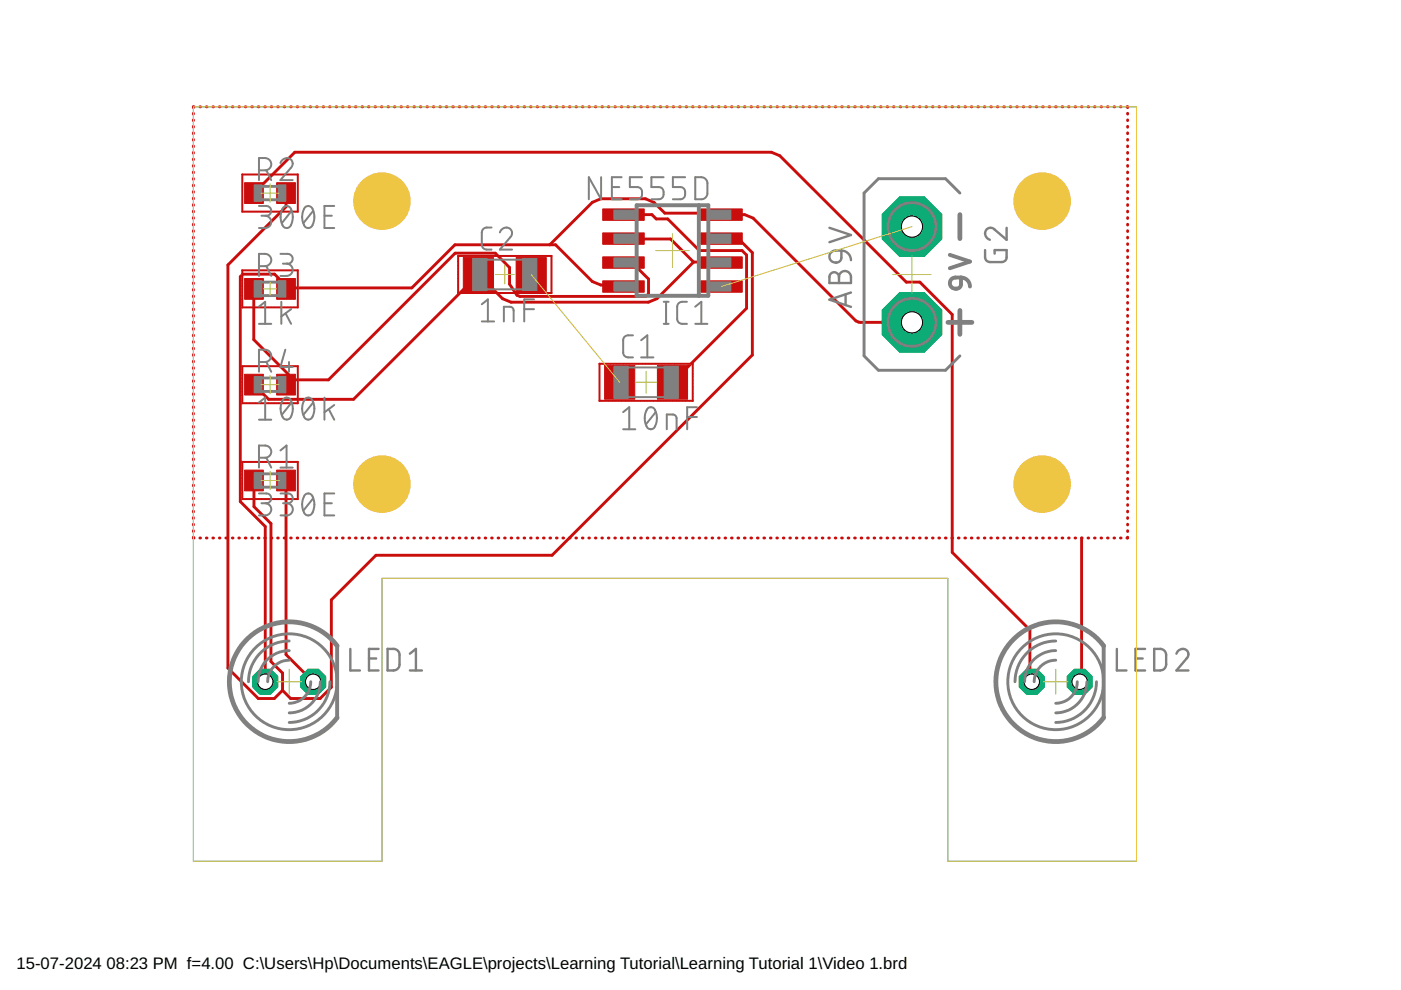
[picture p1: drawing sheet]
<svg xmlns="http://www.w3.org/2000/svg" width="297mm" height="210mm" viewBox="0 0 297 210" stroke-linecap="round" stroke-linejoin="round" font-family="sans-serif">
<defs><g id="words">
<g font-size="3.5">
<text x="3.5" y="205.4">15-07-2024</text>
<text x="22.6" y="205.4">08:23 PM f=4.00 C:\Users\Hp\Documents\EAGLE\projects\Learning Tutorial\Learning Tutorial 1\Video 1.brd</text>
</g>
</g></defs>
<g fill="none" stroke="#0696d7" stroke-width=".21">
<path d="M41 22.6v.1M41 22.8h.1M41 22.9h.1M41 23v.1M41 23.2h.1M41 23.3h.1M41 23.4v.1M41 23.5v.1M41 23.7h.1M41 23.8h.1M41 23.9v.1M41 24v.1"/>
<path d="M41 24.2h.1M41 24.3h.1M41 24.4v.1M41 24.6h.1M41 24.7h.1M41 24.8h.1M41 24.9v.1M41 25.1h.1M41 25.2h.1M41 25.3v.1M41 25.4v.1M41 25.6h.1"/>
<path d="M41 25.7h.1M41 25.8v.1M41 26h.1M41 26.1h.1M41 26.2h.1M41 26.3v.1M41 26.5h.1M41 26.6h.1M41 26.7v.1M41 26.8v.1M41 27h.1M41 27.1h.1"/>
<path d="M41 27.2v.1M41 27.3v.1M41 27.5h.1M41 27.6h.1M41 27.7v.1M41 27.9h.1M41 28h.1M41 28.1v.1M41 28.2v.1M41 28.4h.1M41 28.5h.1M41 28.6v.1"/>
<path d="M41 28.7v.1M41 28.9h.1M41 29h.1M41 29.1v.1M41 29.3h.1M41 29.4h.1M41 29.5h.1M41 29.6v.1M41 29.8h.1M41 29.9h.1M41 30v.1M41 30.1v.1"/>
<path d="M41 30.3h.1M41 30.4h.1M41 30.5v.1M41 30.6v.1M41 30.8h.1M41 30.9h.1M41 31v.1M41 31.2h.1M41 31.3h.1M41 31.4v.1M41 31.5v.1M41 31.7h.1"/>
<path d="M41 31.8h.1M41 31.9v.1M41 32v.1M41 32.2h.1M41 32.3h.1M41 32.4v.1M41 32.6h.1M41 32.7h.1M41 32.8v.1M41 32.9v.1M41 33.1h.1M41 33.2h.1"/>
<path d="M41 33.3v.1M41 33.4v.1M41 33.6h.1M41 33.7h.1M41 33.8v.1M41 34h.1M41 34.1h.1M41 34.2h.1M41 34.3v.1M41 34.5h.1M41 34.6h.1M41 34.7v.1"/>
<path d="M41 34.8v.1M41 35h.1M41 35.1h.1M41 35.2v.1M41 35.3v.1M41 35.5h.1M41 35.6h.1M41 35.7v.1M41 35.9h.1M41 36h.1M41 36.1v.1M41 36.2v.1"/>
<path d="M41 36.4h.1M41 36.5h.1M41 36.6v.1M41 36.7v.1M41 36.9h.1M41 37h.1M41 37.1v.1M41 37.3h.1M41 37.4h.1M41 37.5h.1M41 37.6v.1M41 37.8h.1"/>
<path d="M41 37.9h.1M41 38v.1M41 38.1v.1M41 38.3h.1M41 38.4h.1M41 38.5v.1M41 38.7h.1M41 38.8h.1M41 38.9h.1M41 39v.1M41 39.2h.1M41 39.3h.1"/>
<path d="M41 39.4v.1M41 39.5v.1M41 39.7h.1M41 39.8h.1M41 39.9v.1M41 22.6h.1M41.1 22.6h.1M41.3 22.6h.1M41.4 22.6h.1M41.5 22.6h.1M41.6 22.6h.1M41.8 22.6h.1"/>
<path d="M41.9 22.6h.1M42 22.6h.1M42.1 22.6h.1M42.3 22.6h.1M42.4 22.6h.1M42.5 22.6h.1M42.7 22.6h.1M42.8 22.6h.1M42.9 22.6h.1M43 22.6h.1M43.2 22.6h.1M43.3 22.6h.1"/>
<path d="M43.4 22.6h.1M43.5 22.6h.1M43.7 22.6h.1M43.8 22.6h.1M43.9 22.6h.1M44 22.6h.1M44.2 22.6h.1M44.3 22.6h.1M44.4 22.6h.1M44.6 22.6h.1M44.7 22.6h.1M44.8 22.6h.1"/>
<path d="M44.9 22.6h.1M45.1 22.6h.1M45.2 22.6h.1M45.3 22.6h.1M45.4 22.6h.1M45.6 22.6h.1M45.7 22.6h.1M45.8 22.6h.1M46 22.6h.1M46.1 22.6h.1M46.2 22.6h.1M46.3 22.6h.1"/>
<path d="M46.5 22.6h.1M46.6 22.6h.1M46.7 22.6h.1M46.8 22.6h.1M47 22.6h.1M47.1 22.6h.1M47.2 22.6h.1M47.3 22.6h.1M47.5 22.6h.1M47.6 22.6h.1M47.7 22.6h.1M47.9 22.6h.1"/>
<path d="M48 22.6h.1M48.1 22.6h.1M48.2 22.6h.1M48.4 22.6h.1M48.5 22.6h.1M48.6 22.6h.1M48.7 22.6h.1M48.9 22.6h.1M49 22.6h.1M49.1 22.6h.1M49.3 22.6h.1M49.4 22.6h.1"/>
<path d="M49.5 22.6h.1M49.6 22.6h.1M49.8 22.6h.1M49.9 22.6h.1M50 22.6h.1M50.1 22.6h.1M50.3 22.6h.1M50.4 22.6h.1M50.5 22.6h.1M50.7 22.6h.1M50.8 22.6h.1M50.9 22.6h.1"/>
<path d="M51 22.6h.1M51.2 22.6h.1M51.3 22.6h.1M51.4 22.6h.1M51.5 22.6h.1M51.7 22.6h.1M51.8 22.6h.1M51.9 22.6h.1M52 22.6h.1M52.2 22.6h.1M52.3 22.6h.1M52.4 22.6h.1"/>
<path d="M52.6 22.6h.1M52.7 22.6h.1M52.8 22.6h.1M52.9 22.6h.1M53.1 22.6h.1M53.2 22.6h.1M53.3 22.6h.1M53.4 22.6h.1M53.6 22.6h.1M53.7 22.6h.1M53.8 22.6h.1M54 22.6h.1"/>
<path d="M54.1 22.6h.1M54.2 22.6h.1M54.3 22.6h.1M54.5 22.6h.1M54.6 22.6h.1M54.7 22.6h.1M54.8 22.6h.1M55 22.6h.1M55.1 22.6h.1M55.2 22.6h.1M55.4 22.6h.1M55.5 22.6h.1"/>
<path d="M55.6 22.6h.1M55.7 22.6h.1M55.9 22.6h.1M56 22.6h.1M56.1 22.6h.1M56.2 22.6h.1M56.4 22.6h.1M56.5 22.6h.1M56.6 22.6h.1M56.7 22.6h.1M56.9 22.6h.1M57 22.6h.1"/>
<path d="M57.1 22.6h.1M57.3 22.6h.1M57.4 22.6h.1M57.5 22.6h.1M57.6 22.6h.1M57.8 22.6h.1M57.9 22.6h.1M58 22.6h.1M58.1 22.6h.1M58.3 22.6h.1M58.4 22.6h.1M58.5 22.6h.1"/>
<path d="M58.7 22.6h.1M58.8 22.6h.1M58.9 22.6h.1M59 22.6h.1M59.2 22.6h.1M59.3 22.6h.1M59.4 22.6h.1M59.5 22.6h.1M59.7 22.6h.1M59.8 22.6h.1M59.9 22.6h.1M60 22.6h.1"/>
<path d="M60.2 22.6h.1M60.3 22.6h.1M60.4 22.6h.1M60.6 22.6h.1M60.7 22.6h.1M60.8 22.6h.1M60.9 22.6h.1M61.1 22.6h.1M61.2 22.6h.1M61.3 22.6h.1M61.4 22.6h.1M61.6 22.6h.1"/>
<path d="M61.7 22.6h.1M61.8 22.6h.1M62 22.6h.1M62.1 22.6h.1M62.2 22.6h.1M62.3 22.6h.1M62.5 22.6h.1M62.6 22.6h.1M62.7 22.6h.1M62.8 22.6h.1M63 22.6h.1M63.1 22.6h.1"/>
<path d="M63.2 22.6h.1M63.4 22.6h.1M63.5 22.6h.1M63.6 22.6h.1M63.7 22.6h.1M63.9 22.6h.1M64 22.6h.1M64.1 22.6h.1M64.2 22.6h.1M64.4 22.6h.1M64.5 22.6h.1M64.6 22.6h.1"/>
<path d="M64.7 22.6h.1M64.9 22.6h.1M65 22.6h.1M65.1 22.6h.1M65.3 22.6h.1M65.4 22.6h.1M65.5 22.6h.1M65.6 22.6h.1M65.8 22.6h.1M65.9 22.6h.1M66 22.6h.1M66.1 22.6h.1"/>
<path d="M66.3 22.6h.1M66.4 22.6h.1M66.5 22.6h.1M66.7 22.6h.1M66.8 22.6h.1M66.9 22.6h.1M67 22.6h.1M67.2 22.6h.1M67.3 22.6h.1M67.4 22.6h.1M67.5 22.6h.1M67.7 22.6h.1"/>
<path d="M67.8 22.6h.1M67.9 22.6h.1M68.1 22.6h.1M68.2 22.6h.1M68.3 22.6h.1M68.4 22.6h.1M68.6 22.6h.1M68.7 22.6h.1M68.8 22.6h.1M68.9 22.6h.1M69.1 22.6h.1M69.2 22.6h.1"/>
<path d="M69.3 22.6h.1M69.4 22.6h.1M69.6 22.6h.1M69.7 22.6h.1M69.8 22.6h.1M70 22.6h.1M70.1 22.6h.1M70.2 22.6h.1M70.3 22.6h.1M70.5 22.6h.1M70.6 22.6h.1M70.7 22.6h.1"/>
<path d="M70.8 22.6h.1M71 22.6h.1M71.1 22.6h.1M71.2 22.6h.1M71.4 22.6h.1M71.5 22.6h.1M71.6 22.6h.1M71.7 22.6h.1M71.9 22.6h.1M72 22.6h.1M72.1 22.6h.1M72.2 22.6h.1"/>
<path d="M72.4 22.6h.1M72.5 22.6h.1M72.6 22.6h.1M72.7 22.6h.1M72.9 22.6h.1M73 22.6h.1M73.1 22.6h.1M73.3 22.6h.1M73.4 22.6h.1M73.5 22.6h.1M73.6 22.6h.1M73.8 22.6h.1"/>
<path d="M73.9 22.6h.1M74 22.6h.1M74.1 22.6h.1M74.3 22.6h.1M74.4 22.6h.1M74.5 22.6h.1M74.7 22.6h.1M74.8 22.6h.1M74.9 22.6h.1M75 22.6h.1M75.2 22.6h.1M75.3 22.6h.1"/>
<path d="M75.4 22.6h.1M75.5 22.6h.1M75.7 22.6h.1M75.8 22.6h.1M75.9 22.6h.1M76.1 22.6h.1M76.2 22.6h.1M76.3 22.6h.1M76.4 22.6h.1M76.6 22.6h.1M76.7 22.6h.1M76.8 22.6h.1"/>
<path d="M76.9 22.6h.1M77.1 22.6h.1M77.2 22.6h.1M77.3 22.6h.1M77.4 22.6h.1M77.6 22.6h.1M77.7 22.6h.1M77.8 22.6h.1M78 22.6h.1M78.1 22.6h.1M78.2 22.6h.1M78.3 22.6h.1"/>
<path d="M78.5 22.6h.1M78.6 22.6h.1M78.7 22.6h.1M78.8 22.6h.1M79 22.6h.1M79.1 22.6h.1M79.2 22.6h.1M79.4 22.6h.1M79.5 22.6h.1M79.6 22.6h.1M79.7 22.6h.1M79.9 22.6h.1"/>
<path d="M80 22.6h.1M80.1 22.6h.1M80.2 22.6h.1M80.4 22.6h.1M80.5 22.6h.1M80.6 22.6h.1M80.8 22.6h.1M80.9 22.6h.1M81 22.6h.1M81.1 22.6h.1M81.3 22.6h.1M81.4 22.6h.1"/>
<path d="M81.5 22.6h.1M81.6 22.6h.1M81.8 22.6h.1M81.9 22.6h.1M82 22.6h.1M82.1 22.6h.1M82.3 22.6h.1M82.4 22.6h.1M82.5 22.6h.1M82.7 22.6h.1M82.8 22.6h.1M82.9 22.6h.1"/>
<path d="M83 22.6h.1M83.2 22.6h.1M83.3 22.6h.1M83.4 22.6h.1M83.5 22.6h.1M83.7 22.6h.1M83.8 22.6h.1M83.9 22.6h.1M84.1 22.6h.1M84.2 22.6h.1M84.3 22.6h.1M84.4 22.6h.1"/>
<path d="M84.6 22.6h.1M84.7 22.6h.1M84.8 22.6h.1M84.9 22.6h.1M85.1 22.6h.1M85.2 22.6h.1M85.3 22.6h.1M85.4 22.6h.1M85.6 22.6h.1M85.7 22.6h.1M85.8 22.6h.1M86 22.6h.1"/>
<path d="M86.1 22.6h.1M86.2 22.6h.1M86.3 22.6h.1M86.5 22.6h.1M86.6 22.6h.1M86.7 22.6h.1M86.8 22.6h.1M87 22.6h.1M87.1 22.6h.1M87.2 22.6h.1M87.4 22.6h.1M87.5 22.6h.1"/>
<path d="M87.6 22.6h.1M87.7 22.6h.1M87.9 22.6h.1M88 22.6h.1M88.1 22.6h.1M88.2 22.6h.1M88.4 22.6h.1M88.5 22.6h.1M88.6 22.6h.1M88.8 22.6h.1M88.9 22.6h.1M89 22.6h.1"/>
<path d="M89.1 22.6h.1M89.3 22.6h.1M89.4 22.6h.1M89.5 22.6h.1M89.6 22.6h.1M89.8 22.6h.1M89.9 22.6h.1M90 22.6h.1M90.1 22.6h.1M90.3 22.6h.1M90.4 22.6h.1M90.5 22.6h.1"/>
<path d="M90.7 22.6h.1M90.8 22.6h.1M90.9 22.6h.1M91 22.6h.1M91.2 22.6h.1M91.3 22.6h.1M91.4 22.6h.1M91.5 22.6h.1M91.7 22.6h.1M91.8 22.6h.1M91.9 22.6h.1M92.1 22.6h.1"/>
<path d="M92.2 22.6h.1M92.3 22.6h.1M92.4 22.6h.1M92.6 22.6h.1M92.7 22.6h.1M92.8 22.6h.1M92.9 22.6h.1M93.1 22.6h.1M93.2 22.6h.1M93.3 22.6h.1M93.5 22.6h.1M93.6 22.6h.1"/>
<path d="M93.7 22.6h.1M93.8 22.6h.1M94 22.6h.1M94.1 22.6h.1M94.2 22.6h.1M94.3 22.6h.1M94.5 22.6h.1M94.6 22.6h.1M94.7 22.6h.1M94.8 22.6h.1M95 22.6h.1M95.1 22.6h.1"/>
<path d="M95.2 22.6h.1M95.4 22.6h.1M95.5 22.6h.1M95.6 22.6h.1M95.7 22.6h.1M95.9 22.6h.1M96 22.6h.1M96.1 22.6h.1M96.2 22.6h.1M96.4 22.6h.1M96.5 22.6h.1M96.6 22.6h.1"/>
<path d="M96.8 22.6h.1M96.9 22.6h.1M97 22.6h.1M97.1 22.6h.1M97.3 22.6h.1M97.4 22.6h.1M97.5 22.6h.1M97.6 22.6h.1M97.8 22.6h.1M97.9 22.6h.1M98 22.6h.1M98.1 22.6h.1"/>
<path d="M98.3 22.6h.1M98.4 22.6h.1M98.5 22.6h.1M98.7 22.6h.1M98.8 22.6h.1M98.9 22.6h.1M99 22.6h.1M99.2 22.6h.1M99.3 22.6h.1M99.4 22.6h.1M99.5 22.6h.1M99.7 22.6h.1"/>
<path d="M99.8 22.6h.1M99.9 22.6h.1M100.1 22.6h.1M100.2 22.6h.1M100.3 22.6h.1M100.4 22.6h.1M100.6 22.6h.1M100.7 22.6h.1M100.8 22.6h.1M100.9 22.6h.1M101.1 22.6h.1M101.2 22.6h.1"/>
<path d="M101.3 22.6h.1M101.5 22.6h.1M101.6 22.6h.1M101.7 22.6h.1M101.8 22.6h.1M102 22.6h.1M102.1 22.6h.1M102.2 22.6h.1M102.3 22.6h.1M102.5 22.6h.1M102.6 22.6h.1M102.7 22.6h.1"/>
<path d="M102.8 22.6h.1M103 22.6h.1M103.1 22.6h.1M103.2 22.6h.1M103.4 22.6h.1M103.5 22.6h.1M103.6 22.6h.1M103.7 22.6h.1M103.9 22.6h.1M104 22.6h.1M104.1 22.6h.1M104.2 22.6h.1"/>
<path d="M104.4 22.6h.1M104.5 22.6h.1M104.6 22.6h.1M104.8 22.6h.1M104.9 22.6h.1M105 22.6h.1M105.1 22.6h.1M105.3 22.6h.1M105.4 22.6h.1M105.5 22.6h.1M105.6 22.6h.1M105.8 22.6h.1"/>
<path d="M105.9 22.6h.1M106 22.6h.1M106.2 22.6h.1M106.3 22.6h.1M106.4 22.6h.1M106.5 22.6h.1M106.7 22.6h.1M106.8 22.6h.1M106.9 22.6h.1M107 22.6h.1M107.2 22.6h.1M107.3 22.6h.1"/>
<path d="M107.4 22.6h.1M107.5 22.6h.1M107.7 22.6h.1M107.8 22.6h.1M107.9 22.6h.1M108.1 22.6h.1M108.2 22.6h.1M108.3 22.6h.1M108.4 22.6h.1M108.6 22.6h.1M108.7 22.6h.1M108.8 22.6h.1"/>
<path d="M108.9 22.6h.1M109.1 22.6h.1M109.2 22.6h.1M109.3 22.6h.1M109.5 22.6h.1M109.6 22.6h.1M109.7 22.6h.1M109.8 22.6h.1M110 22.6h.1M110.1 22.6h.1M110.2 22.6h.1M110.3 22.6h.1"/>
<path d="M110.5 22.6h.1M110.6 22.6h.1M110.7 22.6h.1M110.8 22.6h.1M111 22.6h.1M111.1 22.6h.1M111.2 22.6h.1M111.4 22.6h.1M111.5 22.6h.1M111.6 22.6h.1M111.7 22.6h.1M111.9 22.6h.1"/>
<path d="M112 22.6h.1M112.1 22.6h.1M112.2 22.6h.1M112.4 22.6h.1M112.5 22.6h.1M112.6 22.6h.1M112.8 22.6h.1M112.9 22.6h.1M113 22.6h.1M113.1 22.6h.1M113.3 22.6h.1M113.4 22.6h.1"/>
<path d="M113.5 22.6h.1M113.6 22.6h.1M113.8 22.6h.1M113.9 22.6h.1M114 22.6h.1M114.2 22.6h.1M114.3 22.6h.1M114.4 22.6h.1M114.5 22.6h.1M114.7 22.6h.1M114.8 22.6h.1M114.9 22.6h.1"/>
<path d="M115 22.6h.1M115.2 22.6h.1M115.3 22.6h.1M115.4 22.6h.1M115.5 22.6h.1M115.7 22.6h.1M115.8 22.6h.1M115.9 22.6h.1M116.1 22.6h.1M116.2 22.6h.1M116.3 22.6h.1M116.4 22.6h.1"/>
<path d="M116.6 22.6h.1M116.7 22.6h.1M116.8 22.6h.1M116.9 22.6h.1M117.1 22.6h.1M117.2 22.6h.1M117.3 22.6h.1M117.5 22.6h.1M117.6 22.6h.1M117.7 22.6h.1M117.8 22.6h.1M118 22.6h.1"/>
<path d="M118.1 22.6h.1M118.2 22.6h.1M118.3 22.6h.1M118.5 22.6h.1M118.6 22.6h.1M118.7 22.6h.1M118.9 22.6h.1M119 22.6h.1M119.1 22.6h.1M119.2 22.6h.1M119.4 22.6h.1M119.5 22.6h.1"/>
<path d="M119.6 22.6h.1M119.7 22.6h.1M119.9 22.6h.1M120 22.6h.1M120.1 22.6h.1M120.2 22.6h.1M120.4 22.6h.1M120.5 22.6h.1M120.6 22.6h.1M120.8 22.6h.1M120.9 22.6h.1M121 22.6h.1"/>
<path d="M121.1 22.6h.1M121.3 22.6h.1M121.4 22.6h.1M121.5 22.6h.1M121.6 22.6h.1M121.8 22.6h.1M121.9 22.6h.1M122 22.6h.1M122.2 22.6h.1M122.3 22.6h.1M122.4 22.6h.1M122.5 22.6h.1"/>
<path d="M122.7 22.6h.1M122.8 22.6h.1M122.9 22.6h.1M123 22.6h.1M123.2 22.6h.1M123.3 22.6h.1M123.4 22.6h.1M123.5 22.6h.1M123.7 22.6h.1M123.8 22.6h.1M123.9 22.6h.1M124.1 22.6h.1"/>
<path d="M124.2 22.6h.1M124.3 22.6h.1M124.4 22.6h.1M124.6 22.6h.1M124.7 22.6h.1M124.8 22.6h.1M124.9 22.6h.1M125.1 22.6h.1M125.2 22.6h.1M125.3 22.6h.1M125.5 22.6h.1M125.6 22.6h.1"/>
<path d="M125.7 22.6h.1M125.8 22.6h.1M126 22.6h.1M126.1 22.6h.1M126.2 22.6h.1M126.3 22.6h.1M126.5 22.6h.1M126.6 22.6h.1M126.7 22.6h.1M126.9 22.6h.1M127 22.6h.1M127.1 22.6h.1"/>
<path d="M127.2 22.6h.1M127.4 22.6h.1M127.5 22.6h.1M127.6 22.6h.1M127.7 22.6h.1M127.9 22.6h.1M128 22.6h.1M128.1 22.6h.1M128.2 22.6h.1M128.4 22.6h.1M128.5 22.6h.1M128.6 22.6h.1"/>
<path d="M128.8 22.6h.1M128.9 22.6h.1M129 22.6h.1M129.1 22.6h.1M129.3 22.6h.1M129.4 22.6h.1M129.5 22.6h.1M129.6 22.6h.1M129.8 22.6h.1M129.9 22.6h.1M130 22.6h.1M130.2 22.6h.1"/>
<path d="M130.3 22.6h.1M130.4 22.6h.1M130.5 22.6h.1M130.7 22.6h.1M130.8 22.6h.1M130.9 22.6h.1M131 22.6h.1M131.2 22.6h.1M131.3 22.6h.1M131.4 22.6h.1M131.6 22.6h.1M131.7 22.6h.1"/>
<path d="M131.8 22.6h.1M131.9 22.6h.1M132.1 22.6h.1M132.2 22.6h.1M132.3 22.6h.1M132.4 22.6h.1M132.6 22.6h.1M132.7 22.6h.1M132.8 22.6h.1M132.9 22.6h.1M133.1 22.6h.1M133.2 22.6h.1"/>
<path d="M133.3 22.6h.1M133.5 22.6h.1M133.6 22.6h.1M133.7 22.6h.1M133.8 22.6h.1M134 22.6h.1M134.1 22.6h.1M134.2 22.6h.1M134.3 22.6h.1M134.5 22.6h.1M134.6 22.6h.1M134.7 22.6h.1"/>
<path d="M134.9 22.6h.1M135 22.6h.1M135.1 22.6h.1M135.2 22.6h.1M135.4 22.6h.1M135.5 22.6h.1M135.6 22.6h.1M135.7 22.6h.1M135.9 22.6h.1M136 22.6h.1M136.1 22.6h.1M136.2 22.6h.1"/>
<path d="M136.4 22.6h.1M136.5 22.6h.1M136.6 22.6h.1M136.8 22.6h.1M136.9 22.6h.1M137 22.6h.1M137.1 22.6h.1M137.3 22.6h.1M137.4 22.6h.1M137.5 22.6h.1M137.6 22.6h.1M137.8 22.6h.1"/>
<path d="M137.9 22.6h.1M138 22.6h.1M138.2 22.6h.1M138.3 22.6h.1M138.4 22.6h.1M138.5 22.6h.1M138.7 22.6h.1M138.8 22.6h.1M138.9 22.6h.1M139 22.6h.1M139.2 22.6h.1M139.3 22.6h.1"/>
<path d="M139.4 22.6h.1M139.6 22.6h.1M139.7 22.6h.1M139.8 22.6h.1M139.9 22.6h.1M140.1 22.6h.1M140.2 22.6h.1M140.3 22.6h.1M140.4 22.6h.1M140.6 22.6h.1M140.7 22.6h.1M140.8 22.6h.1"/>
<path d="M140.9 22.6h.1M141.1 22.6h.1M141.2 22.6h.1M141.3 22.6h.1M141.5 22.6h.1M141.6 22.6h.1M141.7 22.6h.1M141.8 22.6h.1M142 22.6h.1M142.1 22.6h.1M142.2 22.6h.1M142.3 22.6h.1"/>
<path d="M142.5 22.6h.1M142.6 22.6h.1M142.7 22.6h.1M142.9 22.6h.1M143 22.6h.1M143.1 22.6h.1M143.2 22.6h.1M143.4 22.6h.1M143.5 22.6h.1M143.6 22.6h.1M143.7 22.6h.1M143.9 22.6h.1"/>
<path d="M144 22.6h.1M144.1 22.6h.1M144.3 22.6h.1M144.4 22.6h.1M144.5 22.6h.1M144.6 22.6h.1M144.8 22.6h.1M144.9 22.6h.1M145 22.6h.1M145.1 22.6h.1M145.3 22.6h.1M145.4 22.6h.1"/>
<path d="M145.5 22.6h.1M145.6 22.6h.1M145.8 22.6h.1M145.9 22.6h.1M146 22.6h.1M146.2 22.6h.1M146.3 22.6h.1M146.4 22.6h.1M146.5 22.6h.1M146.7 22.6h.1M146.8 22.6h.1M146.9 22.6h.1"/>
<path d="M147 22.6h.1M147.2 22.6h.1M147.3 22.6h.1M147.4 22.6h.1M147.6 22.6h.1M147.7 22.6h.1M147.8 22.6h.1M147.9 22.6h.1M148.1 22.6h.1M148.2 22.6h.1M148.3 22.6h.1M148.4 22.6h.1"/>
<path d="M148.6 22.6h.1M148.7 22.6h.1M148.8 22.6h.1M148.9 22.6h.1M149.1 22.6h.1M149.2 22.6h.1M149.3 22.6h.1M149.5 22.6h.1M149.6 22.6h.1M149.7 22.6h.1M149.8 22.6h.1M150 22.6h.1"/>
<path d="M150.1 22.6h.1M150.2 22.6h.1M150.3 22.6h.1M150.5 22.6h.1M150.6 22.6h.1M150.7 22.6h.1M150.9 22.6h.1M151 22.6h.1M151.1 22.6h.1M151.2 22.6h.1M151.4 22.6h.1M151.5 22.6h.1"/>
<path d="M151.6 22.6h.1M151.7 22.6h.1M151.9 22.6h.1M152 22.6h.1M152.1 22.6h.1M152.3 22.6h.1M152.4 22.6h.1M152.5 22.6h.1M152.6 22.6h.1M152.8 22.6h.1M152.9 22.6h.1M153 22.6h.1"/>
<path d="M153.1 22.6h.1M153.3 22.6h.1M153.4 22.6h.1M153.5 22.6h.1M153.6 22.6h.1M153.8 22.6h.1M153.9 22.6h.1M154 22.6h.1M154.2 22.6h.1M154.3 22.6h.1M154.4 22.6h.1M154.5 22.6h.1"/>
<path d="M154.7 22.6h.1M154.8 22.6h.1M154.9 22.6h.1M155 22.6h.1M155.2 22.6h.1M155.3 22.6h.1M155.4 22.6h.1M155.6 22.6h.1M155.7 22.6h.1M155.8 22.6h.1M155.9 22.6h.1M156.1 22.6h.1"/>
<path d="M156.2 22.6h.1M156.3 22.6h.1M156.4 22.6h.1M156.6 22.6h.1M156.7 22.6h.1M156.8 22.6h.1M157 22.6h.1M157.1 22.6h.1M157.2 22.6h.1M157.3 22.6h.1M157.5 22.6h.1M157.6 22.6h.1"/>
<path d="M157.7 22.6h.1M157.8 22.6h.1M158 22.6h.1M158.1 22.6h.1M158.2 22.6h.1M158.3 22.6h.1M158.5 22.6h.1M158.6 22.6h.1M158.7 22.6h.1M158.9 22.6h.1M159 22.6h.1M159.1 22.6h.1"/>
<path d="M159.2 22.6h.1M159.4 22.6h.1M159.5 22.6h.1M159.6 22.6h.1M159.7 22.6h.1M159.9 22.6h.1M160 22.6h.1M160.1 22.6h.1M160.3 22.6h.1M160.4 22.6h.1M160.5 22.6h.1M160.6 22.6h.1"/>
<path d="M160.8 22.6h.1M160.9 22.6h.1M161 22.6h.1M161.1 22.6h.1M161.3 22.6h.1M161.4 22.6h.1M161.5 22.6h.1M161.6 22.6h.1M161.8 22.6h.1M161.9 22.6h.1M162 22.6h.1M162.2 22.6h.1"/>
<path d="M162.3 22.6h.1M162.4 22.6h.1M162.5 22.6h.1M162.7 22.6h.1M162.8 22.6h.1M162.9 22.6h.1M163 22.6h.1M163.2 22.6h.1M163.3 22.6h.1M163.4 22.6h.1M163.6 22.6h.1M163.7 22.6h.1"/>
<path d="M163.8 22.6h.1M163.9 22.6h.1M164.1 22.6h.1M164.2 22.6h.1M164.3 22.6h.1M164.4 22.6h.1M164.6 22.6h.1M164.7 22.6h.1M164.8 22.6h.1M165 22.6h.1M165.1 22.6h.1M165.2 22.6h.1"/>
<path d="M165.3 22.6h.1M165.5 22.6h.1M165.6 22.6h.1M165.7 22.6h.1M165.8 22.6h.1M166 22.6h.1M166.1 22.6h.1M166.2 22.6h.1M166.3 22.6h.1M166.5 22.6h.1M166.6 22.6h.1M166.7 22.6h.1"/>
<path d="M166.9 22.6h.1M167 22.6h.1M167.1 22.6h.1M167.2 22.6h.1M167.4 22.6h.1M167.5 22.6h.1M167.6 22.6h.1M167.7 22.6h.1M167.9 22.6h.1M168 22.6h.1M168.1 22.6h.1M168.3 22.6h.1"/>
<path d="M168.4 22.6h.1M168.5 22.6h.1M168.6 22.6h.1M168.8 22.6h.1M168.9 22.6h.1M169 22.6h.1M169.1 22.6h.1M169.3 22.6h.1M169.4 22.6h.1M169.5 22.6h.1M169.7 22.6h.1M169.8 22.6h.1"/>
<path d="M169.9 22.6h.1M170 22.6h.1M170.2 22.6h.1M170.3 22.6h.1M170.4 22.6h.1M170.5 22.6h.1M170.7 22.6h.1M170.8 22.6h.1M170.9 22.6h.1M171 22.6h.1M171.2 22.6h.1M171.3 22.6h.1"/>
<path d="M171.4 22.6h.1M171.6 22.6h.1M171.7 22.6h.1M171.8 22.6h.1M171.9 22.6h.1M172.1 22.6h.1M172.2 22.6h.1M172.3 22.6h.1M172.4 22.6h.1M172.6 22.6h.1M172.7 22.6h.1M172.8 22.6h.1"/>
<path d="M173 22.6h.1M173.1 22.6h.1M173.2 22.6h.1M173.3 22.6h.1M173.5 22.6h.1M173.6 22.6h.1M173.7 22.6h.1M173.8 22.6h.1M174 22.6h.1M174.1 22.6h.1M174.2 22.6h.1M174.3 22.6h.1"/>
<path d="M174.5 22.6h.1M174.6 22.6h.1M174.7 22.6h.1M174.9 22.6h.1M175 22.6h.1M175.1 22.6h.1M175.2 22.6h.1M175.4 22.6h.1M175.5 22.6h.1M175.6 22.6h.1M175.7 22.6h.1M175.9 22.6h.1"/>
<path d="M176 22.6h.1M176.1 22.6h.1M176.3 22.6h.1M176.4 22.6h.1M176.5 22.6h.1M176.6 22.6h.1M176.8 22.6h.1M176.9 22.6h.1M177 22.6h.1M177.1 22.6h.1M177.3 22.6h.1M177.4 22.6h.1"/>
<path d="M177.5 22.6h.1M177.7 22.6h.1M177.8 22.6h.1M177.9 22.6h.1M178 22.6h.1M178.2 22.6h.1M178.3 22.6h.1M178.4 22.6h.1M178.5 22.6h.1M178.7 22.6h.1M178.8 22.6h.1M178.9 22.6h.1"/>
<path d="M179 22.6h.1M179.2 22.6h.1M179.3 22.6h.1M179.4 22.6h.1M179.6 22.6h.1M179.7 22.6h.1M179.8 22.6h.1M179.9 22.6h.1M180.1 22.6h.1M180.2 22.6h.1M180.3 22.6h.1M180.4 22.6h.1"/>
<path d="M180.6 22.6h.1M180.7 22.6h.1M180.8 22.6h.1M181 22.6h.1M181.1 22.6h.1M181.2 22.6h.1M181.3 22.6h.1M181.5 22.6h.1M181.6 22.6h.1M181.7 22.6h.1M181.8 22.6h.1M182 22.6h.1"/>
<path d="M182.1 22.6h.1M182.2 22.6h.1M182.4 22.6h.1M182.5 22.6h.1M182.6 22.6h.1M182.7 22.6h.1M182.9 22.6h.1M183 22.6h.1M183.1 22.6h.1M183.2 22.6h.1M183.4 22.6h.1M183.5 22.6h.1"/>
<path d="M183.6 22.6h.1M183.7 22.6h.1M183.9 22.6h.1M184 22.6h.1M184.1 22.6h.1M184.3 22.6h.1M184.4 22.6h.1M184.5 22.6h.1M184.6 22.6h.1M184.8 22.6h.1M184.9 22.6h.1M185 22.6h.1"/>
<path d="M185.2 22.6h.1M185.3 22.6h.1M185.4 22.6h.1M185.5 22.6h.1M185.7 22.6h.1M185.8 22.6h.1M185.9 22.6h.1M186.1 22.6h.1M186.2 22.6h.1M186.3 22.6h.1M186.4 22.6h.1M186.6 22.6h.1"/>
<path d="M186.7 22.6h.1M186.8 22.6h.1M186.9 22.6h.1M187.1 22.6h.1M187.2 22.6h.1M187.3 22.6h.1M187.5 22.6h.1M187.6 22.6h.1M187.7 22.6h.1M187.8 22.6h.1M188 22.6h.1M188.1 22.6h.1"/>
<path d="M188.2 22.6h.1M188.3 22.6h.1M188.5 22.6h.1M188.6 22.6h.1M188.7 22.6h.1M188.8 22.6h.1M189 22.6h.1M189.1 22.6h.1M189.2 22.6h.1M189.4 22.6h.1M189.5 22.6h.1M189.6 22.6h.1"/>
<path d="M189.7 22.6h.1M189.9 22.6h.1M190 22.6h.1M190.1 22.6h.1M190.2 22.6h.1M190.4 22.6h.1M190.5 22.6h.1M190.6 22.6h.1M190.8 22.6h.1M190.9 22.6h.1M191 22.6h.1M191.1 22.6h.1"/>
<path d="M191.3 22.6h.1M191.4 22.6h.1M191.5 22.6h.1M191.6 22.6h.1M191.8 22.6h.1M191.9 22.6h.1M192 22.6h.1M192.2 22.6h.1M192.3 22.6h.1M192.4 22.6h.1M192.5 22.6h.1M192.7 22.6h.1"/>
<path d="M192.8 22.6h.1M192.9 22.6h.1M193 22.6h.1M193.2 22.6h.1M193.3 22.6h.1M193.4 22.6h.1M193.5 22.6h.1M193.7 22.6h.1M193.8 22.6h.1M193.9 22.6h.1M194.1 22.6h.1M194.2 22.6h.1"/>
<path d="M194.3 22.6h.1M194.4 22.6h.1M194.6 22.6h.1M194.7 22.6h.1M194.8 22.6h.1M194.9 22.6h.1M195.1 22.6h.1M195.2 22.6h.1M195.3 22.6h.1M195.5 22.6h.1M195.6 22.6h.1M195.7 22.6h.1"/>
<path d="M195.8 22.6h.1M196 22.6h.1M196.1 22.6h.1M196.2 22.6h.1M196.3 22.6h.1M196.5 22.6h.1M196.6 22.6h.1M196.7 22.6h.1M196.8 22.6h.1M197 22.6h.1M197.1 22.6h.1M197.2 22.6h.1"/>
<path d="M197.4 22.6h.1M197.5 22.6h.1M197.6 22.6h.1M197.7 22.6h.1M197.9 22.6h.1M198 22.6h.1M198.1 22.6h.1M198.2 22.6h.1M198.4 22.6h.1M198.5 22.6h.1M198.6 22.6h.1M198.8 22.6h.1"/>
<path d="M198.9 22.6h.1M199 22.6h.1M199.1 22.6h.1M199.3 22.6h.1M199.4 22.6h.1M199.5 22.6h.1M199.6 22.6h.1M199.8 22.6h.1M199.9 22.6h.1M200 22.6h.1M200.2 22.6h.1M200.3 22.6h.1"/>
<path d="M200.4 22.6h.1M200.5 22.6h.1M200.7 22.6h.1M200.8 22.6h.1M200.9 22.6h.1M201 22.6h.1M201.2 22.6h.1M201.3 22.6h.1M201.4 22.6h.1M201.5 22.6h.1M201.7 22.6h.1M201.8 22.6h.1"/>
<path d="M201.9 22.6h.1M202.1 22.6h.1M202.2 22.6h.1M202.3 22.6h.1M202.4 22.6h.1M202.6 22.6h.1M202.7 22.6h.1M202.8 22.6h.1M202.9 22.6h.1M203.1 22.6h.1M203.2 22.6h.1M203.3 22.6h.1"/>
<path d="M203.5 22.6h.1M203.6 22.6h.1M203.7 22.6h.1M203.8 22.6h.1M204 22.6h.1M204.1 22.6h.1M204.2 22.6h.1M204.3 22.6h.1M204.5 22.6h.1M204.6 22.6h.1M204.7 22.6h.1M204.9 22.6h.1"/>
<path d="M205 22.6h.1M205.1 22.6h.1M205.2 22.6h.1M205.4 22.6h.1M205.5 22.6h.1M205.6 22.6h.1M205.7 22.6h.1M205.9 22.6h.1M206 22.6h.1M206.1 22.6h.1M206.2 22.6h.1M206.4 22.6h.1"/>
<path d="M206.5 22.6h.1M206.6 22.6h.1M206.8 22.6h.1M206.9 22.6h.1M207 22.6h.1M207.1 22.6h.1M207.3 22.6h.1M207.4 22.6h.1M207.5 22.6h.1M207.6 22.6h.1M207.8 22.6h.1M207.9 22.6h.1"/>
<path d="M208 22.6h.1M208.2 22.6h.1M208.3 22.6h.1M208.4 22.6h.1M208.5 22.6h.1M208.7 22.6h.1M208.8 22.6h.1M208.9 22.6h.1M209 22.6h.1M209.2 22.6h.1M209.3 22.6h.1M209.4 22.6h.1"/>
<path d="M209.5 22.6h.1M209.7 22.6h.1M209.8 22.6h.1M209.9 22.6h.1M210.1 22.6h.1M210.2 22.6h.1M210.3 22.6h.1M210.4 22.6h.1M210.6 22.6h.1M210.7 22.6h.1M210.8 22.6h.1M210.9 22.6h.1"/>
<path d="M211.1 22.6h.1M211.2 22.6h.1M211.3 22.6h.1M211.5 22.6h.1M211.6 22.6h.1M211.7 22.6h.1M211.8 22.6h.1M212 22.6h.1M212.1 22.6h.1M212.2 22.6h.1M212.3 22.6h.1M212.5 22.6h.1"/>
<path d="M212.6 22.6h.1M212.7 22.6h.1M212.9 22.6h.1M213 22.6h.1M213.1 22.6h.1M213.2 22.6h.1M213.4 22.6h.1M213.5 22.6h.1M213.6 22.6h.1M213.7 22.6h.1M213.9 22.6h.1M214 22.6h.1"/>
<path d="M214.1 22.6h.1M214.2 22.6h.1M214.4 22.6h.1M214.5 22.6h.1M214.6 22.6h.1M214.8 22.6h.1M214.9 22.6h.1M215 22.6h.1M215.1 22.6h.1M215.3 22.6h.1M215.4 22.6h.1M215.5 22.6h.1"/>
<path d="M215.6 22.6h.1M215.8 22.6h.1M215.9 22.6h.1M216 22.6h.1M216.2 22.6h.1M216.3 22.6h.1M216.4 22.6h.1M216.5 22.6h.1M216.7 22.6h.1M216.8 22.6h.1M216.9 22.6h.1M217 22.6h.1"/>
<path d="M217.2 22.6h.1M217.3 22.6h.1M217.4 22.6h.1M217.6 22.6h.1M217.7 22.6h.1M217.8 22.6h.1M217.9 22.6h.1M218.1 22.6h.1M218.2 22.6h.1M218.3 22.6h.1M218.4 22.6h.1M218.6 22.6h.1"/>
<path d="M218.7 22.6h.1M218.8 22.6h.1M218.9 22.6h.1M219.1 22.6h.1M219.2 22.6h.1M219.3 22.6h.1M219.5 22.6h.1M219.6 22.6h.1M219.7 22.6h.1M219.8 22.6h.1M220 22.6h.1M220.1 22.6h.1"/>
<path d="M220.2 22.6h.1M220.3 22.6h.1M220.5 22.6h.1M220.6 22.6h.1M220.7 22.6h.1M220.9 22.6h.1M221 22.6h.1M221.1 22.6h.1M221.2 22.6h.1M221.4 22.6h.1M221.5 22.6h.1M221.6 22.6h.1"/>
<path d="M221.7 22.6h.1M221.9 22.6h.1M222 22.6h.1M222.1 22.6h.1M222.2 22.6h.1M222.4 22.6h.1M222.5 22.6h.1M222.6 22.6h.1M222.8 22.6h.1M222.9 22.6h.1M223 22.6h.1M223.1 22.6h.1"/>
<path d="M223.3 22.6h.1M223.4 22.6h.1M223.5 22.6h.1M223.6 22.6h.1M223.8 22.6h.1M223.9 22.6h.1M224 22.6h.1M224.2 22.6h.1M224.3 22.6h.1M224.4 22.6h.1M224.5 22.6h.1M224.7 22.6h.1"/>
<path d="M224.8 22.6h.1M224.9 22.6h.1M225 22.6h.1M225.2 22.6h.1M225.3 22.6h.1M225.4 22.6h.1M225.6 22.6h.1M225.7 22.6h.1M225.8 22.6h.1M225.9 22.6h.1M226.1 22.6h.1M226.2 22.6h.1"/>
<path d="M226.3 22.6h.1M226.4 22.6h.1M226.6 22.6h.1M226.7 22.6h.1M226.8 22.6h.1M226.9 22.6h.1M227.1 22.6h.1M227.2 22.6h.1M227.3 22.6h.1M227.5 22.6h.1M227.6 22.6h.1M227.7 22.6h.1"/>
<path d="M227.8 22.6h.1M228 22.6h.1M228.1 22.6h.1M228.2 22.6h.1M228.3 22.6h.1M228.5 22.6h.1M228.6 22.6h.1M228.7 22.6h.1M228.9 22.6h.1M229 22.6h.1M229.1 22.6h.1M229.2 22.6h.1"/>
<path d="M229.4 22.6h.1M229.5 22.6h.1M229.6 22.6h.1M229.7 22.6h.1M229.9 22.6h.1M230 22.6h.1M230.1 22.6h.1M230.3 22.6h.1M230.4 22.6h.1M230.5 22.6h.1M230.6 22.6h.1M230.8 22.6h.1"/>
<path d="M230.9 22.6h.1M231 22.6h.1M231.1 22.6h.1M231.3 22.6h.1M231.4 22.6h.1M231.5 22.6h.1M231.6 22.6h.1M231.8 22.6h.1M231.9 22.6h.1M232 22.6h.1M232.2 22.6h.1M232.3 22.6h.1"/>
<path d="M232.4 22.6h.1M232.5 22.6h.1M232.7 22.6h.1M232.8 22.6h.1M232.9 22.6h.1M233 22.6h.1M233.2 22.6h.1M233.3 22.6h.1M233.4 22.6h.1M233.6 22.6h.1M233.7 22.6h.1M233.8 22.6h.1"/>
<path d="M233.9 22.6h.1M234.1 22.6h.1M234.2 22.6h.1M234.3 22.6h.1M234.4 22.6h.1M234.6 22.6h.1M234.7 22.6h.1M234.8 22.6h.1M234.9 22.6h.1M235.1 22.6h.1M235.2 22.6h.1M235.3 22.6h.1"/>
<path d="M235.5 22.6h.1M235.6 22.6h.1M235.7 22.6h.1M235.8 22.6h.1M236 22.6h.1M236.1 22.6h.1M236.2 22.6h.1M236.3 22.6h.1M236.5 22.6h.1M236.6 22.6h.1M236.7 22.6h.1M236.9 22.6h.1"/>
<path d="M237 22.6h.1M237.1 22.6h.1M237.2 22.6h.1M237.4 22.6h.1M237.5 22.6h.1M237.6 22.6h.1M237.7 22.6h.1M237.9 22.6h.1M238 22.6h.1M238.1 22.6h.1M238.3 22.6h.1M238.4 22.6h.1"/>
<path d="M238.5 22.6h.1M238.6 22.6h.1M238.8 22.6h.1M238.9 22.6h.1M239 22.6h.1M239.1 22.6h.1M239.3 22.6h.1M239.4 22.6h.1M239.5 22.6h.1M239.6 22.6h.1M239.8 22.6h.1M239.9 22.6h.1"/>
<path d="M240 22.6h.1M240.2 22.6h.1M240.3 22.6h.1M240.4 22.6h.1M240.5 22.6h.1M240.7 22.6h.1M240.8 22.6h.1M240.9 22.6l.1 .1M241 22.8h.1M241 22.9h.1M241 23v.1M241 23.2h.1"/>
<path d="M241 23.3h.1M241 23.4v.1M241 23.5v.1M241 23.7h.1M241 23.8h.1M241 23.9v.1M241 24v.1M241 24.2h.1M241 24.3h.1M241 24.4v.1M241 24.6h.1M241 24.7h.1"/>
<path d="M241 24.8h.1M241 24.9v.1M241 25.1h.1M241 25.2h.1M241 25.3v.1M241 25.4v.1M241 25.6h.1M241 25.7h.1M241 25.8v.1M241 26h.1M241 26.1h.1M241 26.2h.1"/>
<path d="M241 26.3v.1M241 26.5h.1M241 26.6h.1M241 26.7v.1M241 26.8v.1M241 27h.1M241 27.1h.1M241 27.2v.1M241 27.3v.1M241 27.5h.1M241 27.6h.1M241 27.7v.1"/>
<path d="M241 27.9h.1M241 28h.1M241 28.1v.1M241 28.2v.1M241 28.4h.1M241 28.5h.1M241 28.6v.1M241 28.7v.1M241 28.9h.1M241 29h.1M241 29.1v.1M241 29.3h.1"/>
<path d="M241 29.4h.1M241 29.5h.1M241 29.6v.1M241 29.8h.1M241 29.9h.1M241 30v.1M241 30.1v.1M241 30.3h.1M241 30.4h.1M241 30.5v.1M241 30.6v.1M241 30.8h.1"/>
<path d="M241 30.9h.1M241 31v.1M241 31.2h.1M241 31.3h.1M241 31.4v.1M241 31.5v.1M241 31.7h.1M241 31.8h.1M241 31.9v.1M241 32v.1M241 32.2h.1M241 32.3h.1"/>
<path d="M241 32.4v.1M241 32.6h.1M241 32.7h.1M241 32.8v.1M241 32.9v.1M241 33.1h.1M241 33.2h.1M241 33.3v.1M241 33.4v.1M241 33.6h.1M241 33.7h.1M241 33.8v.1"/>
<path d="M241 34h.1M241 34.1h.1M241 34.2h.1M241 34.3v.1M241 34.5h.1M241 34.6h.1M241 34.7v.1M241 34.8v.1M241 35h.1M241 35.1h.1M241 35.2v.1M241 35.3v.1"/>
<path d="M241 35.5h.1M241 35.6h.1M241 35.7v.1M241 35.9h.1M241 36h.1M241 36.1v.1M241 36.2v.1M241 36.4h.1M241 36.5h.1M241 36.6v.1M241 36.7v.1M241 36.9h.1"/>
<path d="M241 37h.1M241 37.1v.1M241 37.3h.1M241 37.4h.1M241 37.5h.1M241 37.6v.1M241 37.8h.1M241 37.9h.1M241 38v.1M241 38.1v.1M241 38.3h.1M241 38.4h.1"/>
<path d="M241 38.5v.1M241 38.7h.1M241 38.8h.1M241 38.9h.1M241 39v.1M241 39.2h.1M241 39.3h.1M241 39.4v.1M241 39.5v.1M241 39.7h.1M241 39.8h.1M241 39.9v.1"/>
<path d="M41 40v.1M41 40.2h.1M41 40.3h.1M41 40.4v.1M41 40.6h.1M41 40.7h.1M41 40.8v.1M41 40.9v.1M41 41.1h.1M41 41.2h.1M41 41.3v.1M41 41.4v.1"/>
<path d="M41 41.6h.1M41 41.7h.1M41 41.8v.1M41 42h.1M41 42.1h.1M41 42.2h.1M41 42.3v.1M41 42.5h.1M41 42.6h.1M41 42.7v.1M41 42.8v.1M41 43h.1"/>
<path d="M41 43.1h.1M41 43.2v.1M41 43.3v.1M41 43.5h.1M41 43.6h.1M41 43.7v.1M41 43.9h.1M41 44h.1M41 44.1v.1M41 44.2v.1M41 44.4h.1M41 44.5h.1"/>
<path d="M41 44.6v.1M41 44.7v.1M41 44.9h.1M41 45h.1M41 45.1v.1M41 45.3h.1M41 45.4h.1M41 45.5v.1M41 45.6v.1M41 45.8h.1M41 45.9h.1M41 46v.1"/>
<path d="M41 46.1v.1M41 46.3h.1M41 46.4h.1M41 46.5v.1M41 46.7h.1M41 46.8h.1M41 46.9h.1M41 47v.1M41 47.2h.1M41 47.3h.1M41 47.4v.1M41 47.5v.1"/>
<path d="M41 47.7h.1M41 47.8h.1M41 47.9v.1M41 48v.1M41 48.2h.1M41 48.3h.1M41 48.4v.1M41 48.6h.1M41 48.7h.1M41 48.8v.1M41 48.9v.1M41 49.1h.1"/>
<path d="M41 49.2h.1M41 49.3v.1M41 49.4v.1M41 49.6h.1M41 49.7h.1M41 49.8v.1M41 50h.1M41 50.1h.1M41 50.2h.1M41 50.3v.1M41 50.5h.1M41 50.6h.1"/>
<path d="M41 50.7v.1M41 50.8v.1M41 51h.1M41 51.1h.1M41 51.2v.1M41 51.4h.1M41 51.5h.1M41 51.6h.1M41 51.7v.1M41 51.9h.1M41 52h.1M41 52.1v.1"/>
<path d="M41 52.2v.1M41 52.4h.1M41 52.5h.1M41 52.6v.1M41 52.7v.1M41 52.9h.1M41 53h.1M41 53.1v.1M41 53.3h.1M41 53.4h.1M41 53.5v.1M41 53.6v.1"/>
<path d="M41 53.8h.1M41 53.9h.1M41 54v.1M41 54.1v.1M41 54.3h.1M41 54.4h.1M41 54.5v.1M41 54.7h.1M41 54.8h.1M41 54.9h.1M41 55v.1M41 55.2h.1"/>
<path d="M41 55.3h.1M41 55.4v.1M41 55.5v.1M41 55.7h.1M41 55.8h.1M41 55.9v.1M41 56v.1M41 56.2h.1M41 56.3h.1M41 56.4v.1M41 56.6h.1M41 56.7h.1"/>
<path d="M41 56.8v.1M41 56.9v.1M41 57.1h.1M41 57.2h.1M41 57.3v.1M41 57.4v.1M41 57.6h.1M41 57.7h.1M41 57.8v.1M41 58h.1M41 58.1h.1M41 58.2v.1"/>
<path d="M41 58.3v.1M41 58.5h.1M41 58.6h.1M41 58.7v.1M41 58.8v.1M41 59h.1M41 59.1h.1M41 59.2v.1M41 59.4h.1M41 59.5h.1M41 59.6h.1M41 59.7v.1"/>
<path d="M41 59.9h.1M41 60h.1M241 40v.1M241 40.2h.1M241 40.3h.1M241 40.4v.1M241 40.6h.1M241 40.7h.1M241 40.8v.1M241 40.9v.1M241 41.1h.1M241 41.2h.1"/>
<path d="M241 41.3v.1M241 41.4v.1M241 41.6h.1M241 41.7h.1M241 41.8v.1M241 42h.1M241 42.1h.1M241 42.2h.1M241 42.3v.1M241 42.5h.1M241 42.6h.1M241 42.7v.1"/>
<path d="M241 42.8v.1M241 43h.1M241 43.1h.1M241 43.2v.1M241 43.3v.1M241 43.5h.1M241 43.6h.1M241 43.7v.1M241 43.9h.1M241 44h.1M241 44.1v.1M241 44.2v.1"/>
<path d="M241 44.4h.1M241 44.5h.1M241 44.6v.1M241 44.7v.1M241 44.9h.1M241 45h.1M241 45.1v.1M241 45.3h.1M241 45.4h.1M241 45.5v.1M241 45.6v.1M241 45.8h.1"/>
<path d="M241 45.9h.1M241 46v.1M241 46.1v.1M241 46.3h.1M241 46.4h.1M241 46.5v.1M241 46.7h.1M241 46.8h.1M241 46.9h.1M241 47v.1M241 47.2h.1M241 47.3h.1"/>
<path d="M241 47.4v.1M241 47.5v.1M241 47.7h.1M241 47.8h.1M241 47.9v.1M241 48v.1M241 48.2h.1M241 48.3h.1M241 48.4v.1M241 48.6h.1M241 48.7h.1M241 48.8v.1"/>
<path d="M241 48.9v.1M241 49.1h.1M241 49.2h.1M241 49.3v.1M241 49.4v.1M241 49.6h.1M241 49.7h.1M241 49.8v.1M241 50h.1M241 50.1h.1M241 50.2h.1M241 50.3v.1"/>
<path d="M241 50.5h.1M241 50.6h.1M241 50.7v.1M241 50.8v.1M241 51h.1M241 51.1h.1M241 51.2v.1M241 51.4h.1M241 51.5h.1M241 51.6h.1M241 51.7v.1M241 51.9h.1"/>
<path d="M241 52h.1M241 52.1v.1M241 52.2v.1M241 52.4h.1M241 52.5h.1M241 52.6v.1M241 52.7v.1M241 52.9h.1M241 53h.1M241 53.1v.1M241 53.3h.1M241 53.4h.1"/>
<path d="M241 53.5v.1M241 53.6v.1M241 53.8h.1M241 53.9h.1M241 54v.1M241 54.1v.1M241 54.3h.1M241 54.4h.1M241 54.5v.1M241 54.7h.1M241 54.8h.1M241 54.9h.1"/>
<path d="M241 55v.1M241 55.2h.1M241 55.3h.1M241 55.4v.1M241 55.5v.1M241 55.7h.1M241 55.8h.1M241 55.9v.1M241 56v.1M241 56.2h.1M241 56.3h.1M241 56.4v.1"/>
<path d="M241 56.6h.1M241 56.7h.1M241 56.8v.1M241 56.9v.1M241 57.1h.1M241 57.2h.1M241 57.3v.1M241 57.4v.1M241 57.6h.1M241 57.7h.1M241 57.8v.1M241 58h.1"/>
<path d="M241 58.1h.1M241 58.2v.1M241 58.3v.1M241 58.5h.1M241 58.6h.1M241 58.7v.1M241 58.8v.1M241 59h.1M241 59.1h.1M241 59.2v.1M241 59.4h.1M241 59.5h.1"/>
<path d="M241 59.6h.1M241 59.7v.1M241 59.9h.1M241 60h.1M41 60.1v.1M41 60.2v.1M41 60.4h.1M41 60.5h.1M41 60.6v.1M41 60.7v.1M41 60.9h.1M41 61h.1"/>
<path d="M41 61.1v.1M41 61.3h.1M41 61.4h.1M41 61.5v.1M41 61.6v.1M41 61.8h.1M41 61.9h.1M41 62v.1M41 62.1v.1M41 62.3h.1M41 62.4h.1M41 62.5v.1"/>
<path d="M41 62.7h.1M41 62.8h.1M41 62.9h.1M41 63v.1M41 63.2h.1M41 63.3h.1M41 63.4v.1M41 63.5v.1M41 63.7h.1M41 63.8h.1M41 63.9v.1M41 64.1h.1"/>
<path d="M41 64.2h.1M41 64.3h.1M41 64.4v.1M41 64.6h.1M41 64.7h.1M41 64.8v.1M41 64.9v.1M41 65.1h.1M41 65.2h.1M41 65.3v.1M41 65.4v.1M41 65.6h.1"/>
<path d="M41 65.7h.1M41 65.8v.1M41 66h.1M41 66.1h.1M41 66.2v.1M41 66.3v.1M41 66.5h.1M41 66.6h.1M41 66.7v.1M41 66.8v.1M41 67h.1M41 67.1h.1"/>
<path d="M41 67.2v.1M41 67.4h.1M41 67.5h.1M41 67.6h.1M41 67.7v.1M41 67.9h.1M41 68h.1M41 68.1v.1M41 68.2v.1M41 68.4h.1M41 68.5h.1M41 68.6v.1"/>
<path d="M41 68.7v.1M41 68.9h.1M41 69h.1M41 69.1v.1M41 69.3h.1M41 69.4h.1M41 69.5v.1M41 69.6v.1M41 69.8h.1M41 69.9h.1M41 70v.1M41 70.1v.1"/>
<path d="M41 70.3h.1M41 70.4h.1M41 70.5v.1M41 70.7h.1M41 70.8h.1M41 70.9v.1M41 71v.1M41 71.2h.1M41 71.3h.1M41 71.4v.1M41 71.5v.1M41 71.7h.1"/>
<path d="M41 71.8h.1M41 71.9v.1M41 72.1h.1M41 72.2h.1M41 72.3h.1M41 72.4v.1M41 72.6h.1M41 72.7h.1M41 72.8v.1M41 72.9v.1M41 73.1h.1M41 73.2h.1"/>
<path d="M41 73.3v.1M41 73.4v.1M41 73.6h.1M41 73.7h.1M41 73.8v.1M41 74h.1M41 74.1h.1M41 74.2v.1M41 74.3v.1M41 74.5h.1M41 74.6h.1M41 74.7v.1"/>
<path d="M41 74.8v.1M41 75h.1M41 75.1h.1M41 75.2v.1M41 75.4h.1M41 75.5h.1M41 75.6h.1M41 75.7v.1M41 75.9h.1M41 76h.1M41 76.1v.1M41 76.2v.1"/>
<path d="M41 76.4h.1M41 76.5h.1M41 76.6v.1M41 76.8h.1M41 76.9h.1M41 77h.1M41 77.1v.1M41 77.3h.1M41 77.4h.1M41 77.5v.1M41 77.6v.1M41 77.8h.1"/>
<path d="M41 77.9h.1M41 78v.1M41 78.1v.1M41 78.3h.1M41 78.4h.1M41 78.5v.1M41 78.7h.1M41 78.8h.1M41 78.9v.1M41 79v.1M41 79.2h.1M41 79.3h.1"/>
<path d="M41 79.4v.1M41 79.5v.1M41 79.7h.1M41 79.8h.1M41 79.9v.1M241 60.1v.1M241 60.2v.1M241 60.4h.1M241 60.5h.1M241 60.6v.1M241 60.7v.1M241 60.9h.1"/>
<path d="M241 61h.1M241 61.1v.1M241 61.3h.1M241 61.4h.1M241 61.5v.1M241 61.6v.1M241 61.8h.1M241 61.9h.1M241 62v.1M241 62.1v.1M241 62.3h.1M241 62.4h.1"/>
<path d="M241 62.5v.1M241 62.7h.1M241 62.8h.1M241 62.9h.1M241 63v.1M241 63.2h.1M241 63.3h.1M241 63.4v.1M241 63.5v.1M241 63.7h.1M241 63.8h.1M241 63.9v.1"/>
<path d="M241 64.1h.1M241 64.2h.1M241 64.3h.1M241 64.4v.1M241 64.6h.1M241 64.7h.1M241 64.8v.1M241 64.9v.1M241 65.1h.1M241 65.2h.1M241 65.3v.1M241 65.4v.1"/>
<path d="M241 65.6h.1M241 65.7h.1M241 65.8v.1M241 66h.1M241 66.1h.1M241 66.2v.1M241 66.3v.1M241 66.5h.1M241 66.6h.1M241 66.7v.1M241 66.8v.1M241 67h.1"/>
<path d="M241 67.1h.1M241 67.2v.1M241 67.4h.1M241 67.5h.1M241 67.6h.1M241 67.7v.1M241 67.9h.1M241 68h.1M241 68.1v.1M241 68.2v.1M241 68.4h.1M241 68.5h.1"/>
<path d="M241 68.6v.1M241 68.7v.1M241 68.9h.1M241 69h.1M241 69.1v.1M241 69.3h.1M241 69.4h.1M241 69.5v.1M241 69.6v.1M241 69.8h.1M241 69.9h.1M241 70v.1"/>
<path d="M241 70.1v.1M241 70.3h.1M241 70.4h.1M241 70.5v.1M241 70.7h.1M241 70.8h.1M241 70.9v.1M241 71v.1M241 71.2h.1M241 71.3h.1M241 71.4v.1M241 71.5v.1"/>
<path d="M241 71.7h.1M241 71.8h.1M241 71.9v.1M241 72.1h.1M241 72.2h.1M241 72.3h.1M241 72.4v.1M241 72.6h.1M241 72.7h.1M241 72.8v.1M241 72.9v.1M241 73.1h.1"/>
<path d="M241 73.2h.1M241 73.3v.1M241 73.4v.1M241 73.6h.1M241 73.7h.1M241 73.8v.1M241 74h.1M241 74.1h.1M241 74.2v.1M241 74.3v.1M241 74.5h.1M241 74.6h.1"/>
<path d="M241 74.7v.1M241 74.8v.1M241 75h.1M241 75.1h.1M241 75.2v.1M241 75.4h.1M241 75.5h.1M241 75.6h.1M241 75.7v.1M241 75.9h.1M241 76h.1M241 76.1v.1"/>
<path d="M241 76.2v.1M241 76.4h.1M241 76.5h.1M241 76.6v.1M241 76.8h.1M241 76.9h.1M241 77h.1M241 77.1v.1M241 77.3h.1M241 77.4h.1M241 77.5v.1M241 77.6v.1"/>
<path d="M241 77.8h.1M241 77.9h.1M241 78v.1M241 78.1v.1M241 78.3h.1M241 78.4h.1M241 78.5v.1M241 78.7h.1M241 78.8h.1M241 78.9v.1M241 79v.1M241 79.2h.1"/>
<path d="M241 79.3h.1M241 79.4v.1M241 79.5v.1M241 79.7h.1M241 79.8h.1M241 79.9v.1M41 80.1h.1M41 80.2h.1M41 80.3h.1M41 80.4v.1M41 80.6h.1M41 80.7h.1"/>
<path d="M41 80.8v.1M41 80.9v.1M41 81.1h.1M41 81.2h.1M41 81.3v.1M41 81.4v.1M41 81.6h.1M41 81.7h.1M41 81.8v.1M41 82h.1M41 82.1h.1M41 82.2v.1"/>
<path d="M41 82.3v.1M41 82.5h.1M41 82.6h.1M41 82.7v.1M41 82.8v.1M41 83h.1M41 83.1h.1M41 83.2v.1M41 83.4h.1M41 83.5h.1M41 83.6v.1M41 83.7v.1"/>
<path d="M41 83.9h.1M41 84h.1M41 84.1v.1M41 84.2v.1M41 84.4h.1M41 84.5h.1M41 84.6v.1M41 84.8h.1M41 84.9h.1M41 85v.1M41 85.2h.1M41 85.3h.1"/>
<path d="M41 85.4h.1M41 85.5v.1M41 85.7h.1M41 85.8h.1M41 85.9v.1M41 86v.1M41 86.2h.1M41 86.3h.1M41 86.4v.1M41 86.6h.1M41 86.7h.1M41 86.8h.1"/>
<path d="M41 86.9v.1M41 87.1h.1M41 87.2h.1M41 87.3v.1M41 87.4v.1M41 87.6h.1M41 87.7h.1M41 87.8v.1M41 87.9v.1M41 88.1h.1M41 88.2h.1M41 88.3v.1"/>
<path d="M41 88.5h.1M41 88.6h.1M41 88.7v.1M41 88.8v.1M41 89h.1M41 89.1h.1M41 89.2v.1M41 89.3v.1M41 89.5h.1M41 89.6h.1M41 89.7v.1M41 89.9h.1"/>
<path d="M41 90h.1M41 90.1h.1M41 90.2v.1M41 90.4h.1M41 90.5h.1M41 90.6v.1M41 90.7v.1M41 90.9h.1M41 91h.1M41 91.1v.1M41 91.2v.1M41 91.4h.1"/>
<path d="M41 91.5h.1M41 91.6v.1M41 91.8h.1M41 91.9h.1M41 92v.1M41 92.1v.1M41 92.3h.1M41 92.4h.1M41 92.5v.1M41 92.6v.1M41 92.8h.1M41 92.9h.1"/>
<path d="M41 93v.1M41 93.2h.1M41 93.3h.1M41 93.4v.1M41 93.5v.1M41 93.7h.1M41 93.8h.1M41 93.9v.1M41 94v.1M41 94.2h.1M41 94.3h.1M41 94.4v.1"/>
<path d="M41 94.6h.1M41 94.7h.1M41 94.8h.1M41 94.9v.1M41 95.1h.1M41 95.2h.1M41 95.3v.1M41 95.4v.1M41 95.6h.1M41 95.7h.1M41 95.8v.1M41 95.9v.1"/>
<path d="M41 96.1h.1M41 96.2h.1M41 96.3v.1M41 96.5h.1M41 96.6h.1M41 96.7v.1M41 96.8v.1M41 97h.1M41 97.1h.1M41 97.2v.1M41 97.3v.1M41 97.5h.1"/>
<path d="M41 97.6h.1M41 97.7v.1M41 97.9h.1M41 98h.1M41 98.1h.1M41 98.2v.1M41 98.4h.1M41 98.5h.1M41 98.6v.1M41 98.7v.1M41 98.9h.1M41 99h.1"/>
<path d="M41 99.1v.1M41 99.3h.1M41 99.4h.1M41 99.5h.1M41 99.6v.1M41 99.8h.1M41 99.9h.1M241 80.1h.1M241 80.2h.1M241 80.3h.1M241 80.4v.1M241 80.6h.1"/>
<path d="M241 80.7h.1M241 80.8v.1M241 80.9v.1M241 81.1h.1M241 81.2h.1M241 81.3v.1M241 81.4v.1M241 81.6h.1M241 81.7h.1M241 81.8v.1M241 82h.1M241 82.1h.1"/>
<path d="M241 82.2v.1M241 82.3v.1M241 82.5h.1M241 82.6h.1M241 82.7v.1M241 82.8v.1M241 83h.1M241 83.1h.1M241 83.2v.1M241 83.4h.1M241 83.5h.1M241 83.6v.1"/>
<path d="M241 83.7v.1M241 83.9h.1M241 84h.1M241 84.1v.1M241 84.2v.1M241 84.4h.1M241 84.5h.1M241 84.6v.1M241 84.8h.1M241 84.9h.1M241 85v.1M241 85.2h.1"/>
<path d="M241 85.3h.1M241 85.4h.1M241 85.5v.1M241 85.7h.1M241 85.8h.1M241 85.9v.1M241 86v.1M241 86.2h.1M241 86.3h.1M241 86.4v.1M241 86.6h.1M241 86.7h.1"/>
<path d="M241 86.8h.1M241 86.9v.1M241 87.1h.1M241 87.2h.1M241 87.3v.1M241 87.4v.1M241 87.6h.1M241 87.7h.1M241 87.8v.1M241 87.9v.1M241 88.1h.1M241 88.2h.1"/>
<path d="M241 88.3v.1M241 88.5h.1M241 88.6h.1M241 88.7v.1M241 88.8v.1M241 89h.1M241 89.1h.1M241 89.2v.1M241 89.3v.1M241 89.5h.1M241 89.6h.1M241 89.7v.1"/>
<path d="M241 89.9h.1M241 90h.1M241 90.1h.1M241 90.2v.1M241 90.4h.1M241 90.5h.1M241 90.6v.1M241 90.7v.1M241 90.9h.1M241 91h.1M241 91.1v.1M241 91.2v.1"/>
<path d="M241 91.4h.1M241 91.5h.1M241 91.6v.1M241 91.8h.1M241 91.9h.1M241 92v.1M241 92.1v.1M241 92.3h.1M241 92.4h.1M241 92.5v.1M241 92.6v.1M241 92.8h.1"/>
<path d="M241 92.9h.1M241 93v.1M241 93.2h.1M241 93.3h.1M241 93.4v.1M241 93.5v.1M241 93.7h.1M241 93.8h.1M241 93.9v.1M241 94v.1M241 94.2h.1M241 94.3h.1"/>
<path d="M241 94.4v.1M241 94.6h.1M241 94.7h.1M241 94.8h.1M241 94.9v.1M241 95.1h.1M241 95.2h.1M241 95.3v.1M241 95.4v.1M241 95.6h.1M241 95.7h.1M241 95.8v.1"/>
<path d="M241 95.9v.1M241 96.1h.1M241 96.2h.1M241 96.3v.1M241 96.5h.1M241 96.6h.1M241 96.7v.1M241 96.8v.1M241 97h.1M241 97.1h.1M241 97.2v.1M241 97.3v.1"/>
<path d="M241 97.5h.1M241 97.6h.1M241 97.7v.1M241 97.9h.1M241 98h.1M241 98.1h.1M241 98.2v.1M241 98.4h.1M241 98.5h.1M241 98.6v.1M241 98.7v.1M241 98.9h.1"/>
<path d="M241 99h.1M241 99.1v.1M241 99.3h.1M241 99.4h.1M241 99.5h.1M241 99.6v.1M241 99.8h.1M241 99.9h.1M41 100v.1M41 100.1v.1M41 100.3h.1M41 100.4h.1"/>
<path d="M41 100.5v.1M41 100.6v.1M41 100.8h.1M41 100.9h.1M41 101v.1M41 101.2h.1M41 101.3h.1M41 101.4v.1M41 101.5v.1M41 101.7h.1M41 101.8h.1M41 101.9v.1"/>
<path d="M41 102v.1M41 102.2h.1M41 102.3h.1M41 102.4v.1M41 102.6h.1M41 102.7h.1M41 102.8h.1M41 102.9v.1M41 103.1h.1M41 103.2h.1M41 103.3v.1M41 103.4v.1"/>
<path d="M41 103.6h.1M41 103.7h.1M41 103.8v.1M41 103.9v.1M41 104.1h.1M41 104.2h.1M41 104.3v.1M41 104.5h.1M41 104.6h.1M41 104.7v.1M41 104.8v.1M41 105h.1"/>
<path d="M41 105.1h.1M41 105.2v.1M41 105.3v.1M41 105.5h.1M41 105.6h.1M41 105.7v.1M41 105.9h.1M41 106h.1M41 106.1v.1M41 106.2v.1M41 106.4h.1M41 106.5h.1"/>
<path d="M41 106.6v.1M41 106.7v.1M41 106.9h.1M41 107h.1M41 107.1v.1M41 107.3h.1M41 107.4h.1M41 107.5h.1M41 107.6v.1M41 107.8h.1M41 107.9h.1M41 108v.1"/>
<path d="M41 108.1v.1M41 108.3h.1M41 108.4h.1M41 108.5v.1M41 108.6v.1M41 108.8h.1M41 108.9h.1M41 109v.1M41 109.2h.1M41 109.3h.1M41 109.4v.1M41 109.5v.1"/>
<path d="M41 109.7h.1M41 109.8h.1M41 109.9v.1M41 110v.1M41 110.2h.1M41 110.3h.1M41 110.4v.1M41 110.6h.1M41 110.7h.1M41 110.8h.1M41 110.9v.1M41 111.1h.1"/>
<path d="M41 111.2h.1M41 111.3v.1M41 111.4v.1M41 111.6h.1M41 111.7h.1M41 111.8v.1M41 112h.1M41 112.1h.1M41 112.2h.1M41 112.3v.1M41 112.5h.1M41 112.6h.1"/>
<path d="M41 112.7v.1M41 112.8v.1M41 113h.1M41 113.1h.1M41 113.2v.1M41 113.3v.1M41 113.5h.1M41 113.6h.1M41 113.7v.1M41 113.9h.1M41 114h.1M41 114.1v.1"/>
<path d="M41 114.2v.1M41 114.4h.1M41 114.5h.1M41 114.6v.1M41 114.7v.1M41 114.9h.1M41 115h.1M41 115.1v.1M41 115.3h.1M41 115.4h.1M41 115.5h.1M41 115.6v.1"/>
<path d="M41 115.8h.1M41 115.9h.1M41 116v.1M41 116.1v.1M41 116.3h.1M41 116.4h.1M41 116.5v.1M41 116.6v.1M41 116.8h.1M41 116.9h.1M41 117v.1M41 117.2h.1"/>
<path d="M41 117.3h.1M41 117.4v.1M41 117.5v.1M41 117.7h.1M41 117.8h.1M41 117.9v.1M41 118v.1M41 118.2h.1M41 118.3h.1M41 118.4v.1M41 118.6h.1M41 118.7h.1"/>
<path d="M41 118.8v.1M41 118.9v.1M41 119.1h.1M41 119.2h.1M41 119.3v.1M41 119.4v.1M41 119.6h.1M41 119.7h.1M41 119.8v.1M41 120h.1M241 100v.1M241 100.1v.1"/>
<path d="M241 100.3h.1M241 100.4h.1M241 100.5v.1M241 100.6v.1M241 100.8h.1M241 100.9h.1M241 101v.1M241 101.2h.1M241 101.3h.1M241 101.4v.1M241 101.5v.1M241 101.7h.1"/>
<path d="M241 101.8h.1M241 101.9v.1M241 102v.1M241 102.2h.1M241 102.3h.1M241 102.4v.1M241 102.6h.1M241 102.7h.1M241 102.8h.1M241 102.9v.1M241 103.1h.1M241 103.2h.1"/>
<path d="M241 103.3v.1M241 103.4v.1M241 103.6h.1M241 103.7h.1M241 103.8v.1M241 103.9v.1M241 104.1h.1M241 104.2h.1M241 104.3v.1M241 104.5h.1M241 104.6h.1M241 104.7v.1"/>
<path d="M241 104.8v.1M241 105h.1M241 105.1h.1M241 105.2v.1M241 105.3v.1M241 105.5h.1M241 105.6h.1M241 105.7v.1M241 105.9h.1M241 106h.1M241 106.1v.1M241 106.2v.1"/>
<path d="M241 106.4h.1M241 106.5h.1M241 106.6v.1M241 106.7v.1M241 106.9h.1M241 107h.1M241 107.1v.1M241 107.3h.1M241 107.4h.1M241 107.5h.1M241 107.6v.1M241 107.8h.1"/>
<path d="M241 107.9h.1M241 108v.1M241 108.1v.1M241 108.3h.1M241 108.4h.1M241 108.5v.1M241 108.6v.1M241 108.8h.1M241 108.9h.1M241 109v.1M241 109.2h.1M241 109.3h.1"/>
<path d="M241 109.4v.1M241 109.5v.1M241 109.7h.1M241 109.8h.1M241 109.9v.1M241 110v.1M241 110.2h.1M241 110.3h.1M241 110.4v.1M241 110.6h.1M241 110.7h.1M241 110.8h.1"/>
<path d="M241 110.9v.1M241 111.1h.1M241 111.2h.1M241 111.3v.1M241 111.4v.1M241 111.6h.1M241 111.7h.1M241 111.8v.1M241 112h.1M241 112.1h.1M241 112.2h.1M241 112.3v.1"/>
<path d="M241 112.5h.1M241 112.6h.1M241 112.7v.1M241 112.8v.1M241 113h.1M241 113.1h.1M241 113.2v.1M241 113.3v.1M241 113.5h.1M241 113.6h.1M241 113.7v.1M241 113.9h.1"/>
<path d="M241 114h.1M241 114.1v.1M241 114.2v.1M241 114.4h.1M241 114.5h.1M241 114.6v.1M241 114.7v.1M241 114.9h.1M241 115h.1M241 115.1v.1M241 115.3h.1M241 115.4h.1"/>
<path d="M241 115.5h.1M241 115.6v.1M241 115.8h.1M241 115.9h.1M241 116v.1M241 116.1v.1M241 116.3h.1M241 116.4h.1M241 116.5v.1M241 116.6v.1M241 116.8h.1M241 116.9h.1"/>
<path d="M241 117v.1M241 117.2h.1M241 117.3h.1M241 117.4v.1M241 117.5v.1M241 117.7h.1M241 117.8h.1M241 117.9v.1M241 118v.1M241 118.2h.1M241 118.3h.1M241 118.4v.1"/>
<path d="M241 118.6h.1M241 118.7h.1M241 118.8v.1M241 118.9v.1M241 119.1h.1M241 119.2h.1M241 119.3v.1M241 119.4v.1M241 119.6h.1M241 119.7h.1M241 119.8v.1M241 120h.1"/>
<path d="M41 120.1h.1M41 120.2h.1M41 120.3v.1M41 120.5h.1M41 120.6h.1M41 120.7v.1M41 120.8v.1M41 121h.1M41 121.1h.1M41 121.2v.1M41 121.3v.1M41 121.5h.1"/>
<path d="M41 121.6h.1M41 121.7v.1M41 121.9h.1M41 122h.1M41 122.1v.1M41 122.2v.1M41 122.4h.1M41 122.5h.1M41 122.6v.1M41 122.7v.1M41 122.9h.1M41 123h.1"/>
<path d="M41 123.1v.1M41 123.3h.1M41 123.4h.1M41 123.5h.1M41 123.6v.1M41 123.8h.1M41 123.9h.1M41 124v.1M41 124.1v.1M41 124.3h.1M41 124.4h.1M41 124.5v.1"/>
<path d="M41 124.7h.1M41 124.8h.1M41 124.9h.1M41 125v.1M41 125.2h.1M41 125.3h.1M41 125.4v.1M41 125.5v.1M41 125.7h.1M41 125.8h.1M41 125.9v.1M41 126v.1"/>
<path d="M41 126.2h.1M41 126.3h.1M41 126.4v.1M41 126.6h.1M41 126.7h.1M41 126.8v.1M41 126.9v.1M41 127.1h.1M41 127.2h.1M41 127.3v.1M41 127.4v.1M41 127.6h.1"/>
<path d="M41 127.7h.1M41 127.8v.1M41 128h.1M41 128.1h.1M41 128.2h.1M41 128.3v.1M41 128.5h.1M41 128.6h.1M41 128.7v.1M41 128.8v.1M41 129h.1M41 129.1h.1"/>
<path d="M41 129.2v.1M41 129.3v.1M41 129.5h.1M41 129.6h.1M41 129.7v.1M41 129.9h.1M41 130h.1M41 130.1v.1M41 130.2v.1M41 130.4h.1M41 130.5h.1M41 130.6v.1"/>
<path d="M41 130.7v.1M41 130.9h.1M41 131h.1M41 131.1v.1M41 131.3h.1M41 131.4h.1M41 131.5v.1M41 131.6v.1M41 131.8h.1M41 131.9h.1M41 132v.1M41 132.1v.1"/>
<path d="M41 132.3h.1M41 132.4h.1M41 132.5v.1M41 132.7h.1M41 132.8h.1M41 132.9h.1M41 133v.1M41 133.2h.1M41 133.3h.1M41 133.4v.1M41 133.5v.1M41 133.7h.1"/>
<path d="M41 133.8h.1M41 133.9v.1M41 134v.1M41 134.2h.1M41 134.3h.1M41 134.4v.1M41 134.6h.1M41 134.7h.1M41 134.8v.1M41 134.9v.1M41 135.1h.1M41 135.2h.1"/>
<path d="M41 135.3v.1M41 135.4v.1M41 135.6h.1M41 135.7h.1M41 135.8v.1M41 136h.1M41 136.1h.1M41 136.2h.1M41 136.3v.1M41 136.5h.1M41 136.6h.1M41 136.7v.1"/>
<path d="M41 136.8v.1M41 137h.1M41 137.1h.1M41 137.2v.1M41 137.4h.1M41 137.5h.1M41 137.6h.1M41 137.7v.1M41 137.9h.1M41 138h.1M41 138.1v.1M41 138.2v.1"/>
<path d="M41 138.4h.1M41 138.5h.1M41 138.6v.1M41 138.7v.1M41 138.9h.1M41 139h.1M41 139.1v.1M41 139.3h.1M41 139.4h.1M41 139.5v.1M41 139.6v.1M41 139.8h.1"/>
<path d="M41 139.9h.1M81 122.7v.1M81 122.9h.1M81 123h.1M81 123.1v.1M81 123.3h.1M81 123.4h.1M81 123.5h.1M81 123.6v.1M81 123.8h.1M81 123.9h.1M81 124v.1"/>
<path d="M81 124.1v.1M81 124.3h.1M81 124.4h.1M81 124.5v.1M81 124.7h.1M81 124.8h.1M81 124.9h.1M81 125v.1M81 125.2h.1M81 125.3h.1M81 125.4v.1M81 125.5v.1"/>
<path d="M81 125.7h.1M81 125.8h.1M81 125.9v.1M81 126v.1M81 126.2h.1M81 126.3h.1M81 126.4v.1M81 126.6h.1M81 126.7h.1M81 126.8v.1M81 126.9v.1M81 127.1h.1"/>
<path d="M81 127.2h.1M81 127.3v.1M81 127.4v.1M81 127.6h.1M81 127.7h.1M81 127.8v.1M81 128h.1M81 128.1h.1M81 128.2h.1M81 128.3v.1M81 128.5h.1M81 128.6h.1"/>
<path d="M81 128.7v.1M81 128.8v.1M81 129h.1M81 129.1h.1M81 129.2v.1M81 129.3v.1M81 129.5h.1M81 129.6h.1M81 129.7v.1M81 129.9h.1M81 130h.1M81 130.1v.1"/>
<path d="M81 130.2v.1M81 130.4h.1M81 130.5h.1M81 130.6v.1M81 130.7v.1M81 130.9h.1M81 131h.1M81 131.1v.1M81 131.3h.1M81 131.4h.1M81 131.5v.1M81 131.6v.1"/>
<path d="M81 131.8h.1M81 131.9h.1M81 132v.1M81 132.1v.1M81 132.3h.1M81 132.4h.1M81 132.5v.1M81 132.7h.1M81 132.8h.1M81 132.9h.1M81 133v.1M81 133.2h.1"/>
<path d="M81 133.3h.1M81 133.4v.1M81 133.5v.1M81 133.7h.1M81 133.8h.1M81 133.9v.1M81 134v.1M81 134.2h.1M81 134.3h.1M81 134.4v.1M81 134.6h.1M81 134.7h.1"/>
<path d="M81 134.8v.1M81 134.9v.1M81 135.1h.1M81 135.2h.1M81 135.3v.1M81 135.4v.1M81 135.6h.1M81 135.7h.1M81 135.8v.1M81 136h.1M81 136.1h.1M81 136.2h.1"/>
<path d="M81 136.3v.1M81 136.5h.1M81 136.6h.1M81 136.7v.1M81 136.8v.1M81 137h.1M81 137.1h.1M81 137.2v.1M81 137.4h.1M81 137.5h.1M81 137.6h.1M81 137.7v.1"/>
<path d="M81 137.9h.1M81 138h.1M81 138.1v.1M81 138.2v.1M81 138.4h.1M81 138.5h.1M81 138.6v.1M81 138.7v.1M81 138.9h.1M81 139h.1M81 139.1v.1M81 139.3h.1"/>
<path d="M81 139.4h.1M81 139.5v.1M81 139.6v.1M81 139.8h.1M81 139.9h.1M81 122.6v.1M81.1 122.6h.1M81.2 122.6h.1M81.4 122.6h.1M81.5 122.6h.1M81.6 122.6h.1M81.7 122.6h.1"/>
<path d="M81.9 122.6h.1M82 122.6h.1M82.1 122.6h.1M82.3 122.6h.1M82.4 122.6h.1M82.5 122.6h.1M82.6 122.6h.1M82.8 122.6h.1M82.9 122.6h.1M83 122.6h.1M83.1 122.6h.1M83.3 122.6h.1"/>
<path d="M83.4 122.6h.1M83.5 122.6h.1M83.7 122.6h.1M83.8 122.6h.1M83.9 122.6h.1M84 122.6h.1M84.2 122.6h.1M84.3 122.6h.1M84.4 122.6h.1M84.5 122.6h.1M84.7 122.6h.1M84.8 122.6h.1"/>
<path d="M84.9 122.6h.1M85 122.6h.1M85.2 122.6h.1M85.3 122.6h.1M85.4 122.6h.1M85.6 122.6h.1M85.7 122.6h.1M85.8 122.6h.1M85.9 122.6h.1M86.1 122.6h.1M86.2 122.6h.1M86.3 122.6h.1"/>
<path d="M86.4 122.6h.1M86.6 122.6h.1M86.7 122.6h.1M86.8 122.6h.1M87 122.6h.1M87.1 122.6h.1M87.2 122.6h.1M87.3 122.6h.1M87.5 122.6h.1M87.6 122.6h.1M87.7 122.6h.1M87.8 122.6h.1"/>
<path d="M88 122.6h.1M88.1 122.6h.1M88.2 122.6h.1M88.3 122.6h.1M88.5 122.6h.1M88.6 122.6h.1M88.7 122.6h.1M88.9 122.6h.1M89 122.6h.1M89.1 122.6h.1M89.2 122.6h.1M89.4 122.6h.1"/>
<path d="M89.5 122.6h.1M89.6 122.6h.1M89.7 122.6h.1M89.9 122.6h.1M90 122.6h.1M90.1 122.6h.1M90.3 122.6h.1M90.4 122.6h.1M90.5 122.6h.1M90.7 122.6h.1M90.8 122.6h.1M90.9 122.6h.1"/>
<path d="M91 122.6h.1M91.2 122.6h.1M91.3 122.6h.1M91.4 122.6h.1M91.5 122.6h.1M91.7 122.6h.1M91.8 122.6h.1M91.9 122.6h.1M92.1 122.6h.1M92.2 122.6h.1M92.3 122.6h.1M92.4 122.6h.1"/>
<path d="M92.6 122.6h.1M92.7 122.6h.1M92.8 122.6h.1M92.9 122.6h.1M93.1 122.6h.1M93.2 122.6h.1M93.3 122.6h.1M93.5 122.6h.1M93.6 122.6h.1M93.7 122.6h.1M93.8 122.6h.1M94 122.6h.1"/>
<path d="M94.1 122.6h.1M94.2 122.6h.1M94.3 122.6h.1M94.5 122.6h.1M94.6 122.6h.1M94.7 122.6h.1M94.8 122.6h.1M95 122.6h.1M95.1 122.6h.1M95.2 122.6h.1M95.4 122.6h.1M95.5 122.6h.1"/>
<path d="M95.6 122.6h.1M95.7 122.6h.1M95.9 122.6h.1M96 122.6h.1M96.1 122.6h.1M96.2 122.6h.1M96.4 122.6h.1M96.5 122.6h.1M96.6 122.6h.1M96.8 122.6h.1M96.9 122.6h.1M97 122.6h.1"/>
<path d="M97.1 122.6h.1M97.3 122.6h.1M97.4 122.6h.1M97.5 122.6h.1M97.6 122.6h.1M97.8 122.6h.1M97.9 122.6h.1M98 122.6h.1M98.1 122.6h.1M98.3 122.6h.1M98.4 122.6h.1M98.5 122.6h.1"/>
<path d="M98.7 122.6h.1M98.8 122.6h.1M98.9 122.6h.1M99 122.6h.1M99.2 122.6h.1M99.3 122.6h.1M99.4 122.6h.1M99.5 122.6h.1M99.7 122.6h.1M99.8 122.6h.1M99.9 122.6h.1M100.1 122.6h.1"/>
<path d="M100.2 122.6h.1M100.3 122.6h.1M100.4 122.6h.1M100.6 122.6h.1M100.7 122.6h.1M100.8 122.6h.1M100.9 122.6h.1M101.1 122.6h.1M101.2 122.6h.1M101.3 122.6h.1M101.5 122.6h.1M101.6 122.6h.1"/>
<path d="M101.7 122.6h.1M101.8 122.6h.1M102 122.6h.1M102.1 122.6h.1M102.2 122.6h.1M102.3 122.6h.1M102.5 122.6h.1M102.6 122.6h.1M102.7 122.6h.1M102.8 122.6h.1M103 122.6h.1M103.1 122.6h.1"/>
<path d="M103.2 122.6h.1M103.4 122.6h.1M103.5 122.6h.1M103.6 122.6h.1M103.7 122.6h.1M103.9 122.6h.1M104 122.6h.1M104.1 122.6h.1M104.2 122.6h.1M104.4 122.6h.1M104.5 122.6h.1M104.6 122.6h.1"/>
<path d="M104.8 122.6h.1M104.9 122.6h.1M105 122.6h.1M105.1 122.6h.1M105.3 122.6h.1M105.4 122.6h.1M105.5 122.6h.1M105.6 122.6h.1M105.8 122.6h.1M105.9 122.6h.1M106 122.6h.1M106.2 122.6h.1"/>
<path d="M106.3 122.6h.1M106.4 122.6h.1M106.5 122.6h.1M106.7 122.6h.1M106.8 122.6h.1M106.9 122.6h.1M107 122.6h.1M107.2 122.6h.1M107.3 122.6h.1M107.4 122.6h.1M107.5 122.6h.1M107.7 122.6h.1"/>
<path d="M107.8 122.6h.1M107.9 122.6h.1M108.1 122.6h.1M108.2 122.6h.1M108.3 122.6h.1M108.4 122.6h.1M108.6 122.6h.1M108.7 122.6h.1M108.8 122.6h.1M108.9 122.6h.1M109.1 122.6h.1M109.2 122.6h.1"/>
<path d="M109.3 122.6h.1M109.5 122.6h.1M109.6 122.6h.1M109.7 122.6h.1M109.8 122.6h.1M110 122.6h.1M110.1 122.6h.1M110.2 122.6h.1M110.3 122.6h.1M110.5 122.6h.1M110.6 122.6h.1M110.7 122.6h.1"/>
<path d="M110.8 122.6h.1M111 122.6h.1M111.1 122.6h.1M111.2 122.6h.1M111.4 122.6h.1M111.5 122.6h.1M111.6 122.6h.1M111.7 122.6h.1M111.9 122.6h.1M112 122.6h.1M112.1 122.6h.1M112.2 122.6h.1"/>
<path d="M112.4 122.6h.1M112.5 122.6h.1M112.6 122.6h.1M112.8 122.6h.1M112.9 122.6h.1M113 122.6h.1M113.1 122.6h.1M113.3 122.6h.1M113.4 122.6h.1M113.5 122.6h.1M113.6 122.6h.1M113.8 122.6h.1"/>
<path d="M113.9 122.6h.1M114 122.6h.1M114.2 122.6h.1M114.3 122.6h.1M114.4 122.6h.1M114.5 122.6h.1M114.7 122.6h.1M114.8 122.6h.1M114.9 122.6h.1M115 122.6h.1M115.2 122.6h.1M115.3 122.6h.1"/>
<path d="M115.4 122.6h.1M115.5 122.6h.1M115.7 122.6h.1M115.8 122.6h.1M115.9 122.6h.1M116.1 122.6h.1M116.2 122.6h.1M116.3 122.6h.1M116.4 122.6h.1M116.6 122.6h.1M116.7 122.6h.1M116.8 122.6h.1"/>
<path d="M116.9 122.6h.1M117.1 122.6h.1M117.2 122.6h.1M117.3 122.6h.1M117.5 122.6h.1M117.6 122.6h.1M117.7 122.6h.1M117.8 122.6h.1M118 122.6h.1M118.1 122.6h.1M118.2 122.6h.1M118.3 122.6h.1"/>
<path d="M118.5 122.6h.1M118.6 122.6h.1M118.7 122.6h.1M118.9 122.6h.1M119 122.6h.1M119.1 122.6h.1M119.2 122.6h.1M119.4 122.6h.1M119.5 122.6h.1M119.6 122.6h.1M119.7 122.6h.1M119.9 122.6h.1"/>
<path d="M120 122.6h.1M120.1 122.6h.1M120.2 122.6h.1M120.4 122.6h.1M120.5 122.6h.1M120.6 122.6h.1M120.8 122.6h.1M120.9 122.6h.1M121 122.6h.1M121.1 122.6h.1M121.3 122.6h.1M121.4 122.6h.1"/>
<path d="M121.5 122.6h.1M121.6 122.6h.1M121.8 122.6h.1M121.9 122.6h.1M122 122.6h.1M122.2 122.6h.1M122.3 122.6h.1M122.4 122.6h.1M122.5 122.6h.1M122.7 122.6h.1M122.8 122.6h.1M122.9 122.6h.1"/>
<path d="M123 122.6h.1M123.2 122.6h.1M123.3 122.6h.1M123.4 122.6h.1M123.5 122.6h.1M123.7 122.6h.1M123.8 122.6h.1M123.9 122.6h.1M124.1 122.6h.1M124.2 122.6h.1M124.3 122.6h.1M124.4 122.6h.1"/>
<path d="M124.6 122.6h.1M124.7 122.6h.1M124.8 122.6h.1M124.9 122.6h.1M125.1 122.6h.1M125.2 122.6h.1M125.3 122.6h.1M125.5 122.6h.1M125.6 122.6h.1M125.7 122.6h.1M125.8 122.6h.1M126 122.6h.1"/>
<path d="M126.1 122.6h.1M126.2 122.6h.1M126.3 122.6h.1M126.5 122.6h.1M126.6 122.6h.1M126.7 122.6h.1M126.9 122.6h.1M127 122.6h.1M127.1 122.6h.1M127.2 122.6h.1M127.4 122.6h.1M127.5 122.6h.1"/>
<path d="M127.6 122.6h.1M127.7 122.6h.1M127.9 122.6h.1M128 122.6h.1M128.1 122.6h.1M128.2 122.6h.1M128.4 122.6h.1M128.5 122.6h.1M128.6 122.6h.1M128.8 122.6h.1M128.9 122.6h.1M129 122.6h.1"/>
<path d="M129.1 122.6h.1M129.3 122.6h.1M129.4 122.6h.1M129.5 122.6h.1M129.6 122.6h.1M129.8 122.6h.1M129.9 122.6h.1M130 122.6h.1M130.2 122.6h.1M130.3 122.6h.1M130.4 122.6h.1M130.5 122.6h.1"/>
<path d="M130.7 122.6h.1M130.8 122.6h.1M130.9 122.6h.1M131 122.6h.1M131.2 122.6h.1M131.3 122.6h.1M131.4 122.6h.1M131.6 122.6h.1M131.7 122.6h.1M131.8 122.6h.1M131.9 122.6h.1M132.1 122.6h.1"/>
<path d="M132.2 122.6h.1M132.3 122.6h.1M132.4 122.6h.1M132.6 122.6h.1M132.7 122.6h.1M132.8 122.6h.1M132.9 122.6h.1M133.1 122.6h.1M133.2 122.6h.1M133.3 122.6h.1M133.5 122.6h.1M133.6 122.6h.1"/>
<path d="M133.7 122.6h.1M133.8 122.6h.1M134 122.6h.1M134.1 122.6h.1M134.2 122.6h.1M134.3 122.6h.1M134.5 122.6h.1M134.6 122.6h.1M134.7 122.6h.1M134.9 122.6h.1M135 122.6h.1M135.1 122.6h.1"/>
<path d="M135.2 122.6h.1M135.4 122.6h.1M135.5 122.6h.1M135.6 122.6h.1M135.7 122.6h.1M135.9 122.6h.1M136 122.6h.1M136.1 122.6h.1M136.2 122.6h.1M136.4 122.6h.1M136.5 122.6h.1M136.6 122.6h.1"/>
<path d="M136.8 122.6h.1M136.9 122.6h.1M137 122.6h.1M137.1 122.6h.1M137.3 122.6h.1M137.4 122.6h.1M137.5 122.6h.1M137.6 122.6h.1M137.8 122.6h.1M137.9 122.6h.1M138 122.6h.1M138.2 122.6h.1"/>
<path d="M138.3 122.6h.1M138.4 122.6h.1M138.5 122.6h.1M138.7 122.6h.1M138.8 122.6h.1M138.9 122.6h.1M139 122.6h.1M139.2 122.6h.1M139.3 122.6h.1M139.4 122.6h.1M139.6 122.6h.1M139.7 122.6h.1"/>
<path d="M139.8 122.6h.1M139.9 122.6h.1M140.1 122.6h.1M140.2 122.6h.1M140.3 122.6h.1M140.4 122.6h.1M140.6 122.6h.1M140.7 122.6h.1M140.8 122.6h.1M140.9 122.6h.1M141.1 122.6h.1M141.2 122.6h.1"/>
<path d="M141.3 122.6h.1M141.5 122.6h.1M141.6 122.6h.1M141.7 122.6h.1M141.8 122.6h.1M142 122.6h.1M142.1 122.6h.1M142.2 122.6h.1M142.3 122.6h.1M142.5 122.6h.1M142.6 122.6h.1M142.7 122.6h.1"/>
<path d="M142.9 122.6h.1M143 122.6h.1M143.1 122.6h.1M143.2 122.6h.1M143.4 122.6h.1M143.5 122.6h.1M143.6 122.6h.1M143.7 122.6h.1M143.9 122.6h.1M144 122.6h.1M144.1 122.6h.1M144.3 122.6h.1"/>
<path d="M144.4 122.6h.1M144.5 122.6h.1M144.6 122.6h.1M144.8 122.6h.1M144.9 122.6h.1M145 122.6h.1M145.1 122.6h.1M145.3 122.6h.1M145.4 122.6h.1M145.5 122.6h.1M145.6 122.6h.1M145.8 122.6h.1"/>
<path d="M145.9 122.6h.1M146 122.6h.1M146.2 122.6h.1M146.3 122.6h.1M146.4 122.6h.1M146.5 122.6h.1M146.7 122.6h.1M146.8 122.6h.1M146.9 122.6h.1M147 122.6h.1M147.2 122.6h.1M147.3 122.6h.1"/>
<path d="M147.4 122.6h.1M147.6 122.6h.1M147.7 122.6h.1M147.8 122.6h.1M147.9 122.6h.1M148.1 122.6h.1M148.2 122.6h.1M148.3 122.6h.1M148.4 122.6h.1M148.6 122.6h.1M148.7 122.6h.1M148.8 122.6h.1"/>
<path d="M148.9 122.6h.1M149.1 122.6h.1M149.2 122.6h.1M149.3 122.6h.1M149.5 122.6h.1M149.6 122.6h.1M149.7 122.6h.1M149.8 122.6h.1M150 122.6h.1M150.1 122.6h.1M150.2 122.6h.1M150.4 122.6h.1"/>
<path d="M150.5 122.6h.1M150.6 122.6h.1M150.7 122.6h.1M150.9 122.6h.1M151 122.6h.1M151.1 122.6h.1M151.3 122.6h.1M151.4 122.6h.1M151.5 122.6h.1M151.6 122.6h.1M151.8 122.6h.1M151.9 122.6h.1"/>
<path d="M152 122.6h.1M152.1 122.6h.1M152.3 122.6h.1M152.4 122.6h.1M152.5 122.6h.1M152.7 122.6h.1M152.8 122.6h.1M152.9 122.6h.1M153 122.6h.1M153.2 122.6h.1M153.3 122.6h.1M153.4 122.6h.1"/>
<path d="M153.5 122.6h.1M153.7 122.6h.1M153.8 122.6h.1M153.9 122.6h.1M154.1 122.6h.1M154.2 122.6h.1M154.3 122.6h.1M154.4 122.6h.1M154.6 122.6h.1M154.7 122.6h.1M154.8 122.6h.1M154.9 122.6h.1"/>
<path d="M155.1 122.6h.1M155.2 122.6h.1M155.3 122.6h.1M155.4 122.6h.1M155.6 122.6h.1M155.7 122.6h.1M155.8 122.6h.1M156 122.6h.1M156.1 122.6h.1M156.2 122.6h.1M156.3 122.6h.1M156.5 122.6h.1"/>
<path d="M156.6 122.6h.1M156.7 122.6h.1M156.8 122.6h.1M157 122.6h.1M157.1 122.6h.1M157.2 122.6h.1M157.4 122.6h.1M157.5 122.6h.1M157.6 122.6h.1M157.7 122.6h.1M157.9 122.6h.1M158 122.6h.1"/>
<path d="M158.1 122.6h.1M158.2 122.6h.1M158.4 122.6h.1M158.5 122.6h.1M158.6 122.6h.1M158.7 122.6h.1M158.9 122.6h.1M159 122.6h.1M159.1 122.6h.1M159.3 122.6h.1M159.4 122.6h.1M159.5 122.6h.1"/>
<path d="M159.6 122.6h.1M159.8 122.6h.1M159.9 122.6h.1M160 122.6h.1M160.1 122.6h.1M160.3 122.6h.1M160.4 122.6h.1M160.5 122.6h.1M160.7 122.6h.1M160.8 122.6h.1M160.9 122.6h.1M161 122.6h.1"/>
<path d="M161.2 122.6h.1M161.3 122.6h.1M161.4 122.6h.1M161.5 122.6h.1M161.7 122.6h.1M161.8 122.6h.1M161.9 122.6h.1M162.1 122.6h.1M162.2 122.6h.1M162.3 122.6h.1M162.4 122.6h.1M162.6 122.6h.1"/>
<path d="M162.7 122.6h.1M162.8 122.6h.1M162.9 122.6h.1M163.1 122.6h.1M163.2 122.6h.1M163.3 122.6h.1M163.4 122.6h.1M163.6 122.6h.1M163.7 122.6h.1M163.8 122.6h.1M164 122.6h.1M164.1 122.6h.1"/>
<path d="M164.2 122.6h.1M164.3 122.6h.1M164.5 122.6h.1M164.6 122.6h.1M164.7 122.6h.1M164.8 122.6h.1M165 122.6h.1M165.1 122.6h.1M165.2 122.6h.1M165.4 122.6h.1M165.5 122.6h.1M165.6 122.6h.1"/>
<path d="M165.7 122.6h.1M165.9 122.6h.1M166 122.6h.1M166.1 122.6h.1M166.2 122.6h.1M166.4 122.6h.1M166.5 122.6h.1M166.6 122.6h.1M166.8 122.6h.1M166.9 122.6h.1M167 122.6h.1M167.1 122.6h.1"/>
<path d="M167.3 122.6h.1M167.4 122.6h.1M167.5 122.6h.1M167.6 122.6h.1M167.8 122.6h.1M167.9 122.6h.1M168 122.6h.1M168.1 122.6h.1M168.3 122.6h.1M168.4 122.6h.1M168.5 122.6h.1M168.7 122.6h.1"/>
<path d="M168.8 122.6h.1M168.9 122.6h.1M169 122.6h.1M169.2 122.6h.1M169.3 122.6h.1M169.4 122.6h.1M169.5 122.6h.1M169.7 122.6h.1M169.8 122.6h.1M169.9 122.6h.1M170.1 122.6h.1M170.2 122.6h.1"/>
<path d="M170.3 122.6h.1M170.4 122.6h.1M170.6 122.6h.1M170.7 122.6h.1M170.8 122.6h.1M170.9 122.6h.1M171.1 122.6h.1M171.2 122.6h.1M171.3 122.6h.1M171.4 122.6h.1M171.6 122.6h.1M171.7 122.6h.1"/>
<path d="M171.8 122.6h.1M172 122.6h.1M172.1 122.6h.1M172.2 122.6h.1M172.3 122.6h.1M172.5 122.6h.1M172.6 122.6h.1M172.7 122.6h.1M172.8 122.6h.1M173 122.6h.1M173.1 122.6h.1M173.2 122.6h.1"/>
<path d="M173.4 122.6h.1M173.5 122.6h.1M173.6 122.6h.1M173.7 122.6h.1M173.9 122.6h.1M174 122.6h.1M174.1 122.6h.1M174.2 122.6h.1M174.4 122.6h.1M174.5 122.6h.1M174.6 122.6h.1M174.8 122.6h.1"/>
<path d="M174.9 122.6h.1M175 122.6h.1M175.1 122.6h.1M175.3 122.6h.1M175.4 122.6h.1M175.5 122.6h.1M175.6 122.6h.1M175.8 122.6h.1M175.9 122.6h.1M176 122.6h.1M176.1 122.6h.1M176.3 122.6h.1"/>
<path d="M176.4 122.6h.1M176.5 122.6h.1M176.7 122.6h.1M176.8 122.6h.1M176.9 122.6h.1M177 122.6h.1M177.2 122.6h.1M177.3 122.6h.1M177.4 122.6h.1M177.5 122.6h.1M177.7 122.6h.1M177.8 122.6h.1"/>
<path d="M177.9 122.6h.1M178.1 122.6h.1M178.2 122.6h.1M178.3 122.6h.1M178.4 122.6h.1M178.6 122.6h.1M178.7 122.6h.1M178.8 122.6h.1M178.9 122.6h.1M179.1 122.6h.1M179.2 122.6h.1M179.3 122.6h.1"/>
<path d="M179.5 122.6h.1M179.6 122.6h.1M179.7 122.6h.1M179.8 122.6h.1M180 122.6h.1M180.1 122.6h.1M180.2 122.6h.1M180.3 122.6h.1M180.5 122.6h.1M180.6 122.6h.1M180.7 122.6h.1M180.8 122.6h.1"/>
<path d="M181 122.6h.1M181.1 122.6h.1M181.2 122.6h.1M181.4 122.6h.1M181.5 122.6h.1M181.6 122.6h.1M181.7 122.6h.1M181.9 122.6h.1M182 122.6h.1M182.1 122.6h.1M182.2 122.6h.1M182.4 122.6h.1"/>
<path d="M182.5 122.6h.1M182.6 122.6h.1M182.8 122.6h.1M182.9 122.6h.1M183 122.6h.1M183.1 122.6h.1M183.3 122.6h.1M183.4 122.6h.1M183.5 122.6h.1M183.6 122.6h.1M183.8 122.6h.1M183.9 122.6h.1"/>
<path d="M184 122.6h.1M184.1 122.6h.1M184.3 122.6h.1M184.4 122.6h.1M184.5 122.6h.1M184.7 122.6h.1M184.8 122.6h.1M184.9 122.6h.1M185 122.6h.1M185.2 122.6h.1M185.3 122.6h.1M185.4 122.6h.1"/>
<path d="M185.5 122.6h.1M185.7 122.6h.1M185.8 122.6h.1M185.9 122.6h.1M186.1 122.6h.1M186.2 122.6h.1M186.3 122.6h.1M186.4 122.6h.1M186.6 122.6h.1M186.7 122.6h.1M186.8 122.6h.1M186.9 122.6h.1"/>
<path d="M187.1 122.6h.1M187.2 122.6h.1M187.3 122.6h.1M187.5 122.6h.1M187.6 122.6h.1M187.7 122.6h.1M187.8 122.6h.1M188 122.6h.1M188.1 122.6h.1M188.2 122.6h.1M188.3 122.6h.1M188.5 122.6h.1"/>
<path d="M188.6 122.6h.1M188.7 122.6h.1M188.8 122.6h.1M189 122.6h.1M189.1 122.6h.1M189.2 122.6h.1M189.4 122.6h.1M189.5 122.6h.1M189.6 122.6h.1M189.7 122.6h.1M189.9 122.6h.1M190 122.6h.1"/>
<path d="M190.1 122.6h.1M190.2 122.6h.1M190.4 122.6h.1M190.5 122.6h.1M190.6 122.6h.1M190.8 122.6h.1M190.9 122.6h.1M191 122.6h.1M191.1 122.6h.1M191.3 122.6h.1M191.4 122.6h.1M191.5 122.6h.1"/>
<path d="M191.6 122.6h.1M191.8 122.6h.1M191.9 122.6h.1M192 122.6h.1M192.2 122.6h.1M192.3 122.6h.1M192.4 122.6h.1M192.5 122.6h.1M192.7 122.6h.1M192.8 122.6h.1M192.9 122.6h.1M193 122.6h.1"/>
<path d="M193.2 122.6h.1M193.3 122.6h.1M193.4 122.6h.1M193.5 122.6h.1M193.7 122.6h.1M193.8 122.6h.1M193.9 122.6h.1M194.1 122.6h.1M194.2 122.6h.1M194.3 122.6h.1M194.4 122.6h.1M194.6 122.6h.1"/>
<path d="M194.7 122.6h.1M194.8 122.6h.1M194.9 122.6h.1M195.1 122.6h.1M195.2 122.6h.1M195.3 122.6h.1M195.5 122.6h.1M195.6 122.6h.1M195.7 122.6h.1M195.8 122.6h.1M196 122.6h.1M196.1 122.6h.1"/>
<path d="M196.2 122.6h.1M196.3 122.6h.1M196.5 122.6h.1M196.6 122.6h.1M196.7 122.6h.1M196.8 122.6h.1M197 122.6h.1M197.1 122.6h.1M197.2 122.6h.1M197.4 122.6h.1M197.5 122.6h.1M197.6 122.6h.1"/>
<path d="M197.7 122.6h.1M197.9 122.6h.1M198 122.6h.1M198.1 122.6h.1M198.2 122.6h.1M198.4 122.6h.1M198.5 122.6h.1M198.6 122.6h.1M198.8 122.6h.1M198.9 122.6h.1M199 122.6h.1M199.1 122.6h.1"/>
<path d="M199.3 122.6h.1M199.4 122.6h.1M199.5 122.6h.1M199.6 122.6h.1M199.8 122.6h.1M199.9 122.6h.1M200 122.6h.1M200.2 122.6h.1M200.3 122.6h.1M200.4 122.6h.1M200.5 122.6h.1M200.7 122.6h.1"/>
<path d="M200.8 122.6h.1M200.9 122.6l.1 .1M201 122.7v.1M201 122.9h.1M201 123h.1M201 123.1v.1M201 123.3h.1M201 123.4h.1M201 123.5h.1M201 123.6v.1M201 123.8h.1M201 123.9h.1"/>
<path d="M201 124v.1M201 124.1v.1M201 124.3h.1M201 124.4h.1M201 124.5v.1M201 124.7h.1M201 124.8h.1M201 124.9h.1M201 125v.1M201 125.2h.1M201 125.3h.1M201 125.4v.1"/>
<path d="M201 125.5v.1M201 125.7h.1M201 125.8h.1M201 125.9v.1M201 126v.1M201 126.2h.1M201 126.3h.1M201 126.4v.1M201 126.6h.1M201 126.7h.1M201 126.8v.1M201 126.9v.1"/>
<path d="M201 127.1h.1M201 127.2h.1M201 127.3v.1M201 127.4v.1M201 127.6h.1M201 127.7h.1M201 127.8v.1M201 128h.1M201 128.1h.1M201 128.2h.1M201 128.3v.1M201 128.5h.1"/>
<path d="M201 128.6h.1M201 128.7v.1M201 128.8v.1M201 129h.1M201 129.1h.1M201 129.2v.1M201 129.3v.1M201 129.5h.1M201 129.6h.1M201 129.7v.1M201 129.9h.1M201 130h.1"/>
<path d="M201 130.1v.1M201 130.2v.1M201 130.4h.1M201 130.5h.1M201 130.6v.1M201 130.7v.1M201 130.9h.1M201 131h.1M201 131.1v.1M201 131.3h.1M201 131.4h.1M201 131.5v.1"/>
<path d="M201 131.6v.1M201 131.8h.1M201 131.9h.1M201 132v.1M201 132.1v.1M201 132.3h.1M201 132.4h.1M201 132.5v.1M201 132.7h.1M201 132.8h.1M201 132.9h.1M201 133v.1"/>
<path d="M201 133.2h.1M201 133.3h.1M201 133.4v.1M201 133.5v.1M201 133.7h.1M201 133.8h.1M201 133.9v.1M201 134v.1M201 134.2h.1M201 134.3h.1M201 134.4v.1M201 134.6h.1"/>
<path d="M201 134.7h.1M201 134.8v.1M201 134.9v.1M201 135.1h.1M201 135.2h.1M201 135.3v.1M201 135.4v.1M201 135.6h.1M201 135.7h.1M201 135.8v.1M201 136h.1M201 136.1h.1"/>
<path d="M201 136.2h.1M201 136.3v.1M201 136.5h.1M201 136.6h.1M201 136.7v.1M201 136.8v.1M201 137h.1M201 137.1h.1M201 137.2v.1M201 137.4h.1M201 137.5h.1M201 137.6h.1"/>
<path d="M201 137.7v.1M201 137.9h.1M201 138h.1M201 138.1v.1M201 138.2v.1M201 138.4h.1M201 138.5h.1M201 138.6v.1M201 138.7v.1M201 138.9h.1M201 139h.1M201 139.1v.1"/>
<path d="M201 139.3h.1M201 139.4h.1M201 139.5v.1M201 139.6v.1M201 139.8h.1M201 139.9h.1M241 120.1h.1M241 120.2h.1M241 120.3v.1M241 120.5h.1M241 120.6h.1M241 120.7v.1"/>
<path d="M241 120.8v.1M241 121h.1M241 121.1h.1M241 121.2v.1M241 121.3v.1M241 121.5h.1M241 121.6h.1M241 121.7v.1M241 121.9h.1M241 122h.1M241 122.1v.1M241 122.2v.1"/>
<path d="M241 122.4h.1M241 122.5h.1M241 122.6v.1M241 122.7v.1M241 122.9h.1M241 123h.1M241 123.1v.1M241 123.3h.1M241 123.4h.1M241 123.5h.1M241 123.6v.1M241 123.8h.1"/>
<path d="M241 123.9h.1M241 124v.1M241 124.1v.1M241 124.3h.1M241 124.4h.1M241 124.5v.1M241 124.7h.1M241 124.8h.1M241 124.9h.1M241 125v.1M241 125.2h.1M241 125.3h.1"/>
<path d="M241 125.4v.1M241 125.5v.1M241 125.7h.1M241 125.8h.1M241 125.9v.1M241 126v.1M241 126.2h.1M241 126.3h.1M241 126.4v.1M241 126.6h.1M241 126.7h.1M241 126.8v.1"/>
<path d="M241 126.9v.1M241 127.1h.1M241 127.2h.1M241 127.3v.1M241 127.4v.1M241 127.6h.1M241 127.7h.1M241 127.8v.1M241 128h.1M241 128.1h.1M241 128.2h.1M241 128.3v.1"/>
<path d="M241 128.5h.1M241 128.6h.1M241 128.7v.1M241 128.8v.1M241 129h.1M241 129.1h.1M241 129.2v.1M241 129.3v.1M241 129.5h.1M241 129.6h.1M241 129.7v.1M241 129.9h.1"/>
<path d="M241 130h.1M241 130.1v.1M241 130.2v.1M241 130.4h.1M241 130.5h.1M241 130.6v.1M241 130.7v.1M241 130.9h.1M241 131h.1M241 131.1v.1M241 131.3h.1M241 131.4h.1"/>
<path d="M241 131.5v.1M241 131.6v.1M241 131.8h.1M241 131.9h.1M241 132v.1M241 132.1v.1M241 132.3h.1M241 132.4h.1M241 132.5v.1M241 132.7h.1M241 132.8h.1M241 132.9h.1"/>
<path d="M241 133v.1M241 133.2h.1M241 133.3h.1M241 133.4v.1M241 133.5v.1M241 133.7h.1M241 133.8h.1M241 133.9v.1M241 134v.1M241 134.2h.1M241 134.3h.1M241 134.4v.1"/>
<path d="M241 134.6h.1M241 134.7h.1M241 134.8v.1M241 134.9v.1M241 135.1h.1M241 135.2h.1M241 135.3v.1M241 135.4v.1M241 135.6h.1M241 135.7h.1M241 135.8v.1M241 136h.1"/>
<path d="M241 136.1h.1M241 136.2h.1M241 136.3v.1M241 136.5h.1M241 136.6h.1M241 136.7v.1M241 136.8v.1M241 137h.1M241 137.1h.1M241 137.2v.1M241 137.4h.1M241 137.5h.1"/>
<path d="M241 137.6h.1M241 137.7v.1M241 137.9h.1M241 138h.1M241 138.1v.1M241 138.2v.1M241 138.4h.1M241 138.5h.1M241 138.6v.1M241 138.7v.1M241 138.9h.1M241 139h.1"/>
<path d="M241 139.1v.1M241 139.3h.1M241 139.4h.1M241 139.5v.1M241 139.6v.1M241 139.8h.1M241 139.9h.1M41 140v.1M41 140.1v.1M41 140.3h.1M41 140.4h.1M41 140.5v.1"/>
<path d="M41 140.7h.1M41 140.8h.1M41 140.9h.1M41 141v.1M41 141.2h.1M41 141.3h.1M41 141.4v.1M41 141.5v.1M41 141.7h.1M41 141.8h.1M41 141.9v.1M41 142v.1"/>
<path d="M41 142.2h.1M41 142.3h.1M41 142.4v.1M41 142.6h.1M41 142.7h.1M41 142.8v.1M41 142.9v.1M41 143.1h.1M41 143.2h.1M41 143.3v.1M41 143.4v.1M41 143.6h.1"/>
<path d="M41 143.7h.1M41 143.8v.1M41 144h.1M41 144.1h.1M41 144.2v.1M41 144.3v.1M41 144.5h.1M41 144.6h.1M41 144.7v.1M41 144.8v.1M41 145h.1M41 145.1h.1"/>
<path d="M41 145.2v.1M41 145.4h.1M41 145.5h.1M41 145.6h.1M41 145.7v.1M41 145.9h.1M41 146h.1M41 146.1v.1M41 146.2v.1M41 146.4h.1M41 146.5h.1M41 146.6v.1"/>
<path d="M41 146.7v.1M41 146.9h.1M41 147h.1M41 147.1v.1M41 147.3h.1M41 147.4h.1M41 147.5v.1M41 147.6v.1M41 147.8h.1M41 147.9h.1M41 148v.1M41 148.1v.1"/>
<path d="M41 148.3h.1M41 148.4h.1M41 148.5v.1M41 148.7h.1M41 148.8h.1M41 148.9h.1M41 149v.1M41 149.2h.1M41 149.3h.1M41 149.4v.1M41 149.5v.1M41 149.7h.1"/>
<path d="M41 149.8h.1M41 149.9v.1M41 150.1h.1M41 150.2h.1M41 150.3h.1M41 150.4v.1M41 150.6h.1M41 150.7h.1M41 150.8v.1M41 150.9v.1M41 151.1h.1M41 151.2h.1"/>
<path d="M41 151.3v.1M41 151.4v.1M41 151.6h.1M41 151.7h.1M41 151.8v.1M41 152h.1M41 152.1h.1M41 152.2v.1M41 152.3v.1M41 152.5h.1M41 152.6h.1M41 152.7v.1"/>
<path d="M41 152.8v.1M41 153h.1M41 153.1h.1M41 153.2v.1M41 153.4h.1M41 153.5h.1M41 153.6h.1M41 153.7v.1M41 153.9h.1M41 154h.1M41 154.1v.1M41 154.2v.1"/>
<path d="M41 154.4h.1M41 154.5h.1M41 154.6v.1M41 154.7v.1M41 154.9h.1M41 155h.1M41 155.1v.1M41 155.3h.1M41 155.4h.1M41 155.5v.1M41 155.6v.1M41 155.8h.1"/>
<path d="M41 155.9h.1M41 156v.1M41 156.1v.1M41 156.3h.1M41 156.4h.1M41 156.5v.1M41 156.7h.1M41 156.8h.1M41 156.9v.1M41 157v.1M41 157.2h.1M41 157.3h.1"/>
<path d="M41 157.4v.1M41 157.5v.1M41 157.7h.1M41 157.8h.1M41 157.9v.1M41 158.1h.1M41 158.2h.1M41 158.3h.1M41 158.4v.1M41 158.6h.1M41 158.7h.1M41 158.8v.1"/>
<path d="M41 158.9v.1M41 159.1h.1M41 159.2h.1M41 159.3v.1M41 159.4v.1M41 159.6h.1M41 159.7h.1M41 159.8v.1M41 160h.1M81 140v.1M81 140.1v.1M81 140.3h.1"/>
<path d="M81 140.4h.1M81 140.5v.1M81 140.7h.1M81 140.8h.1M81 140.9h.1M81 141v.1M81 141.2h.1M81 141.3h.1M81 141.4v.1M81 141.5v.1M81 141.7h.1M81 141.8h.1"/>
<path d="M81 141.9v.1M81 142v.1M81 142.2h.1M81 142.3h.1M81 142.4v.1M81 142.6h.1M81 142.7h.1M81 142.8v.1M81 142.9v.1M81 143.1h.1M81 143.2h.1M81 143.3v.1"/>
<path d="M81 143.4v.1M81 143.6h.1M81 143.7h.1M81 143.8v.1M81 144h.1M81 144.1h.1M81 144.2v.1M81 144.3v.1M81 144.5h.1M81 144.6h.1M81 144.7v.1M81 144.8v.1"/>
<path d="M81 145h.1M81 145.1h.1M81 145.2v.1M81 145.4h.1M81 145.5h.1M81 145.6h.1M81 145.7v.1M81 145.9h.1M81 146h.1M81 146.1v.1M81 146.2v.1M81 146.4h.1"/>
<path d="M81 146.5h.1M81 146.6v.1M81 146.7v.1M81 146.9h.1M81 147h.1M81 147.1v.1M81 147.3h.1M81 147.4h.1M81 147.5v.1M81 147.6v.1M81 147.8h.1M81 147.9h.1"/>
<path d="M81 148v.1M81 148.1v.1M81 148.3h.1M81 148.4h.1M81 148.5v.1M81 148.7h.1M81 148.8h.1M81 148.9h.1M81 149v.1M81 149.2h.1M81 149.3h.1M81 149.4v.1"/>
<path d="M81 149.5v.1M81 149.7h.1M81 149.8h.1M81 149.9v.1M81 150.1h.1M81 150.2h.1M81 150.3h.1M81 150.4v.1M81 150.6h.1M81 150.7h.1M81 150.8v.1M81 150.9v.1"/>
<path d="M81 151.1h.1M81 151.2h.1M81 151.3v.1M81 151.4v.1M81 151.6h.1M81 151.7h.1M81 151.8v.1M81 152h.1M81 152.1h.1M81 152.2v.1M81 152.3v.1M81 152.5h.1"/>
<path d="M81 152.6h.1M81 152.7v.1M81 152.8v.1M81 153h.1M81 153.1h.1M81 153.2v.1M81 153.4h.1M81 153.5h.1M81 153.6h.1M81 153.7v.1M81 153.9h.1M81 154h.1"/>
<path d="M81 154.1v.1M81 154.2v.1M81 154.4h.1M81 154.5h.1M81 154.6v.1M81 154.7v.1M81 154.9h.1M81 155h.1M81 155.1v.1M81 155.3h.1M81 155.4h.1M81 155.5v.1"/>
<path d="M81 155.6v.1M81 155.8h.1M81 155.9h.1M81 156v.1M81 156.1v.1M81 156.3h.1M81 156.4h.1M81 156.5v.1M81 156.7h.1M81 156.8h.1M81 156.9v.1M81 157v.1"/>
<path d="M81 157.2h.1M81 157.3h.1M81 157.4v.1M81 157.5v.1M81 157.7h.1M81 157.8h.1M81 157.9v.1M81 158.1h.1M81 158.2h.1M81 158.3h.1M81 158.4v.1M81 158.6h.1"/>
<path d="M81 158.7h.1M81 158.8v.1M81 158.9v.1M81 159.1h.1M81 159.2h.1M81 159.3v.1M81 159.4v.1M81 159.6h.1M81 159.7h.1M81 159.8v.1M81 160h.1M201 140v.1"/>
<path d="M201 140.1v.1M201 140.3h.1M201 140.4h.1M201 140.5v.1M201 140.7h.1M201 140.8h.1M201 140.9h.1M201 141v.1M201 141.2h.1M201 141.3h.1M201 141.4v.1M201 141.5v.1"/>
<path d="M201 141.7h.1M201 141.8h.1M201 141.9v.1M201 142v.1M201 142.2h.1M201 142.3h.1M201 142.4v.1M201 142.6h.1M201 142.7h.1M201 142.8v.1M201 142.9v.1M201 143.1h.1"/>
<path d="M201 143.2h.1M201 143.3v.1M201 143.4v.1M201 143.6h.1M201 143.7h.1M201 143.8v.1M201 144h.1M201 144.1h.1M201 144.2v.1M201 144.3v.1M201 144.5h.1M201 144.6h.1"/>
<path d="M201 144.7v.1M201 144.8v.1M201 145h.1M201 145.1h.1M201 145.2v.1M201 145.4h.1M201 145.5h.1M201 145.6h.1M201 145.7v.1M201 145.9h.1M201 146h.1M201 146.1v.1"/>
<path d="M201 146.2v.1M201 146.4h.1M201 146.5h.1M201 146.6v.1M201 146.7v.1M201 146.9h.1M201 147h.1M201 147.1v.1M201 147.3h.1M201 147.4h.1M201 147.5v.1M201 147.6v.1"/>
<path d="M201 147.8h.1M201 147.9h.1M201 148v.1M201 148.1v.1M201 148.3h.1M201 148.4h.1M201 148.5v.1M201 148.7h.1M201 148.8h.1M201 148.9h.1M201 149v.1M201 149.2h.1"/>
<path d="M201 149.3h.1M201 149.4v.1M201 149.5v.1M201 149.7h.1M201 149.8h.1M201 149.9v.1M201 150.1h.1M201 150.2h.1M201 150.3h.1M201 150.4v.1M201 150.6h.1M201 150.7h.1"/>
<path d="M201 150.8v.1M201 150.9v.1M201 151.1h.1M201 151.2h.1M201 151.3v.1M201 151.4v.1M201 151.6h.1M201 151.7h.1M201 151.8v.1M201 152h.1M201 152.1h.1M201 152.2v.1"/>
<path d="M201 152.3v.1M201 152.5h.1M201 152.6h.1M201 152.7v.1M201 152.8v.1M201 153h.1M201 153.1h.1M201 153.2v.1M201 153.4h.1M201 153.5h.1M201 153.6h.1M201 153.7v.1"/>
<path d="M201 153.9h.1M201 154h.1M201 154.1v.1M201 154.2v.1M201 154.4h.1M201 154.5h.1M201 154.6v.1M201 154.7v.1M201 154.9h.1M201 155h.1M201 155.1v.1M201 155.3h.1"/>
<path d="M201 155.4h.1M201 155.5v.1M201 155.6v.1M201 155.8h.1M201 155.9h.1M201 156v.1M201 156.1v.1M201 156.3h.1M201 156.4h.1M201 156.5v.1M201 156.7h.1M201 156.8h.1"/>
<path d="M201 156.9v.1M201 157v.1M201 157.2h.1M201 157.3h.1M201 157.4v.1M201 157.5v.1M201 157.7h.1M201 157.8h.1M201 157.9v.1M201 158.1h.1M201 158.2h.1M201 158.3h.1"/>
<path d="M201 158.4v.1M201 158.6h.1M201 158.7h.1M201 158.8v.1M201 158.9v.1M201 159.1h.1M201 159.2h.1M201 159.3v.1M201 159.4v.1M201 159.6h.1M201 159.7h.1M201 159.8v.1"/>
<path d="M201 160h.1M241 140v.1M241 140.1v.1M241 140.3h.1M241 140.4h.1M241 140.5v.1M241 140.7h.1M241 140.8h.1M241 140.9h.1M241 141v.1M241 141.2h.1M241 141.3h.1"/>
<path d="M241 141.4v.1M241 141.5v.1M241 141.7h.1M241 141.8h.1M241 141.9v.1M241 142v.1M241 142.2h.1M241 142.3h.1M241 142.4v.1M241 142.6h.1M241 142.7h.1M241 142.8v.1"/>
<path d="M241 142.9v.1M241 143.1h.1M241 143.2h.1M241 143.3v.1M241 143.4v.1M241 143.6h.1M241 143.7h.1M241 143.8v.1M241 144h.1M241 144.1h.1M241 144.2v.1M241 144.3v.1"/>
<path d="M241 144.5h.1M241 144.6h.1M241 144.7v.1M241 144.8v.1M241 145h.1M241 145.1h.1M241 145.2v.1M241 145.4h.1M241 145.5h.1M241 145.6h.1M241 145.7v.1M241 145.9h.1"/>
<path d="M241 146h.1M241 146.1v.1M241 146.2v.1M241 146.4h.1M241 146.5h.1M241 146.6v.1M241 146.7v.1M241 146.9h.1M241 147h.1M241 147.1v.1M241 147.3h.1M241 147.4h.1"/>
<path d="M241 147.5v.1M241 147.6v.1M241 147.8h.1M241 147.9h.1M241 148v.1M241 148.1v.1M241 148.3h.1M241 148.4h.1M241 148.5v.1M241 148.7h.1M241 148.8h.1M241 148.9h.1"/>
<path d="M241 149v.1M241 149.2h.1M241 149.3h.1M241 149.4v.1M241 149.5v.1M241 149.7h.1M241 149.8h.1M241 149.9v.1M241 150.1h.1M241 150.2h.1M241 150.3h.1M241 150.4v.1"/>
<path d="M241 150.6h.1M241 150.7h.1M241 150.8v.1M241 150.9v.1M241 151.1h.1M241 151.2h.1M241 151.3v.1M241 151.4v.1M241 151.6h.1M241 151.7h.1M241 151.8v.1M241 152h.1"/>
<path d="M241 152.1h.1M241 152.2v.1M241 152.3v.1M241 152.5h.1M241 152.6h.1M241 152.7v.1M241 152.8v.1M241 153h.1M241 153.1h.1M241 153.2v.1M241 153.4h.1M241 153.5h.1"/>
<path d="M241 153.6h.1M241 153.7v.1M241 153.9h.1M241 154h.1M241 154.1v.1M241 154.2v.1M241 154.4h.1M241 154.5h.1M241 154.6v.1M241 154.7v.1M241 154.9h.1M241 155h.1"/>
<path d="M241 155.1v.1M241 155.3h.1M241 155.4h.1M241 155.5v.1M241 155.6v.1M241 155.8h.1M241 155.9h.1M241 156v.1M241 156.1v.1M241 156.3h.1M241 156.4h.1M241 156.5v.1"/>
<path d="M241 156.7h.1M241 156.8h.1M241 156.9v.1M241 157v.1M241 157.2h.1M241 157.3h.1M241 157.4v.1M241 157.5v.1M241 157.7h.1M241 157.8h.1M241 157.9v.1M241 158.1h.1"/>
<path d="M241 158.2h.1M241 158.3h.1M241 158.4v.1M241 158.6h.1M241 158.7h.1M241 158.8v.1M241 158.9v.1M241 159.1h.1M241 159.2h.1M241 159.3v.1M241 159.4v.1M241 159.6h.1"/>
<path d="M241 159.7h.1M241 159.8v.1M241 160h.1M41 160.1h.1M41 160.2v.1M41 160.3v.1M41 160.5h.1M41 160.6h.1M41 160.7v.1M41 160.8v.1M41 161h.1M41 161.1h.1"/>
<path d="M41 161.2v.1M41 161.4h.1M41 161.5h.1M41 161.6h.1M41 161.7v.1M41 161.9h.1M41 162h.1M41 162.1v.1M41 162.2v.1M41 162.4h.1M41 162.5h.1M41 162.6v.1"/>
<path d="M41 162.8h.1M41 162.9h.1M41 163h.1M41 163.1v.1M41 163.3h.1M41 163.4h.1M41 163.5v.1M41 163.6v.1M41 163.8h.1M41 163.9h.1M41 164v.1M41 164.1v.1"/>
<path d="M41 164.3h.1M41 164.4h.1M41 164.5v.1M41 164.7h.1M41 164.8h.1M41 164.9v.1M41 165v.1M41 165.2h.1M41 165.3h.1M41 165.4v.1M41 165.5v.1M41 165.7h.1"/>
<path d="M41 165.8h.1M41 165.9v.1M41 166.1h.1M41 166.2h.1M41 166.3h.1M41 166.4v.1M41 166.6h.1M41 166.7h.1M41 166.8v.1M41 166.9v.1M41 167.1h.1M41 167.2h.1"/>
<path d="M41 167.3v.1M41 167.4v.1M41 167.6h.1M41 167.7h.1M41 167.8v.1M41 168h.1M41 168.1h.1M41 168.2v.1M41 168.3v.1M41 168.5h.1M41 168.6h.1M41 168.7v.1"/>
<path d="M41 168.8v.1M41 169h.1M41 169.1h.1M41 169.2v.1M41 169.4h.1M41 169.5h.1M41 169.6v.1M41 169.7v.1M41 169.9h.1M41 170h.1M41 170.1v.1M41 170.2v.1"/>
<path d="M41 170.4h.1M41 170.5h.1M41 170.6v.1M41 170.8h.1M41 170.9h.1M41 171h.1M41 171.1v.1M41 171.3h.1M41 171.4h.1M41 171.5v.1M41 171.6v.1M41 171.8h.1"/>
<path d="M41 171.9h.1M41 172v.1M41 172.1v.1M41 172.3h.1M41 172.4h.1M41 172.5v.1M41 172.7h.1M41 172.8h.1M41 172.9v.1M41 173v.1M41 173.2h.1M41 173.3h.1"/>
<path d="M41 173.4v.1M41 173.5v.1M41 173.7h.1M41 173.8h.1M41 173.9v.1M41 174.1h.1M41 174.2h.1M41 174.3h.1M41 174.4v.1M41 174.6h.1M41 174.7h.1M41 174.8v.1"/>
<path d="M41 174.9v.1M41 175.1h.1M41 175.2h.1M41 175.3v.1M41 175.5h.1M41 175.6h.1M41 175.7h.1M41 175.8v.1M41 176h.1M41 176.1h.1M41 176.2v.1M41 176.3v.1"/>
<path d="M41 176.5h.1M41 176.6h.1M41 176.7v.1M41 176.8v.1M41 177h.1M41 177.1h.1M41 177.2v.1M41 177.4h.1M41 177.5h.1M41 177.6v.1M41 177.7v.1M41 177.9h.1"/>
<path d="M41 178h.1M41 178.1v.1M41 178.2v.1M41 178.4h.1M41 178.5h.1M41 178.6v.1M41 178.8h.1M41 178.9h.1M41 179h.1M41 179.1v.1M41 179.3h.1M41 179.4h.1"/>
<path d="M41 179.5v.1M41 179.6v.1M41 179.8h.1M41 179.9h.1M81 160.1h.1M81 160.2v.1M81 160.3v.1M81 160.5h.1M81 160.6h.1M81 160.7v.1M81 160.8v.1M81 161h.1"/>
<path d="M81 161.1h.1M81 161.2v.1M81 161.4h.1M81 161.5h.1M81 161.6h.1M81 161.7v.1M81 161.9h.1M81 162h.1M81 162.1v.1M81 162.2v.1M81 162.4h.1M81 162.5h.1"/>
<path d="M81 162.6v.1M81 162.8h.1M81 162.9h.1M81 163h.1M81 163.1v.1M81 163.3h.1M81 163.4h.1M81 163.5v.1M81 163.6v.1M81 163.8h.1M81 163.9h.1M81 164v.1"/>
<path d="M81 164.1v.1M81 164.3h.1M81 164.4h.1M81 164.5v.1M81 164.7h.1M81 164.8h.1M81 164.9v.1M81 165v.1M81 165.2h.1M81 165.3h.1M81 165.4v.1M81 165.5v.1"/>
<path d="M81 165.7h.1M81 165.8h.1M81 165.9v.1M81 166.1h.1M81 166.2h.1M81 166.3h.1M81 166.4v.1M81 166.6h.1M81 166.7h.1M81 166.8v.1M81 166.9v.1M81 167.1h.1"/>
<path d="M81 167.2h.1M81 167.3v.1M81 167.4v.1M81 167.6h.1M81 167.7h.1M81 167.8v.1M81 168h.1M81 168.1h.1M81 168.2v.1M81 168.3v.1M81 168.5h.1M81 168.6h.1"/>
<path d="M81 168.7v.1M81 168.8v.1M81 169h.1M81 169.1h.1M81 169.2v.1M81 169.4h.1M81 169.5h.1M81 169.6v.1M81 169.7v.1M81 169.9h.1M81 170h.1M81 170.1v.1"/>
<path d="M81 170.2v.1M81 170.4h.1M81 170.5h.1M81 170.6v.1M81 170.8h.1M81 170.9h.1M81 171h.1M81 171.1v.1M81 171.3h.1M81 171.4h.1M81 171.5v.1M81 171.6v.1"/>
<path d="M81 171.8h.1M81 171.9h.1M81 172v.1M81 172.1v.1M81 172.3h.1M81 172.4h.1M81 172.5v.1M81 172.7h.1M81 172.8h.1M81 172.9v.1M81 173v.1M81 173.2h.1"/>
<path d="M81 173.3h.1M81 173.4v.1M81 173.5v.1M81 173.7h.1M81 173.8h.1M81 173.9v.1M81 174.1h.1M81 174.2h.1M81 174.3h.1M81 174.4v.1M81 174.6h.1M81 174.7h.1"/>
<path d="M81 174.8v.1M81 174.9v.1M81 175.1h.1M81 175.2h.1M81 175.3v.1M81 175.5h.1M81 175.6h.1M81 175.7h.1M81 175.8v.1M81 176h.1M81 176.1h.1M81 176.2v.1"/>
<path d="M81 176.3v.1M81 176.5h.1M81 176.6h.1M81 176.7v.1M81 176.8v.1M81 177h.1M81 177.1h.1M81 177.2v.1M81 177.4h.1M81 177.5h.1M81 177.6v.1M81 177.7v.1"/>
<path d="M81 177.9h.1M81 178h.1M81 178.1v.1M81 178.2v.1M81 178.4h.1M81 178.5h.1M81 178.6v.1M81 178.8h.1M81 178.9h.1M81 179h.1M81 179.1v.1M81 179.3h.1"/>
<path d="M81 179.4h.1M81 179.5v.1M81 179.6v.1M81 179.8h.1M81 179.9h.1M201 160.1h.1M201 160.2v.1M201 160.3v.1M201 160.5h.1M201 160.6h.1M201 160.7v.1M201 160.8v.1"/>
<path d="M201 161h.1M201 161.1h.1M201 161.2v.1M201 161.4h.1M201 161.5h.1M201 161.6h.1M201 161.7v.1M201 161.9h.1M201 162h.1M201 162.1v.1M201 162.2v.1M201 162.4h.1"/>
<path d="M201 162.5h.1M201 162.6v.1M201 162.8h.1M201 162.9h.1M201 163h.1M201 163.1v.1M201 163.3h.1M201 163.4h.1M201 163.5v.1M201 163.6v.1M201 163.8h.1M201 163.9h.1"/>
<path d="M201 164v.1M201 164.1v.1M201 164.3h.1M201 164.4h.1M201 164.5v.1M201 164.7h.1M201 164.8h.1M201 164.9v.1M201 165v.1M201 165.2h.1M201 165.3h.1M201 165.4v.1"/>
<path d="M201 165.5v.1M201 165.7h.1M201 165.8h.1M201 165.9v.1M201 166.1h.1M201 166.2h.1M201 166.3h.1M201 166.4v.1M201 166.6h.1M201 166.7h.1M201 166.8v.1M201 166.9v.1"/>
<path d="M201 167.1h.1M201 167.2h.1M201 167.3v.1M201 167.4v.1M201 167.6h.1M201 167.7h.1M201 167.8v.1M201 168h.1M201 168.1h.1M201 168.2v.1M201 168.3v.1M201 168.5h.1"/>
<path d="M201 168.6h.1M201 168.7v.1M201 168.8v.1M201 169h.1M201 169.1h.1M201 169.2v.1M201 169.4h.1M201 169.5h.1M201 169.6v.1M201 169.7v.1M201 169.9h.1M201 170h.1"/>
<path d="M201 170.1v.1M201 170.2v.1M201 170.4h.1M201 170.5h.1M201 170.6v.1M201 170.8h.1M201 170.9h.1M201 171h.1M201 171.1v.1M201 171.3h.1M201 171.4h.1M201 171.5v.1"/>
<path d="M201 171.6v.1M201 171.8h.1M201 171.9h.1M201 172v.1M201 172.1v.1M201 172.3h.1M201 172.4h.1M201 172.5v.1M201 172.7h.1M201 172.8h.1M201 172.9v.1M201 173v.1"/>
<path d="M201 173.2h.1M201 173.3h.1M201 173.4v.1M201 173.5v.1M201 173.7h.1M201 173.8h.1M201 173.9v.1M201 174.1h.1M201 174.2h.1M201 174.3h.1M201 174.4v.1M201 174.6h.1"/>
<path d="M201 174.7h.1M201 174.8v.1M201 174.9v.1M201 175.1h.1M201 175.2h.1M201 175.3v.1M201 175.5h.1M201 175.6h.1M201 175.7h.1M201 175.8v.1M201 176h.1M201 176.1h.1"/>
<path d="M201 176.2v.1M201 176.3v.1M201 176.5h.1M201 176.6h.1M201 176.7v.1M201 176.8v.1M201 177h.1M201 177.1h.1M201 177.2v.1M201 177.4h.1M201 177.5h.1M201 177.6v.1"/>
<path d="M201 177.7v.1M201 177.9h.1M201 178h.1M201 178.1v.1M201 178.2v.1M201 178.4h.1M201 178.5h.1M201 178.6v.1M201 178.8h.1M201 178.9h.1M201 179h.1M201 179.1v.1"/>
<path d="M201 179.3h.1M201 179.4h.1M201 179.5v.1M201 179.6v.1M201 179.8h.1M201 179.9h.1M241 160.1h.1M241 160.2v.1M241 160.3v.1M241 160.5h.1M241 160.6h.1M241 160.7v.1"/>
<path d="M241 160.8v.1M241 161h.1M241 161.1h.1M241 161.2v.1M241 161.4h.1M241 161.5h.1M241 161.6h.1M241 161.7v.1M241 161.9h.1M241 162h.1M241 162.1v.1M241 162.2v.1"/>
<path d="M241 162.4h.1M241 162.5h.1M241 162.6v.1M241 162.8h.1M241 162.9h.1M241 163h.1M241 163.1v.1M241 163.3h.1M241 163.4h.1M241 163.5v.1M241 163.6v.1M241 163.8h.1"/>
<path d="M241 163.9h.1M241 164v.1M241 164.1v.1M241 164.3h.1M241 164.4h.1M241 164.5v.1M241 164.7h.1M241 164.8h.1M241 164.9v.1M241 165v.1M241 165.2h.1M241 165.3h.1"/>
<path d="M241 165.4v.1M241 165.5v.1M241 165.7h.1M241 165.8h.1M241 165.9v.1M241 166.1h.1M241 166.2h.1M241 166.3h.1M241 166.4v.1M241 166.6h.1M241 166.7h.1M241 166.8v.1"/>
<path d="M241 166.9v.1M241 167.1h.1M241 167.2h.1M241 167.3v.1M241 167.4v.1M241 167.6h.1M241 167.7h.1M241 167.8v.1M241 168h.1M241 168.1h.1M241 168.2v.1M241 168.3v.1"/>
<path d="M241 168.5h.1M241 168.6h.1M241 168.7v.1M241 168.8v.1M241 169h.1M241 169.1h.1M241 169.2v.1M241 169.4h.1M241 169.5h.1M241 169.6v.1M241 169.7v.1M241 169.9h.1"/>
<path d="M241 170h.1M241 170.1v.1M241 170.2v.1M241 170.4h.1M241 170.5h.1M241 170.6v.1M241 170.8h.1M241 170.9h.1M241 171h.1M241 171.1v.1M241 171.3h.1M241 171.4h.1"/>
<path d="M241 171.5v.1M241 171.6v.1M241 171.8h.1M241 171.9h.1M241 172v.1M241 172.1v.1M241 172.3h.1M241 172.4h.1M241 172.5v.1M241 172.7h.1M241 172.8h.1M241 172.9v.1"/>
<path d="M241 173v.1M241 173.2h.1M241 173.3h.1M241 173.4v.1M241 173.5v.1M241 173.7h.1M241 173.8h.1M241 173.9v.1M241 174.1h.1M241 174.2h.1M241 174.3h.1M241 174.4v.1"/>
<path d="M241 174.6h.1M241 174.7h.1M241 174.8v.1M241 174.9v.1M241 175.1h.1M241 175.2h.1M241 175.3v.1M241 175.5h.1M241 175.6h.1M241 175.7h.1M241 175.8v.1M241 176h.1"/>
<path d="M241 176.1h.1M241 176.2v.1M241 176.3v.1M241 176.5h.1M241 176.6h.1M241 176.7v.1M241 176.8v.1M241 177h.1M241 177.1h.1M241 177.2v.1M241 177.4h.1M241 177.5h.1"/>
<path d="M241 177.6v.1M241 177.7v.1M241 177.9h.1M241 178h.1M241 178.1v.1M241 178.2v.1M241 178.4h.1M241 178.5h.1M241 178.6v.1M241 178.8h.1M241 178.9h.1M241 179h.1"/>
<path d="M241 179.1v.1M241 179.3h.1M241 179.4h.1M241 179.5v.1M241 179.6v.1M241 179.8h.1M241 179.9h.1M41 182.6h.1M41 180v.1M41 180.1v.1M41 180.3h.1M41 180.4h.1"/>
<path d="M41 180.5v.1M41 180.7h.1M41 180.8h.1M41 180.9v.1M41 181v.1M41 181.2h.1M41 181.3h.1M41 181.4v.1M41 181.5v.1M41 181.7h.1M41 181.8h.1M41 181.9v.1"/>
<path d="M41 182.1h.1M41 182.2h.1M41 182.3v.1M41 182.4v.1M41.1 182.6h.1M41.3 182.6h.1M41.4 182.6h.1M41.5 182.6h.1M41.6 182.6h.1M41.8 182.6h.1M41.9 182.6h.1M42 182.6h.1"/>
<path d="M42.1 182.6h.1M42.3 182.6h.1M42.4 182.6h.1M42.5 182.6h.1M42.7 182.6h.1M42.8 182.6h.1M42.9 182.6h.1M43 182.6h.1M43.2 182.6h.1M43.3 182.6h.1M43.4 182.6h.1M43.5 182.6h.1"/>
<path d="M43.7 182.6h.1M43.8 182.6h.1M43.9 182.6h.1M44 182.6h.1M44.2 182.6h.1M44.3 182.6h.1M44.4 182.6h.1M44.6 182.6h.1M44.7 182.6h.1M44.8 182.6h.1M44.9 182.6h.1M45.1 182.6h.1"/>
<path d="M45.2 182.6h.1M45.3 182.6h.1M45.4 182.6h.1M45.6 182.6h.1M45.7 182.6h.1M45.8 182.6h.1M46 182.6h.1M46.1 182.6h.1M46.2 182.6h.1M46.3 182.6h.1M46.5 182.6h.1M46.6 182.6h.1"/>
<path d="M46.7 182.6h.1M46.8 182.6h.1M47 182.6h.1M47.1 182.6h.1M47.2 182.6h.1M47.4 182.6h.1M47.5 182.6h.1M47.6 182.6h.1M47.8 182.6h.1M47.9 182.6h.1M48 182.6h.1M48.1 182.6h.1"/>
<path d="M48.3 182.6h.1M48.4 182.6h.1M48.5 182.6h.1M48.6 182.6h.1M48.8 182.6h.1M48.9 182.6h.1M49 182.6h.1M49.1 182.6h.1M49.3 182.6h.1M49.4 182.6h.1M49.5 182.6h.1M49.7 182.6h.1"/>
<path d="M49.8 182.6h.1M49.9 182.6h.1M50 182.6h.1M50.2 182.6h.1M50.3 182.6h.1M50.4 182.6h.1M50.5 182.6h.1M50.7 182.6h.1M50.8 182.6h.1M50.9 182.6h.1M51.1 182.6h.1M51.2 182.6h.1"/>
<path d="M51.3 182.6h.1M51.4 182.6h.1M51.6 182.6h.1M51.7 182.6h.1M51.8 182.6h.1M51.9 182.6h.1M52.1 182.6h.1M52.2 182.6h.1M52.3 182.6h.1M52.5 182.6h.1M52.6 182.6h.1M52.7 182.6h.1"/>
<path d="M52.8 182.6h.1M53 182.6h.1M53.1 182.6h.1M53.2 182.6h.1M53.3 182.6h.1M53.5 182.6h.1M53.6 182.6h.1M53.7 182.6h.1M53.8 182.6h.1M54 182.6h.1M54.1 182.6h.1M54.2 182.6h.1"/>
<path d="M54.4 182.6h.1M54.5 182.6h.1M54.6 182.6h.1M54.7 182.6h.1M54.9 182.6h.1M55 182.6h.1M55.1 182.6h.1M55.2 182.6h.1M55.4 182.6h.1M55.5 182.6h.1M55.6 182.6h.1M55.8 182.6h.1"/>
<path d="M55.9 182.6h.1M56 182.6h.1M56.1 182.6h.1M56.3 182.6h.1M56.4 182.6h.1M56.5 182.6h.1M56.6 182.6h.1M56.8 182.6h.1M56.9 182.6h.1M57 182.6h.1M57.1 182.6h.1M57.3 182.6h.1"/>
<path d="M57.4 182.6h.1M57.5 182.6h.1M57.7 182.6h.1M57.8 182.6h.1M57.9 182.6h.1M58 182.6h.1M58.2 182.6h.1M58.3 182.6h.1M58.4 182.6h.1M58.5 182.6h.1M58.7 182.6h.1M58.8 182.6h.1"/>
<path d="M58.9 182.6h.1M59.1 182.6h.1M59.2 182.6h.1M59.3 182.6h.1M59.5 182.6h.1M59.6 182.6h.1M59.7 182.6h.1M59.8 182.6h.1M60 182.6h.1M60.1 182.6h.1M60.2 182.6h.1M60.3 182.6h.1"/>
<path d="M60.5 182.6h.1M60.6 182.6h.1M60.7 182.6h.1M60.9 182.6h.1M61 182.6h.1M61.1 182.6h.1M61.2 182.6h.1M61.4 182.6h.1M61.5 182.6h.1M61.6 182.6h.1M61.7 182.6h.1M61.9 182.6h.1"/>
<path d="M62 182.6h.1M62.1 182.6h.1M62.3 182.6h.1M62.4 182.6h.1M62.5 182.6h.1M62.6 182.6h.1M62.8 182.6h.1M62.9 182.6h.1M63 182.6h.1M63.1 182.6h.1M63.3 182.6h.1M63.4 182.6h.1"/>
<path d="M63.5 182.6h.1M63.6 182.6h.1M63.8 182.6h.1M63.9 182.6h.1M64 182.6h.1M64.2 182.6h.1M64.3 182.6h.1M64.4 182.6h.1M64.5 182.6h.1M64.7 182.6h.1M64.8 182.6h.1M64.9 182.6h.1"/>
<path d="M65 182.6h.1M65.2 182.6h.1M65.3 182.6h.1M65.4 182.6h.1M65.6 182.6h.1M65.7 182.6h.1M65.8 182.6h.1M65.9 182.6h.1M66.1 182.6h.1M66.2 182.6h.1M66.3 182.6h.1M66.4 182.6h.1"/>
<path d="M66.6 182.6h.1M66.7 182.6h.1M66.8 182.6h.1M67 182.6h.1M67.1 182.6h.1M67.2 182.6h.1M67.3 182.6h.1M67.5 182.6h.1M67.6 182.6h.1M67.7 182.6h.1M67.8 182.6h.1M68 182.6h.1"/>
<path d="M68.1 182.6h.1M68.2 182.6h.1M68.3 182.6h.1M68.5 182.6h.1M68.6 182.6h.1M68.7 182.6h.1M68.9 182.6h.1M69 182.6h.1M69.1 182.6h.1M69.2 182.6h.1M69.4 182.6h.1M69.5 182.6h.1"/>
<path d="M69.6 182.6h.1M69.7 182.6h.1M69.9 182.6h.1M70 182.6h.1M70.1 182.6h.1M70.3 182.6h.1M70.4 182.6h.1M70.5 182.6h.1M70.6 182.6h.1M70.8 182.6h.1M70.9 182.6h.1M71 182.6h.1"/>
<path d="M71.2 182.6h.1M71.3 182.6h.1M71.4 182.6h.1M71.5 182.6h.1M71.7 182.6h.1M71.8 182.6h.1M71.9 182.6h.1M72.1 182.6h.1M72.2 182.6h.1M72.3 182.6h.1M72.4 182.6h.1M72.6 182.6h.1"/>
<path d="M72.7 182.6h.1M72.8 182.6h.1M72.9 182.6h.1M73.1 182.6h.1M73.2 182.6h.1M73.3 182.6h.1M73.4 182.6h.1M73.6 182.6h.1M73.7 182.6h.1M73.8 182.6h.1M74 182.6h.1M74.1 182.6h.1"/>
<path d="M74.2 182.6h.1M74.3 182.6h.1M74.5 182.6h.1M74.6 182.6h.1M74.7 182.6h.1M74.8 182.6h.1M75 182.6h.1M75.1 182.6h.1M75.2 182.6h.1M75.4 182.6h.1M75.5 182.6h.1M75.6 182.6h.1"/>
<path d="M75.7 182.6h.1M75.9 182.6h.1M76 182.6h.1M76.1 182.6h.1M76.2 182.6h.1M76.4 182.6h.1M76.5 182.6h.1M76.6 182.6h.1M76.8 182.6h.1M76.9 182.6h.1M77 182.6h.1M77.1 182.6h.1"/>
<path d="M77.3 182.6h.1M77.4 182.6h.1M77.5 182.6h.1M77.6 182.6h.1M77.8 182.6h.1M77.9 182.6h.1M78 182.6h.1M78.1 182.6h.1M78.3 182.6h.1M78.4 182.6h.1M78.5 182.6h.1M78.7 182.6h.1"/>
<path d="M78.8 182.6h.1M78.9 182.6h.1M79 182.6h.1M79.2 182.6h.1M79.3 182.6h.1M79.4 182.6h.1M79.5 182.6h.1M79.7 182.6h.1M79.8 182.6h.1M79.9 182.6h.1M80.1 182.6h.1M80.2 182.6h.1"/>
<path d="M80.3 182.6h.1M80.4 182.6h.1M80.6 182.6h.1M80.7 182.6h.1M80.8 182.6h.1M81 182.6h-.1M81 180v.1M81 180.1v.1M81 180.3h.1M81 180.4h.1M81 180.5v.1M81 180.7h.1"/>
<path d="M81 180.8h.1M81 180.9v.1M81 181v.1M81 181.2h.1M81 181.3h.1M81 181.4v.1M81 181.5v.1M81 181.7h.1M81 181.8h.1M81 181.9v.1M81 182.1h.1M81 182.2h.1"/>
<path d="M81 182.3v.1M81 182.4v.1M201 182.6h.1M201 180v.1M201 180.1v.1M201 180.3h.1M201 180.4h.1M201 180.5v.1M201 180.7h.1M201 180.8h.1M201 180.9v.1M201 181v.1"/>
<path d="M201 181.2h.1M201 181.3h.1M201 181.4v.1M201 181.5v.1M201 181.7h.1M201 181.8h.1M201 181.9v.1M201 182.1h.1M201 182.2h.1M201 182.3v.1M201 182.4v.1M201.1 182.6h.1"/>
<path d="M201.2 182.6h.1M201.3 182.6h.1M201.5 182.6h.1M201.6 182.6h.1M201.7 182.6h.1M201.8 182.6h.1M202 182.6h.1M202.1 182.6h.1M202.2 182.6h.1M202.4 182.6h.1M202.5 182.6h.1M202.6 182.6h.1"/>
<path d="M202.8 182.6h.1M202.9 182.6h.1M203 182.6h.1M203.1 182.6h.1M203.3 182.6h.1M203.4 182.6h.1M203.5 182.6h.1M203.6 182.6h.1M203.8 182.6h.1M203.9 182.6h.1M204 182.6h.1M204.2 182.6h.1"/>
<path d="M204.3 182.6h.1M204.4 182.6h.1M204.5 182.6h.1M204.7 182.6h.1M204.8 182.6h.1M204.9 182.6h.1M205 182.6h.1M205.2 182.6h.1M205.3 182.6h.1M205.4 182.6h.1M205.5 182.6h.1M205.7 182.6h.1"/>
<path d="M205.8 182.6h.1M205.9 182.6h.1M206.1 182.6h.1M206.2 182.6h.1M206.3 182.6h.1M206.4 182.6h.1M206.6 182.6h.1M206.7 182.6h.1M206.8 182.6h.1M206.9 182.6h.1M207.1 182.6h.1M207.2 182.6h.1"/>
<path d="M207.3 182.6h.1M207.5 182.6h.1M207.6 182.6h.1M207.7 182.6h.1M207.8 182.6h.1M208 182.6h.1M208.1 182.6h.1M208.2 182.6h.1M208.3 182.6h.1M208.5 182.6h.1M208.6 182.6h.1M208.7 182.6h.1"/>
<path d="M208.9 182.6h.1M209 182.6h.1M209.1 182.6h.1M209.2 182.6h.1M209.4 182.6h.1M209.5 182.6h.1M209.6 182.6h.1M209.7 182.6h.1M209.9 182.6h.1M210 182.6h.1M210.1 182.6h.1M210.2 182.6h.1"/>
<path d="M210.4 182.6h.1M210.5 182.6h.1M210.6 182.6h.1M210.8 182.6h.1M210.9 182.6h.1M211 182.6h.1M211.1 182.6h.1M211.3 182.6h.1M211.4 182.6h.1M211.5 182.6h.1M211.6 182.6h.1M211.8 182.6h.1"/>
<path d="M211.9 182.6h.1M212 182.6h.1M212.2 182.6h.1M212.3 182.6h.1M212.4 182.6h.1M212.5 182.6h.1M212.7 182.6h.1M212.8 182.6h.1M212.9 182.6h.1M213 182.6h.1M213.2 182.6h.1M213.3 182.6h.1"/>
<path d="M213.4 182.6h.1M213.6 182.6h.1M213.7 182.6h.1M213.8 182.6h.1M213.9 182.6h.1M214.1 182.6h.1M214.2 182.6h.1M214.3 182.6h.1M214.4 182.6h.1M214.6 182.6h.1M214.7 182.6h.1M214.8 182.6h.1"/>
<path d="M215 182.6h.1M215.1 182.6h.1M215.2 182.6h.1M215.3 182.6h.1M215.5 182.6h.1M215.6 182.6h.1M215.7 182.6h.1M215.9 182.6h.1M216 182.6h.1M216.1 182.6h.1M216.2 182.6h.1M216.4 182.6h.1"/>
<path d="M216.5 182.6h.1M216.6 182.6h.1M216.7 182.6h.1M216.9 182.6h.1M217 182.6h.1M217.1 182.6h.1M217.3 182.6h.1M217.4 182.6h.1M217.5 182.6h.1M217.6 182.6h.1M217.8 182.6h.1M217.9 182.6h.1"/>
<path d="M218 182.6h.1M218.1 182.6h.1M218.3 182.6h.1M218.4 182.6h.1M218.5 182.6h.1M218.7 182.6h.1M218.8 182.6h.1M218.9 182.6h.1M219 182.6h.1M219.2 182.6h.1M219.3 182.6h.1M219.4 182.6h.1"/>
<path d="M219.5 182.6h.1M219.7 182.6h.1M219.8 182.6h.1M219.9 182.6h.1M220 182.6h.1M220.2 182.6h.1M220.3 182.6h.1M220.4 182.6h.1M220.6 182.6h.1M220.7 182.6h.1M220.8 182.6h.1M220.9 182.6h.1"/>
<path d="M221.1 182.6h.1M221.2 182.6h.1M221.3 182.6h.1M221.4 182.6h.1M221.6 182.6h.1M221.7 182.6h.1M221.8 182.6h.1M222 182.6h.1M222.1 182.6h.1M222.2 182.6h.1M222.3 182.6h.1M222.5 182.6h.1"/>
<path d="M222.6 182.6h.1M222.7 182.6h.1M222.8 182.6h.1M223 182.6h.1M223.1 182.6h.1M223.2 182.6h.1M223.4 182.6h.1M223.5 182.6h.1M223.6 182.6h.1M223.7 182.6h.1M223.9 182.6h.1M224 182.6h.1"/>
<path d="M224.1 182.6h.1M224.2 182.6h.1M224.4 182.6h.1M224.5 182.6h.1M224.6 182.6h.1M224.7 182.6h.1M224.9 182.6h.1M225 182.6h.1M225.1 182.6h.1M225.3 182.6h.1M225.4 182.6h.1M225.5 182.6h.1"/>
<path d="M225.6 182.6h.1M225.8 182.6h.1M225.9 182.6h.1M226 182.6h.1M226.1 182.6h.1M226.3 182.6h.1M226.4 182.6h.1M226.5 182.6h.1M226.7 182.6h.1M226.8 182.6h.1M226.9 182.6h.1M227.1 182.6h.1"/>
<path d="M227.2 182.6h.1M227.3 182.6h.1M227.4 182.6h.1M227.6 182.6h.1M227.7 182.6h.1M227.8 182.6h.1M227.9 182.6h.1M228.1 182.6h.1M228.2 182.6h.1M228.3 182.6h.1M228.5 182.6h.1M228.6 182.6h.1"/>
<path d="M228.7 182.6h.1M228.8 182.6h.1M229 182.6h.1M229.1 182.6h.1M229.2 182.6h.1M229.3 182.6h.1M229.5 182.6h.1M229.6 182.6h.1M229.7 182.6h.1M229.8 182.6h.1M230 182.6h.1M230.1 182.6h.1"/>
<path d="M230.2 182.6h.1M230.4 182.6h.1M230.5 182.6h.1M230.6 182.6h.1M230.7 182.6h.1M230.9 182.6h.1M231 182.6h.1M231.1 182.6h.1M231.2 182.6h.1M231.4 182.6h.1M231.5 182.6h.1M231.6 182.6h.1"/>
<path d="M231.8 182.6h.1M231.9 182.6h.1M232 182.6h.1M232.1 182.6h.1M232.3 182.6h.1M232.4 182.6h.1M232.5 182.6h.1M232.6 182.6h.1M232.8 182.6h.1M232.9 182.6h.1M233 182.6h.1M233.2 182.6h.1"/>
<path d="M233.3 182.6h.1M233.4 182.6h.1M233.5 182.6h.1M233.7 182.6h.1M233.8 182.6h.1M233.9 182.6h.1M234 182.6h.1M234.2 182.6h.1M234.3 182.6h.1M234.4 182.6h.1M234.5 182.6h.1M234.7 182.6h.1"/>
<path d="M234.8 182.6h.1M234.9 182.6h.1M235.1 182.6h.1M235.2 182.6h.1M235.3 182.6h.1M235.4 182.6h.1M235.6 182.6h.1M235.7 182.6h.1M235.8 182.6h.1M235.9 182.6h.1M236.1 182.6h.1M236.2 182.6h.1"/>
<path d="M236.3 182.6h.1M236.5 182.6h.1M236.6 182.6h.1M236.7 182.6h.1M236.8 182.6h.1M237 182.6h.1M237.1 182.6h.1M237.2 182.6h.1M237.3 182.6h.1M237.5 182.6h.1M237.6 182.6h.1M237.7 182.6h.1"/>
<path d="M237.8 182.6h.1M238 182.6h.1M238.1 182.6h.1M238.2 182.6h.1M238.4 182.6h.1M238.5 182.6h.1M238.6 182.6h.1M238.8 182.6h.1M238.9 182.6h.1M239 182.6h.1M239.1 182.6h.1M239.3 182.6h.1"/>
<path d="M239.4 182.6h.1M239.5 182.6h.1M239.6 182.6h.1M239.8 182.6h.1M239.9 182.6h.1M240 182.6h.1M240.2 182.6h.1M240.3 182.6h.1M240.4 182.6h.1M240.5 182.6h.1M240.7 182.6h.1M240.8 182.6h.1"/>
<path d="M241 182.6h-.1M241 180v.1M241 180.1v.1M241 180.3h.1M241 180.4h.1M241 180.5v.1M241 180.7h.1M241 180.8h.1M241 180.9v.1M241 181v.1M241 181.2h.1M241 181.3h.1"/>
<path d="M241 181.4v.1M241 181.5v.1M241 181.7h.1M241 181.8h.1M241 181.9v.1M241 182.1h.1M241 182.2h.1M241 182.3v.1M241 182.4v.1"/>
</g>
<circle cx="193.4" cy="48" r="6.8" fill="#0dab76" stroke="#0dab76" stroke-width=".21"/>
<circle cx="193.4" cy="48" r="2.24" fill="#fff" stroke="#000" stroke-width=".21"/>
<circle cx="193.4" cy="68.3" r="6.8" fill="#0dab76" stroke="#0dab76" stroke-width=".21"/>
<circle cx="193.4" cy="68.3" r="2.24" fill="#fff" stroke="#000" stroke-width=".21"/>
<circle cx="56.2" cy="144.5" r="2.87" fill="#0dab76" stroke="#0dab76" stroke-width=".21"/>
<circle cx="56.2" cy="144.5" r="1.63" fill="#fff" stroke="#000" stroke-width=".21"/>
<circle cx="66.4" cy="144.5" r="2.87" fill="#0dab76" stroke="#0dab76" stroke-width=".21"/>
<circle cx="66.4" cy="144.5" r="1.63" fill="#fff" stroke="#000" stroke-width=".21"/>
<circle cx="218.8" cy="144.5" r="2.87" fill="#0dab76" stroke="#0dab76" stroke-width=".21"/>
<circle cx="218.8" cy="144.5" r="1.63" fill="#fff" stroke="#000" stroke-width=".21"/>
<circle cx="228.9" cy="144.5" r="2.87" fill="#0dab76" stroke="#0dab76" stroke-width=".21"/>
<circle cx="228.9" cy="144.5" r="1.63" fill="#fff" stroke="#000" stroke-width=".21"/>
<g fill="#c90d0c" stroke="#c90d0c" stroke-width=".21">
<path d="M128.2 77.4h6.4v7.2h-6.4z"/>
<path d="M139.4 77.4h6.4v7.2h-6.4z"/>
<path d="M98.2 54.6h6.4v7.2h-6.4z"/>
<path d="M109.4 54.6h6.4v7.2h-6.4z"/>
<path d="M148.6 54.5h8.8v2.4h-8.8z"/>
<path d="M127.8 54.5h8.8v2.4h-8.8z"/>
<path d="M148.6 59.5h8.8v2.5h-8.8z"/>
<path d="M148.6 49.4h8.8v2.4h-8.8z"/>
<path d="M148.6 44.3h8.8v2.4h-8.8z"/>
<path d="M127.8 59.5h8.8v2.5h-8.8z"/>
<path d="M127.8 49.4h8.8v2.4h-8.8z"/>
<path d="M127.8 44.3h8.8v2.4h-8.8z"/>
<path d="M51.9 99.7h3.9v4.4h-3.9z"/>
<path d="M58.7 99.7h3.9v4.4h-3.9z"/>
<path d="M51.9 38.7h3.9v4.4h-3.9z"/>
<path d="M58.7 38.7h3.9v4.4h-3.9z"/>
<path d="M51.9 59.1h3.9v4.4h-3.9z"/>
<path d="M58.7 59.1h3.9v4.4h-3.9z"/>
<path d="M51.9 79.4h3.9v4.4h-3.9z"/>
<path d="M58.7 79.4h3.9v4.4h-3.9z"/>
</g>
<g fill="none" stroke="#c90d0c" stroke-width=".61">
<path d="M41 24v.2M41 25.4v.2M41 26.8v.2M41 28.2v.1M41 29.6v.1M41 30.9v.2M41 32.3v.2M41 33.7v.2M41 35.1v.2M41 36.5v.1M41 37.9v.1M41 39.2v.2"/>
<path d="M41.1 22.6h-.1v.2M42.4 22.6h.1M43.8 22.6h.1M45.1 22.6h.2M46.5 22.6h.2M47.9 22.6h.1M49.3 22.6h.1M50.6 22.6h.2M52 22.6h.2M53.4 22.6h.1M54.7 22.6h.2M56.1 22.6h.2"/>
<path d="M57.5 22.6h.2M58.9 22.6h.1M60.2 22.6h.2M61.6 22.6h.2M63 22.6h.1M64.4 22.6h.1M65.7 22.6h.2M67.1 22.6h.2M68.5 22.6h.1M69.9 22.6h.1M71.2 22.6h.2M72.6 22.6h.2"/>
<path d="M74 22.6h.1M75.4 22.6h.1M76.7 22.6h.2M78.1 22.6h.2M79.5 22.6h.2M80.9 22.6h.1M82.2 22.6h.2M83.6 22.6h.2M85 22.6h.1M86.4 22.6h.1M87.7 22.6h.2M89.1 22.6h.2"/>
<path d="M90.5 22.6h.1M91.9 22.6h.1M93.2 22.6h.2M94.6 22.6h.2M96 22.6h.1M97.3 22.6h.2M98.7 22.6h.2M100.1 22.6h.2M101.5 22.6h.1M102.8 22.6h.2M104.2 22.6h.2M105.6 22.6h.1"/>
<path d="M107 22.6h.1M108.4 22.6h.1M109.7 22.6h.2M111.1 22.6h.2M112.5 22.6h.1M113.9 22.6h.1M115.2 22.6h.2M116.6 22.6h.2M118 22.6h.1M119.3 22.6h.2M120.7 22.6h.2M122.1 22.6h.1"/>
<path d="M123.5 22.6h.1M124.8 22.6h.2M126.2 22.6h.2M127.6 22.6h.1M129 22.6h.1M130.3 22.6h.2M131.7 22.6h.2M133.1 22.6h.1M134.5 22.6h.1M135.8 22.6h.2M137.2 22.6h.2M138.6 22.6h.1"/>
<path d="M140 22.6h.1M141.3 22.6h.2M142.7 22.6h.2M144.1 22.6h.1M145.5 22.6h.1M146.8 22.6h.2M148.2 22.6h.2M149.6 22.6h.1M151 22.6h.1M152.3 22.6h.2M153.7 22.6h.2M155.1 22.6h.1"/>
<path d="M156.4 22.6h.2M157.8 22.6h.2M159.2 22.6h.2M160.6 22.6h.1M161.9 22.6h.2M163.3 22.6h.2M164.7 22.6h.1M166.1 22.6h.1M167.4 22.6h.2M168.8 22.6h.2M170.2 22.6h.1M171.6 22.6h.1"/>
<path d="M173 22.6h.1M174.3 22.6h.2M175.7 22.6h.2M177.1 22.6h.1M178.4 22.6h.2M179.8 22.6h.2M181.2 22.6h.2M182.6 22.6h.1M183.9 22.6h.2M185.3 22.6h.2M186.7 22.6h.1M188.1 22.6h.1"/>
<path d="M189.4 22.6h.2M190.8 22.6h.2M192.2 22.6h.1M193.6 22.6h.1M194.9 22.6h.2M196.3 22.6h.2M197.7 22.6h.1M199.1 22.6h.1M200.4 22.6h.2M201.8 22.6h.2M203.2 22.6h.1M204.6 22.6h.1"/>
<path d="M205.9 22.6h.2M207.3 22.6h.2M208.7 22.6h.1M210.1 22.6h.1M211.4 22.6h.2M212.8 22.6h.2M214.2 22.6h.1M215.6 22.6h.1M216.9 22.6h.2M218.3 22.6h.2M219.7 22.6h.1M221 22.6h.2"/>
<path d="M222.4 22.6h.2M223.8 22.6h.2M225.2 22.6h.1M226.5 22.6h.2M227.9 22.6h.2M229.3 22.6h.1M230.7 22.6h.1M232.1 22.6h.1M233.4 22.6h.2M234.8 22.6h.1M236.2 22.6h.1M237.6 22.6h.1"/>
<path d="M238.9 22.6h.2v.2M239.1 24v.2M239.1 25.4v.2M239.1 26.8v.2M239.1 28.2v.1M239.1 29.6v.1M239.1 30.9v.2M239.1 32.3v.2M239.1 33.7v.2M239.1 35.1v.2M239.1 36.5v.1M239.1 37.9v.1"/>
<path d="M239.1 39.2v.2M41 40.6v.2M41 42v.2M41 43.4v.2M41 44.8v.1M41 46.1v.2M41 47.5v.2M41 48.9v.2M41 50.3v.2M41 51.7v.1M41 53.1v.1M41 54.4v.2"/>
<path d="M41 55.8v.2M41 57.2v.2M41 58.6v.2M41 60v.1M53.8 40.9l8.7-8.6h101.1l1.7 .7 26.9 26.8h2.8l6.9 6.9v50.4l16.5 16.5v10.5l.4 .4M60.6 40.9v2.9l-12.3 12.4v85.4l6.5 6.5h3.4l1.7-1.7M116.6 51.9l9-9 1.8-.8h9.4l1.8 .8 2.3 2.3h11.6l.5 .3h4.9l1.8 .7 21.8 21.9 .9 .2h11M132.2 50.6l10 .1 4.8 4.9M132.2 55.7h1.8l3.5 3.5v3.1l-.6 .5h-26.7l-.6-.2-1.6-2.4v-3.5l-3-3h-8.5l-26.9 26.8h-8.5l-.5 1.1 .5-.4v-1.9l-7.3-7.3v-10.7M132.2 45.5h6l.9 .9h2.5l6.7 6.7h9l1 1v11.3l-15.7 15.6M147 55.6l6 .1M147 55.6l-7.7 7.7-1.8 .8h-29.1l-1.8-.8-5.2-5.1-26.4 26.5h-18l-3.2-3.1"/>
<path d="M153 50.6l3.6 .1 2.9 2.9v21.7l-42.4 42.4h-37.4l-9.4 9.5v18.5l-2.4 2.4h-6.3l-1.7-1.7M239.1 40.6v.2M239.1 42v.2M239.1 43.4v.2M239.1 44.8v.1M239.1 46.1v.2M239.1 47.5v.2M239.1 48.9v.2M239.1 50.3v.2M239.1 51.7v.1M239.1 53.1v.1M239.1 54.4v.2"/>
<path d="M239.1 55.8v.2M239.1 57.2v.2M239.1 58.6v.2M239.1 60v.1M41 61.4v.1M41 62.7v.2M41 64.1v.2M41 65.5v.2M41 66.9v.2M41 68.3v.1M41 69.7v.1M41 71v.2"/>
<path d="M41 72.4v.2M41 73.8v.2M41 75.2v.2M41 76.6v.1M41 78v.1M41 79.3v.2M61.1 61l-2.9-2.9h-6.7l-.6 .6v47.6l5.3 5.3v32.9M61.1 61l-.5 .3M132.2 60.7l-.4-.3h-4.4l-1.8-.7-7.8-7.8h-21.3l-9.2 9.1h-26.2M239.1 61.4v.1M239.1 62.7v.2M239.1 64.1v.2"/>
<path d="M239.1 65.5v.2M239.1 66.9v.2M239.1 68.3v.1M239.1 69.7v.1M239.1 71v.2M239.1 72.4v.2M239.1 73.8v.2M239.1 75.2v.2M239.1 76.6v.1M239.1 78v.1M239.1 79.3v.2M41 80.7v.2"/>
<path d="M41 82.1v.2M41 83.5v.2M41 84.9v.1M41 86.3v.1M41 87.6v.2M41 89v.2M41 90.4v.2M41 91.8v.1M41 93.2v.1M41 94.6v.1M41 95.9v.2M41 97.3v.2"/>
<path d="M41 98.7v.1M239.1 80.7v.2M239.1 82.1v.2M239.1 83.5v.2M239.1 84.9v.1M239.1 86.3v.1M239.1 87.6v.2M239.1 89v.2M239.1 90.4v.2M239.1 91.8v.1M239.1 93.2v.1M239.1 94.6v.1"/>
<path d="M239.1 95.9v.2M239.1 97.3v.2M239.1 98.7v.1M41 100.1v.1M41 101.5v.1M41 102.8v.2M41 104.2v.2M41 105.6v.2M41 107v.1M41 108.4v.1M41 109.7v.2M41 111.1v.2"/>
<path d="M41 112.5v.2M41 113.9v.2h.1M42.4 114.1h.1M43.8 114.1h.1M45.1 114.1h.2M46.5 114.1h.2M47.9 114.1h.1M49.3 114.1h.1M50.6 114.1h.2M52 114.1h.2M53.4 114.1h.1M53.8 101.9v5.5l3.6 3.6v29.3l2.5 2.4v3.7"/>
<path d="M54.7 114.1h.2M56.1 114.1h.2M57.5 114.1h.2M58.9 114.1h.1M60.2 114.1h.2M60.6 101.9v36.9l5.8 5.7M61.6 114.1h.2M63 114.1h.1M64.4 114.1h.1M65.7 114.1h.2M67.1 114.1h.2M68.5 114.1h.1"/>
<path d="M69.9 114.1h.1M71.2 114.1h.2M72.6 114.1h.2M74 114.1h.1M75.4 114.1h.1M76.7 114.1h.2M78.1 114.1h.2M79.5 114.1h.2M80.9 114.1h.1M82.2 114.1h.2M83.6 114.1h.2M85 114.1h.1"/>
<path d="M86.4 114.1h.1M87.7 114.1h.2M89.1 114.1h.2M90.5 114.1h.1M91.9 114.1h.1M93.2 114.1h.2M94.6 114.1h.2M96 114.1h.1M97.3 114.1h.2M98.7 114.1h.2M100.1 114.1h.2M101.5 114.1h.1"/>
<path d="M102.8 114.1h.2M104.2 114.1h.2M105.6 114.1h.1M107 114.1h.1M108.4 114.1h.1M109.7 114.1h.2M111.1 114.1h.2M112.5 114.1h.1M113.9 114.1h.1M115.2 114.1h.2M116.6 114.1h.2M118 114.1h.1"/>
<path d="M119.3 114.1h.2M120.7 114.1h.2M122.1 114.1h.1M123.5 114.1h.1M124.8 114.1h.2M126.2 114.1h.2M127.6 114.1h.1M129 114.1h.1M130.3 114.1h.2M131.7 114.1h.2M133.1 114.1h.1M134.5 114.1h.1"/>
<path d="M135.8 114.1h.2M137.2 114.1h.2M138.6 114.1h.1M140 114.1h.1M141.3 114.1h.2M142.7 114.1h.2M144.1 114.1h.1M145.5 114.1h.1M146.8 114.1h.2M148.2 114.1h.2M149.6 114.1h.1M151 114.1h.1"/>
<path d="M152.3 114.1h.2M153.7 114.1h.2M155.1 114.1h.1M156.4 114.1h.2M157.8 114.1h.2M159.2 114.1h.2M160.6 114.1h.1M161.9 114.1h.2M163.3 114.1h.2M164.7 114.1h.1M166.1 114.1h.1M167.4 114.1h.2"/>
<path d="M168.8 114.1h.2M170.2 114.1h.1M171.6 114.1h.1M173 114.1h.1M174.3 114.1h.2M175.7 114.1h.2M177.1 114.1h.1M178.4 114.1h.2M179.8 114.1h.2M181.2 114.1h.2M182.6 114.1h.1M183.9 114.1h.2"/>
<path d="M185.3 114.1h.2M186.7 114.1h.1M188.1 114.1h.1M189.4 114.1h.2M190.8 114.1h.2M192.2 114.1h.1M193.6 114.1h.1M194.9 114.1h.2M196.3 114.1h.2M197.7 114.1h.1M199.1 114.1h.1M200.4 114.1h.2"/>
<path d="M201.8 114.1h.2M203.2 114.1h.1M204.6 114.1h.1M205.9 114.1h.2M207.3 114.1h.2M208.7 114.1h.1M210.1 114.1h.1M211.4 114.1h.2M212.8 114.1h.2M214.2 114.1h.1M215.6 114.1h.1M216.9 114.1h.2"/>
<path d="M218.3 114.1h.2M219.7 114.1h.1M221 114.1h.2M222.4 114.1h.2M223.8 114.1h.2M225.2 114.1h.1M226.5 114.1h.2M227.9 114.1h.2M229.4 114.1h-.1v30.4h-.4M230.7 114.1h.1M232.1 114.1h.1M233.4 114.1h.2"/>
<path d="M234.8 114.1h.1M236.2 114.1h.1M237.6 114.1h.1M239.1 113.9v.2h-.2M239.1 100.1v.1M239.1 101.5v.1M239.1 102.8v.2M239.1 104.2v.2M239.1 105.6v.2M239.1 107v.1M239.1 108.4v.1M239.1 109.7v.2"/>
<path d="M239.1 111.1v.2M239.1 112.5v.2"/>
</g>
<circle cx="193.4" cy="48" r="6.8" fill="#0dab76" stroke="#0dab76" stroke-width=".21"/>
<circle cx="193.4" cy="48" r="2.24" fill="#fff" stroke="#000" stroke-width=".21"/>
<circle cx="193.4" cy="68.3" r="6.8" fill="#0dab76" stroke="#0dab76" stroke-width=".21"/>
<circle cx="193.4" cy="68.3" r="2.24" fill="#fff" stroke="#000" stroke-width=".21"/>
<circle cx="56.2" cy="144.5" r="2.87" fill="#0dab76" stroke="#0dab76" stroke-width=".21"/>
<circle cx="56.2" cy="144.5" r="1.63" fill="#fff" stroke="#000" stroke-width=".21"/>
<circle cx="66.4" cy="144.5" r="2.87" fill="#0dab76" stroke="#0dab76" stroke-width=".21"/>
<circle cx="66.4" cy="144.5" r="1.63" fill="#fff" stroke="#000" stroke-width=".21"/>
<circle cx="218.8" cy="144.5" r="2.87" fill="#0dab76" stroke="#0dab76" stroke-width=".21"/>
<circle cx="218.8" cy="144.5" r="1.63" fill="#fff" stroke="#000" stroke-width=".21"/>
<circle cx="228.9" cy="144.5" r="2.87" fill="#0dab76" stroke="#0dab76" stroke-width=".21"/>
<circle cx="228.9" cy="144.5" r="1.63" fill="#fff" stroke="#000" stroke-width=".21"/>
<g fill="#c90d0c" stroke="#c90d0c" stroke-width=".21">
<path d="M127.1 77h19.8l.1 .2h-19.9z"/>
<path d="M127.1 84.9h19.8l.1 .1-19.9 .1z"/>
<path d="M127.1 77l.1 .1-.1 8-.1-.1z"/>
<path d="M146.8 77.1h.2l-.1 8-.1-.1z"/>
<path d="M97 54.2h20v.1l-19.9 .1z"/>
<path d="M97 62.1l20-.1v.2h-19.9z"/>
<path d="M97 54.2h.2v8h-.2z"/>
<path d="M116.8 54.2h.2v8h-.2z"/>
<path d="M51.3 97.9l11.9-.1v.2h-11.9z"/>
<path d="M63.1 97.8l.1 .1v8h-.2z"/>
<path d="M51.3 105.8l11.9-.1v.2h-11.9z"/>
<path d="M51.3 97.9h.2l-.1 8h-.1z"/>
<path d="M51.3 37l11.9-.1v.1l-11.9 .1z"/>
<path d="M63.1 36.9l.1 .1v8l-.2-.1z"/>
<path d="M51.3 44.8h11.9v.1l-11.9 .1z"/>
<path d="M51.3 37h.2l-.1 8-.1-.1z"/>
<path d="M51.3 57.3l11.9-.1v.2h-11.9z"/>
<path d="M63.1 57.2l.1 .1v8l-.2-.1z"/>
<path d="M51.3 65.1h11.9v.1l-11.9 .1z"/>
<path d="M51.3 57.3h.2l-.1 8-.1-.1z"/>
<path d="M51.3 77.6l11.9-.1v.2h-11.9z"/>
<path d="M63 77.6h.2v8l-.2-.1z"/>
<path d="M51.3 85.4h11.9v.1l-11.9 .1z"/>
<path d="M51.3 77.6h.2l-.1 8-.1-.1z"/>
</g>
<path d="M203.5 45.5v5.1M201 68.3h5.1M203.5 65.8v5.1M71.5 136.9a12.7 12.7 0 0 0-18.7-1.7 12.7 12.7 0 0 0 0 18.7 12.7 12.7 0 0 0 18.7-1.7M234 136.9a12.7 12.7 0 0 0-18.7-1.7 12.7 12.7 0 0 0 0 18.7 12.7 12.7 0 0 0 18.7-1.7" fill="none" stroke="#808080" stroke-width="1"/>
<g fill="none" stroke="#808080" stroke-width=".61">
<path d="M55.5 39.5h3.5M55.5 42.4h3.5M55.5 59.8h3.5M203.5 40.9l-3-3h-14.3l-3 3v34.6l3 3h14.3l3-3M55.5 62.7h3.5M55.5 83h3.5M55.5 80.1h3.5M55.5 103.3h3.5M55.5 100.5h3.5M61.3 140a4.6 4.6 0 0 0-4.6 4.5M61.3 137.9a6.6 6.6 0 0 0-6.6 6.6M61.3 135.9a8.6 8.6 0 0 0-8.6 8.6"/>
<path d="M223.8 140a4.6 4.6 0 0 0-4.5 4.5M223.8 137.9a6.6 6.6 0 0 0-6.6 6.6M223.8 135.9a8.6 8.6 0 0 0-8.6 8.6M65.9 144.5a4.6 4.6 0 0 1-4.6 4.6M67.9 144.5a6.6 6.6 0 0 1-6.6 6.7M70 144.5a8.7 8.7 0 0 1-8.7 8.7M228.4 144.5a4.6 4.6 0 0 1-4.6 4.6M230.4 144.5a6.6 6.6 0 0 1-6.6 6.7M232.5 144.5a8.6 8.6 0 0 1-8.7 8.7"/>
<circle cx="193.4" cy="48" r="5.1"/>
<circle cx="193.4" cy="68.3" r="5.1"/>
<circle cx="61.3" cy="144.5" r="10.2"/>
<circle cx="223.8" cy="144.5" r="10.2"/>
</g>
<path d="M135 43.5h15.2v19.2h-15.2zM148.2 43.5v19.2M201.4 54l4.3 1.5-4.3 1.4M201.8 59.1a2.36 2.36 0 0 1 2-.3v1.5a1.19 1.19 0 0 1-1.8 .8 1.19 1.19 0 0 1-.2-2zM203.8 58.8a1.88 1.88 0 0 1 1.9 1.9M71.5 136.9v15.3M234 136.9v15.3" fill="none" stroke="#808080" stroke-width=".83"/>
<g fill="none" stroke="#808080" stroke-width=".42">
<path d="M54.9 36.1a2.58 2.58 0 0 0 2.2-.3 1.31 1.31 0 0 0 .3-1.4 1.31 1.31 0 0 0-1.2-.9h-1.3v4.7M56.5 36.1l1 2.1M59.5 34.6a1.29 1.29 0 0 1 1.5-1.1 1.29 1.29 0 0 1 1 1.7l-2.5 3h2.6M127.4 37.6v4.6l-2.6-4.6v4.6M129.7 39.7h1.6M131.8 37.6h-2.1v4.6h2.1M136.1 37.6h-2.6v2.1h1.6a1.32 1.32 0 0 1 1 1.3 1.32 1.32 0 0 1-1 1.2h-1.6M140.7 37.6h-2.6v2.1h1.6a1.32 1.32 0 0 1 1 1.3 1.32 1.32 0 0 1-1 1.2h-1.6M145.3 37.6h-2.6v2.1h1.5a1.32 1.32 0 0 1 1.1 1.3 1.32 1.32 0 0 1-1.1 1.2h-1.5M147.4 37.6a2.5 2.5 0 0 1 2.1 .3l.4 .4 .1 .6v2.4l-.5 .7a2.43 2.43 0 0 1-2.1 .2zM54.9 56.4a2.42 2.42 0 0 0 2.2-.3 1.29 1.29 0 0 0 .3-1.4 1.29 1.29 0 0 0-1.2-.9h-1.3v4.7M54.9 43.7h1.6a1.04 1.04 0 0 1 1 1 1.04 1.04 0 0 1-1 1h-1.1"/>
<path d="M56.2 45.7a1.3 1.3 0 0 1 1.3 1.3 1.3 1.3 0 0 1-1.3 1.3h-1.3M56.5 56.4l1 2.1M59.5 53.8h1.5a1.04 1.04 0 0 1 1.1 1.1 1.04 1.04 0 0 1-1.1 1h-1M60.1 43.9a1.07 1.07 0 0 1 1.2-.1 1.07 1.07 0 0 1 .6 .9 3.4 3.4 0 0 1-.7 3.5 1.07 1.07 0 0 1-1.5-.9 3.8 3.8 0 0 1 .4-3.4zM60.7 55.9a1.3 1.3 0 0 1 1.3 1.3 1.3 1.3 0 0 1-1.3 1.3h-1.2M61.8 44.7l-2 2.6M64.7 43.9a1.07 1.07 0 0 1 1.1-.1 1.07 1.07 0 0 1 .6 .9 3.4 3.4 0 0 1-.6 3.5 1.07 1.07 0 0 1-1.5-.9 3.8 3.8 0 0 1 .4-3.4zM66.4 44.7l-2.1 2.6M68.8 45.7h1.6M70.9 43.7h-2.1v4.6h2.1M103.2 55.1h7.7M104.2 48.2a1.88 1.88 0 0 0-1.8 .4l-.2 .7v2.6l.2 .7a2 2 0 0 0 1.8 .3"/>
<path d="M106 49.3a1.27 1.27 0 0 1 1.8-1 1.27 1.27 0 0 1 .4 2l-2.2 2.6h2.6M54.9 76.8a2.42 2.42 0 0 0 2.2-.4 1.29 1.29 0 0 0 .3-1.4 1.29 1.29 0 0 0-1.2-.9h-1.3v4.7M54.9 68.7h2.6M54.9 65l1.3-1v4.7M56.5 76.8l1 2M59.6 64v4.7M60.5 74.1l-1 3.7h2.6M60.6 66.5l1.1 2.2M61.3 76.8v2M61.7 65.6l-2.1 1.5M102.2 64.5l1.2-1v4.7M102.2 68.2h2.6"/>
<path d="M103.2 61.3h7.7M106.8 68.2v-3.2h1.3l.7 .4 .1 .4v2.4M111.1 65.6h2.1M113.2 63.5h-2.1v4.7M133.1 77.9h7.7M134.2 71.1a2 2 0 0 0-1.8 .3l-.3 .7v2.9l.3 .5a1.88 1.88 0 0 0 1.8 .3M135.9 75.8h2.6M135.9 72.1l1.3-1v4.7M140.7 68.7h1.1M140.7 64h1.1M141.2 64v4.7M145.6 64a1.88 1.88 0 0 0-1.7 .3l-.3 .7v2.6l.3 .8a2 2 0 0 0 1.7 .3"/>
<path d="M147.4 68.7h2.6M147.4 65l1.3-1v4.7M54.9 97a2.36 2.36 0 0 0 2.2-.3 1.29 1.29 0 0 0 .3-1.4 1.29 1.29 0 0 0-1.2-.8h-1.3v4.6M54.9 85.3l1.3-1v4.7M54.9 89h2.6M56.5 97l1 2.1M59.5 95.5l1.2-1v4.6M59.5 99.1h2.6M60.1 84.6a1.05 1.05 0 0 1 1.2-.2 1.05 1.05 0 0 1 .6 1 3.4 3.4 0 0 1-.7 3.5 1.07 1.07 0 0 1-1.5-1 3.8 3.8 0 0 1 .4-3.3zM61.8 85.3l-2 2.6M64.7 84.6a1.05 1.05 0 0 1 1.1-.2 1.05 1.05 0 0 1 .6 1 3.4 3.4 0 0 1-.6 3.5 1.07 1.07 0 0 1-1.5-1 3.8 3.8 0 0 1 .4-3.3zM66.4 85.3l-2.1 2.6"/>
<path d="M68.8 84.3v4.7M69.7 86.8l1.2 2.2M70.9 85.9l-2.1 1.5M132.1 87.4l1.3-1.1v4.7M132.1 91h2.6M133.1 84.2h7.7M137.3 86.6a1.05 1.05 0 0 1 1.2-.2 1.05 1.05 0 0 1 .6 1 3.3 3.3 0 0 1-.6 3.5 1.08 1.08 0 0 1-1.6-.9 3.8 3.8 0 0 1 .4-3.4zM139 87.4l-2.1 2.6M141.4 91v-3.1h1.3l.6 .3 .1 .5v2.3M145.7 88.4h2.1M147.8 86.3h-2.1v4.7M54.9 104.6h1.6a1.04 1.04 0 0 1 1 1.1 1.04 1.04 0 0 1-1 1h-1.1"/>
<path d="M56.2 106.7a1.29 1.29 0 0 1 1.3 1.3 1.29 1.29 0 0 1-1.3 1.3h-1.3M59.5 104.6h1.5a1.04 1.04 0 0 1 1.1 1.1 1.04 1.04 0 0 1-1.1 1h-1M60.8 106.7a1.29 1.29 0 0 1 1.3 1.3 1.29 1.29 0 0 1-1.3 1.3h-1.3M64.7 104.9a1.05 1.05 0 0 1 1.1-.2 1.05 1.05 0 0 1 .6 1 3.4 3.4 0 0 1-.6 3.5 1.07 1.07 0 0 1-1.5-1 3.7 3.7 0 0 1 .4-3.3zM66.4 105.7l-2.1 2.5M68.8 106.7h1.6M70.9 104.6h-2.1v4.7h2.1"/>
</g>
<g fill="#808080" stroke="#808080" stroke-width=".21">
<path d="M130.2 77.7h3v6.8h-3z"/>
<path d="M140.8 77.6h3v6.9h-3z"/>
<path d="M100.2 54.8h3v6.8h-3z"/>
<path d="M110.8 54.8h3v6.8h-3z"/>
<path d="M150.6 59.8h4.4v1.9h-4.4z"/>
<path d="M150.6 54.7h4.4v1.9h-4.4z"/>
<path d="M150.6 49.6h4.4v2h-4.4z"/>
<path d="M150.6 44.5h4.4v2h-4.4z"/>
<path d="M130.2 44.5h4.4v2h-4.4z"/>
<path d="M130.2 49.6h4.4v2h-4.4z"/>
<path d="M130.2 54.7h4.4v1.9h-4.4z"/>
<path d="M130.2 59.8h4.4v1.9h-4.4z"/>
<path d="M59 100.1h1.6v3.5h-1.6z"/>
<path d="M53.9 100.1h1.6v3.5h-1.6z"/>
<path d="M59 39.2h1.6v3.5h-1.6z"/>
<path d="M53.9 39.2h1.6v3.5h-1.6z"/>
<path d="M59 59.5h1.6v3.5h-1.6z"/>
<path d="M53.9 59.5h1.6v3.5h-1.6z"/>
<path d="M59 79.8h1.6v3.5h-1.6z"/>
<path d="M53.9 79.8h1.6v3.5h-1.6z"/>
</g>
<g fill="none" stroke="#808080" stroke-width=".51">
<path d="M175.9 48.3l4.5 1.5-4.5 1.6M176.2 58a1.02 1.02 0 0 1 1.1-.2 1.02 1.02 0 0 1 .6 .9 1.27 1.27 0 0 1 1.3-1.2 1.27 1.27 0 0 1 1.2 1.2v1.3h-4.5v-1.6zM176.3 53.4a2.24 2.24 0 0 1 2.1-.3v1.6a1.28 1.28 0 0 1-1.9 .8 1.28 1.28 0 0 1-.2-2.1zM177.9 58.7v1.3M178.4 53.1a2.06 2.06 0 0 1 2 2.1M208.9 53v1.8l.5 .6 .5 .2h2.5l.5-.2 .4-.3 .1-2.1h-2.5v.8M213.4 48.3v2.5l-2.5-2.1a1.23 1.23 0 0 0-1.9 .2 1.23 1.23 0 0 0 .6 1.8l.3 .1M179.3 62.4v2.3M180.4 62l-4.5 1.5 4.5 1.6M74.3 137.6v4.6h2M78.2 139.6h1.6M80.3 137.6h-2.1v4.6h2.1"/>
<path d="M82.2 137.6a2.4 2.4 0 0 1 2 .3l.4 .4 .1 .6v2.3l-.5 .7a2.67 2.67 0 0 1-2 .3zM86.9 138.6l1.3-1v4.6M236.8 137.6v4.6h2M240.7 139.6h1.6M242.8 137.6h-2.1v4.6h2.1M244.7 137.6a2.38 2.38 0 0 1 2.1 .3l.3 .4 .1 .6v2.3l-.4 .7a2.64 2.64 0 0 1-2.1 .3zM249.4 138.6a1.26 1.26 0 0 1 1.7-1 1.26 1.26 0 0 1 .7 1.8l-2.4 2.8h2.6M86.9 142.2h2.6"/>
</g>
<g fill="none" stroke="#afd134" stroke-width=".21">
<path d="M57.3 39v3.9M55.3 40.9h3.9M57.3 59.8v2.9M105 58.2h4M107 56.2v4M139 53.1h7.2M142.6 49.6v7.1M189.3 58.2h8.1M193.4 54.1v8.2M55.8 61.3h2.9M57.3 79.6v3.9M137 78.7v4.7"/>
<path d="M55.3 81.6h3.9M57.3 99.9v3.9M134.7 81h4.6M55.3 101.9h3.9M58.7 144.5h5.3M61.3 141.9v5.3M221.2 144.5h5.3M223.8 141.9v5.3"/>
</g>
<path d="M112.6 58.2l18.8 22.8M193.4 48l-40.4 12.7" fill="none" stroke="#c8c832" stroke-width=".21"/>
<g fill="#eec643" stroke="#eec643" stroke-width=".21">
<circle cx="221" cy="102.6" r="6"/>
<circle cx="221" cy="42.7" r="6"/>
<circle cx="81" cy="102.6" r="6"/>
<circle cx="81" cy="42.7" r="6"/>
</g>
<path d="M41 22.6h200v160h-40v-60h-120v60h-40z" fill="none" stroke="#eec643" stroke-width=".21"/>
<use href="#words"/>
</svg>
